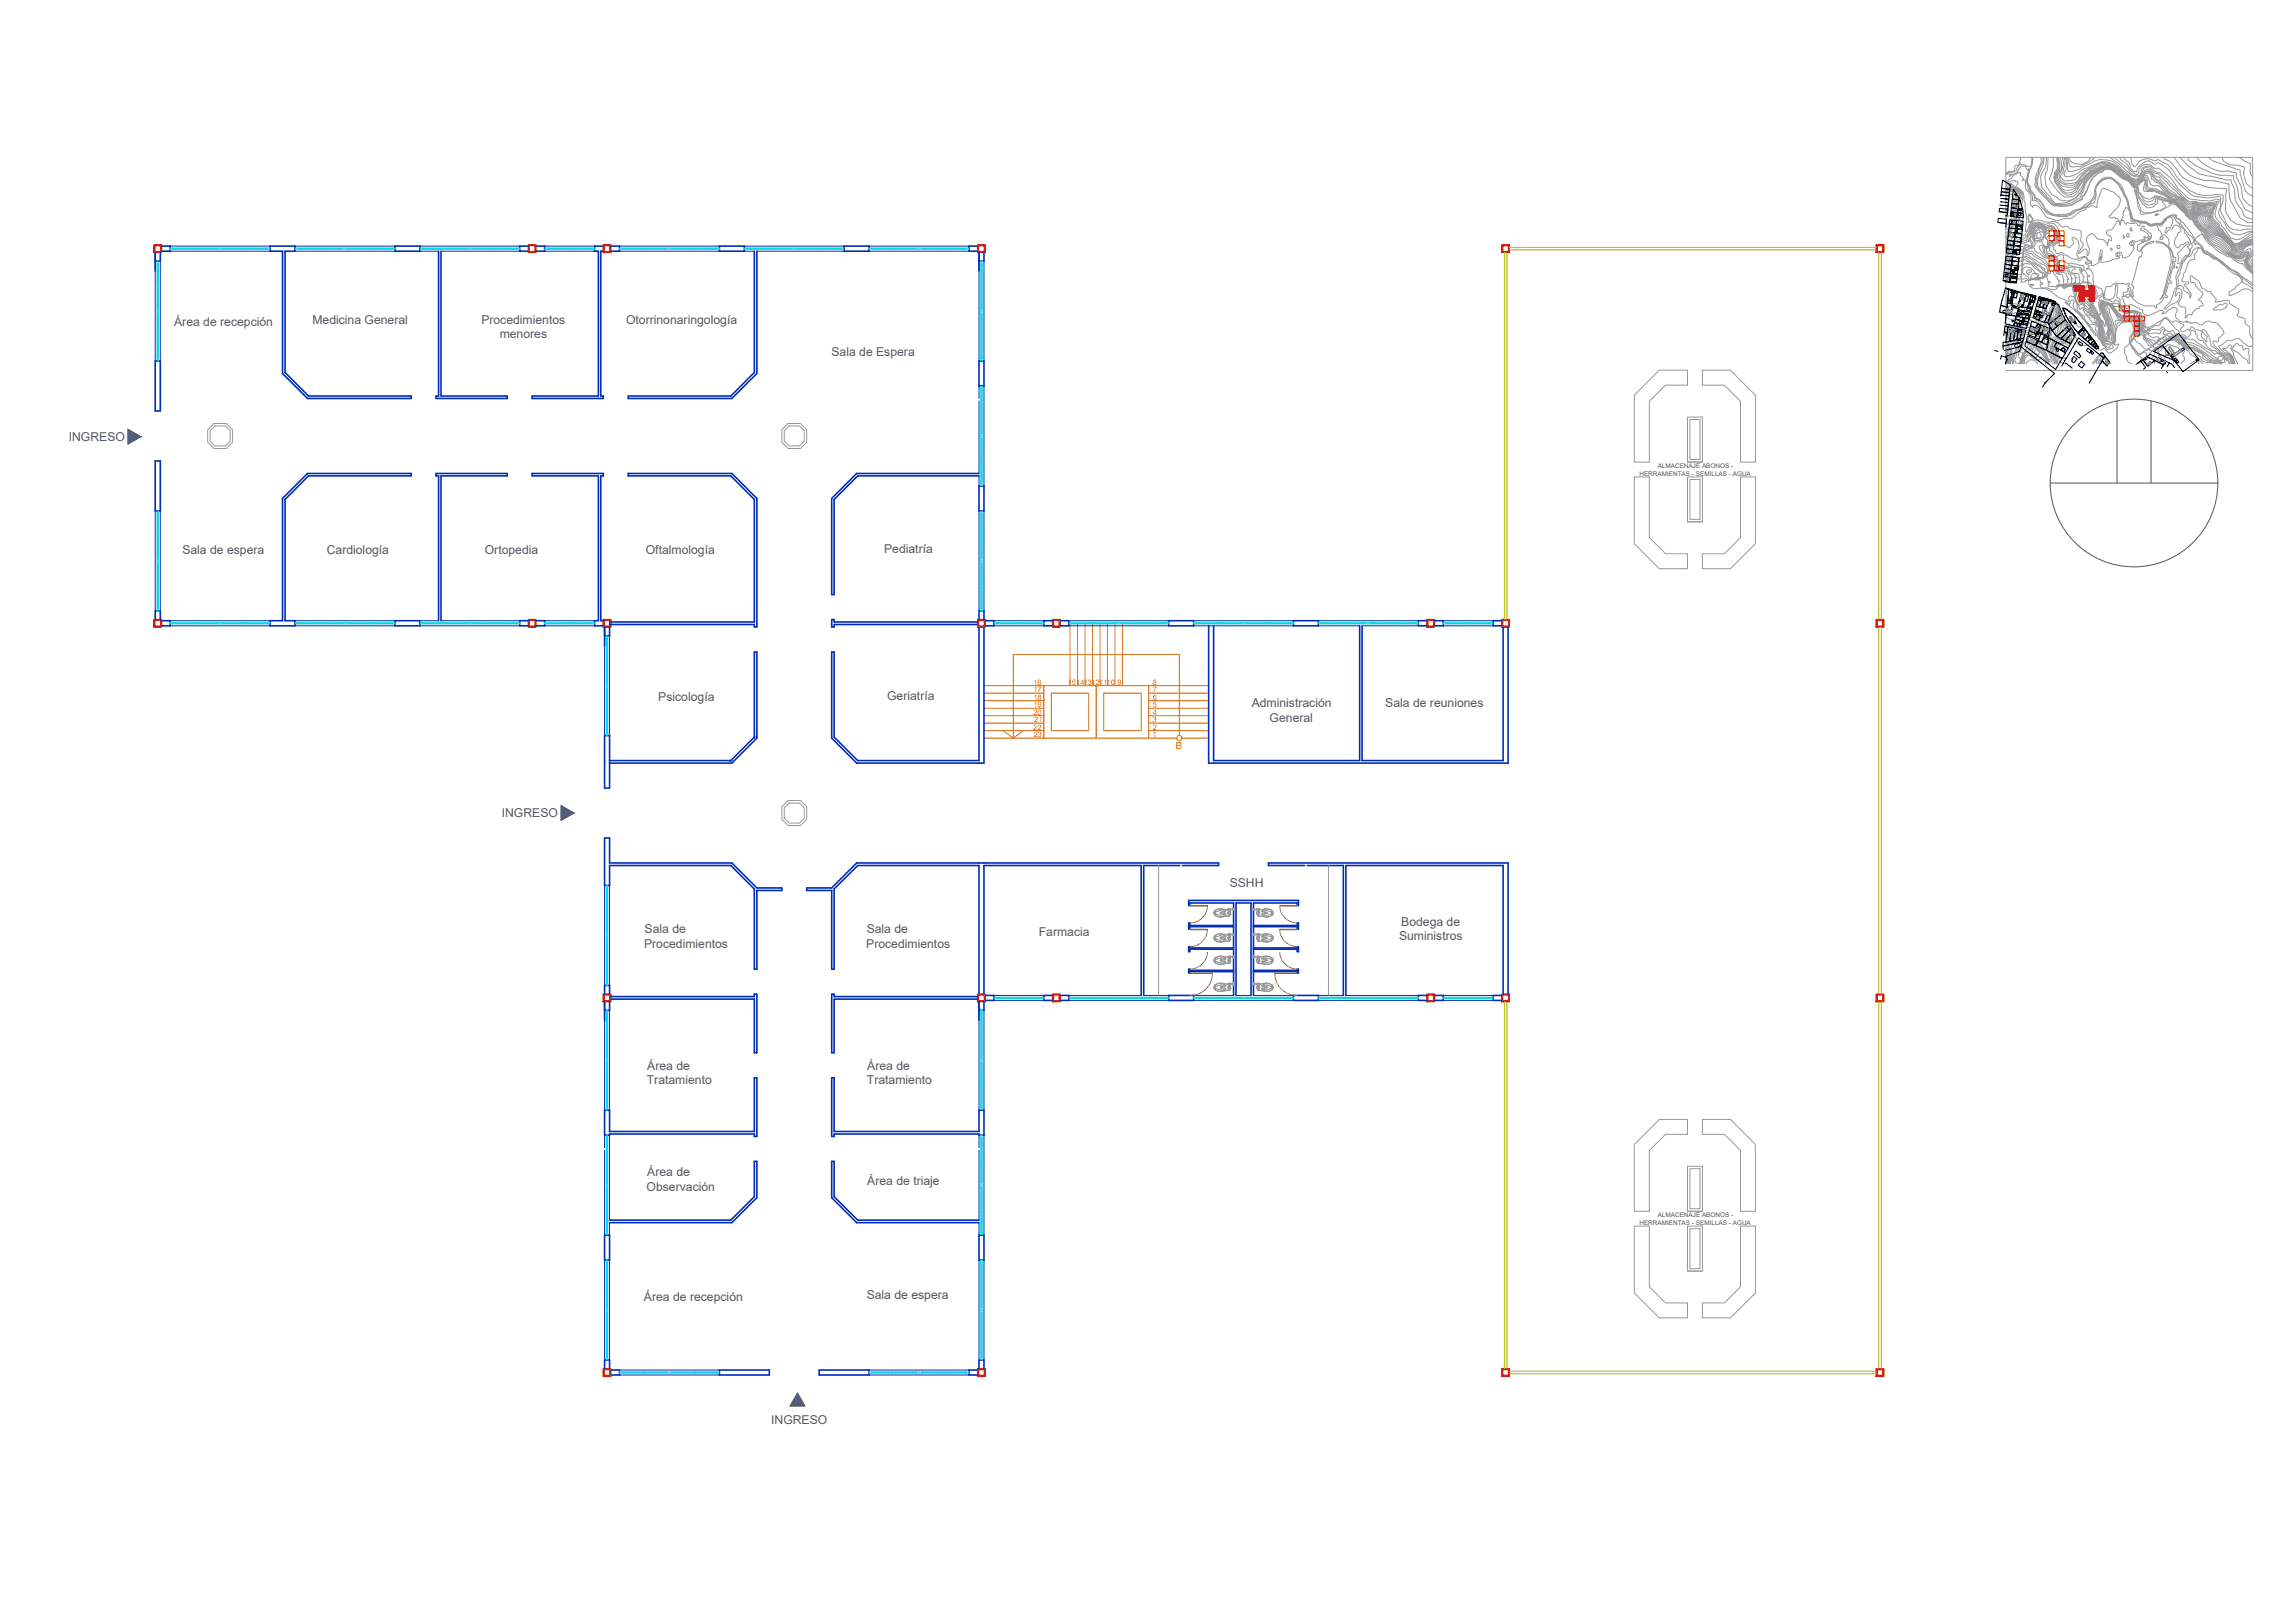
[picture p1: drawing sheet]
<svg xmlns="http://www.w3.org/2000/svg" width="841mm" height="594mm" viewBox="0 0 841 594" stroke-linecap="round" stroke-linejoin="round" font-family="sans-serif">
<defs><g id="words">
<g font-size="4.5" fill="#545454">
<text x="63.8" y="119.4">Área de recepción</text>
<text x="114.5" y="118.6">Medicina General</text>
<text x="176.4" y="118.6">Procedimientos</text>
<text x="229.4" y="118.6">Otorrinonaringología</text>
<text x="183.1" y="123.9">menores</text>
<text x="304.7" y="130.6">Sala de Espera</text>
<text x="25.2" y="161.5">INGRESO</text>
<text x="66.8" y="202.7">Sala de espera</text>
<text x="119.7" y="202.7">Cardiología</text>
<text x="177.7" y="202.7">Ortopedia</text>
<text x="236.7" y="202.7">Oftalmología</text>
<text x="324" y="202.7">Pediatría</text>
<text x="241.2" y="256.7">Psicología</text>
<text x="325.1" y="256.5">Geriatría</text>
<text x="458.7" y="259.1">Administración</text>
<text x="507.6" y="259.1">Sala de reuniones</text>
<text x="465.3" y="264.4">General</text>
<text x="183.9" y="299.4">INGRESO</text>
<text x="450.6" y="324.8">SSHH</text>
<text x="236.2" y="341.9">Sala de</text>
<text x="317.6" y="341.9">Sala de</text>
<text x="513.5" y="339">Bodega de</text>
<text x="236" y="347.2">Procedimientos</text>
<text x="317.4" y="347.2">Procedimientos</text>
<text x="380.7" y="343">Farmacia</text>
<text x="512.7" y="344.4">Suministros</text>
<text x="237.2" y="391.9">Área de</text>
<text x="317.8" y="391.9">Área de</text>
<text x="237.1" y="397.2">Tratamiento</text>
<text x="317.7" y="397.2">Tratamiento</text>
<text x="237.2" y="430.8">Área de</text>
<text x="237" y="436.2">Observación</text>
<text x="317.8" y="434.1">Área de triaje</text>
<text x="236" y="476.6">Área de recepción</text>
<text x="317.6" y="475.9">Sala de espera</text>
<text x="282.6" y="521.7">INGRESO</text>
</g>
<text font-size="3.6" fill="#dd6e00" x="430.9" y="274.4">B</text>
<g font-size="2.8" fill="#dd6e00">
<text x="378.7" y="250.8">16</text>
<text x="391.2" y="250.8">151413121110</text>
<text x="409.5" y="250.8">9</text>
<text x="422.5" y="250.8">8</text>
<text x="378.7" y="256.3">18</text>
<text x="378.7" y="253.5">17</text>
<text x="422.5" y="256.3">6</text>
<text x="422.5" y="253.5">7</text>
<text x="378.7" y="261.8">20</text>
<text x="378.7" y="259">19</text>
<text x="422.5" y="261.8">4</text>
<text x="422.5" y="259">5</text>
<text x="378.7" y="267.3">22</text>
<text x="379" y="264.5">21</text>
<text x="422.4" y="264.5">3</text>
<text x="422.5" y="267.3">2</text>
<text x="378.8" y="270">23</text>
<text x="422.3" y="270">1</text>
</g>
<g font-size="2.3" fill="#545454">
<text x="607.5" y="171.4">ALMACENAJE ABONOS -</text>
<text x="600.8" y="174.2">HERRAMIENTAS - SEMILLAS - AGUA</text>
<text x="600.8" y="448.6">HERRAMIENTAS - SEMILLAS - AGUA</text>
<text x="607.5" y="445.8">ALMACENAJE ABONOS -</text>
</g>
<text font-size=".4" fill="#939598" x="781.8" y="80.7" transform="rotate(14 781.8 80.7)">915</text>
<text font-size=".3" x="742.6" y="124.7">H</text>
</g></defs>
<!-- layer: Estructura -->
<g fill="none" stroke="#f00" stroke-width=".59">
<path d="M56.5 89.7h2.7v2.7h-2.7zM56.7 90h2.2v2.2h-2.2zM193.7 89.7h2.7v2.7h-2.7zM193.9 90h2.2v2.2h-2.2zM221.1 89.7h2.7v2.7h-2.7zM221.3 90h2.2v2.2h-2.2zM358.3 89.7h2.7v2.7h-2.7zM358.5 90h2.3v2.2h-2.3zM550.4 89.7h2.7v2.7h-2.7zM550.7 90h2.2v2.2h-2.2zM687.6 89.7h2.7v2.7h-2.7zM687.9 90h2.2v2.2h-2.2z"/>
<path d="M56.5 226.9h2.7v2.7h-2.7zM56.7 227.2h2.2v2.2h-2.2zM193.7 226.9h2.7v2.7h-2.7zM193.9 227.2h2.2v2.2h-2.2zM221.1 226.9h2.7v2.7h-2.7zM221.3 227.2h2.2v2.2h-2.2zM358.3 226.9h2.7v2.7h-2.7zM358.5 227.2h2.3v2.2h-2.3zM385.7 226.9h2.8v2.7h-2.8zM386 227.2h2.2v2.2h-2.2zM522.9 226.9h2.8v2.7h-2.8zM523.2 227.2h2.2v2.2h-2.2z"/>
<path d="M550.4 226.9h2.7v2.7h-2.7zM550.7 227.2h2.2v2.2h-2.2zM687.6 226.9h2.7v2.7h-2.7zM687.9 227.2h2.2v2.2h-2.2zM221.1 364.1h2.7v2.8h-2.7zM221.3 364.4h2.2v2.2h-2.2zM358.3 364.1h2.7v2.8h-2.7zM358.5 364.4h2.3v2.2h-2.3zM385.7 364.1h2.8v2.8h-2.8zM386 364.4h2.2v2.2h-2.2zM522.9 364.1h2.8v2.8h-2.8zM523.2 364.4h2.2v2.2h-2.2z"/>
<path d="M550.4 364.1h2.7v2.8h-2.7zM550.7 364.4h2.2v2.2h-2.2zM687.6 364.1h2.7v2.8h-2.7zM687.9 364.4h2.2v2.2h-2.2zM221.1 501.3h2.7v2.8h-2.7zM221.3 501.6h2.2v2.2h-2.2zM358.3 501.3h2.7v2.8h-2.7zM358.5 501.6h2.3v2.2h-2.3zM550.4 501.3h2.7v2.8h-2.7zM550.7 501.6h2.2v2.2h-2.2zM687.6 501.3h2.7v2.8h-2.7zM687.9 501.6h2.2v2.2h-2.2z"/>
</g>
<!-- layer: Escaleras -->
<g fill="none" stroke="#dd6e00" stroke-width=".37">
<path d="M392.1 228.5v22.6M394.9 228.5v22.6M397.6 228.5v22.6M400.4 228.5v22.6M403.1 228.5v22.6M405.8 228.5v22.6M408.6 228.7v22.4M411.3 228.7v22.4M360.6 251.1h21.9M360.6 253.9h21.9M360.6 256.6h21.9M360.6 259.4h21.9"/>
<path d="M382.5 251.1h19.2v19.3h-19.2zM382.5 251.1v19.3h-21.9M385.3 253.9h13.7v13.7h-13.7zM401.7 251.1h19.2v19.3h-19.2zM404.5 253.9h13.7v13.7h-13.7zM420.9 251.1h22M420.9 253.9h22M420.9 256.6h22M420.9 259.4h22M360.6 262.1h21.9M360.6 264.9h21.9M360.6 267.6h21.9"/>
<path d="M367.6 267.6l3.7 2.8v-30.7h60.9v29.7M375 267.6l-3.7 2.8M420.9 262.1h22M420.9 264.9h22M420.9 267.6h22M420.9 270.4h10.3M433.1 270.4h9.8"/>
<circle cx="432.2" cy="270.3" r=".95"/>
</g>
<!-- layer: envolvente -->
<g fill="none" stroke="#002eb8" stroke-width=".59">
<path d="M56.9 92.4v6.9M58.7 92.4v3.2h-1.8M59.2 90.1h3.2v1.9h-3.2M99 90.1h9.1v1.9h-3.6v44.4l8.6 8.6h37.6v.9h-38l-9.2-9.1v-44.8h-4.5zM144.7 90.1h9.2v1.9h-9.2zM160.7 92v53h-.9v.9h26.1v-.9h-24.3v-53M193.7 90.1h-3.3v1.9h3.3M196.4 90.1h3.2v1.9h-3.2M221.1 90.1h-3.2v1.9h1.4v53h-24.3v.9h26.1v-.9h-.9v-53h.9M223.8 90.1h3.2v1.9h-3.2M263.6 90.1h9.2v1.9h-9.2zM276.4 92v44.4l-8.6 8.6h-37.6v.9h38l9.2-9.1v-44.8"/>
<path d="M309.4 90.1h9.1v1.9h-9.1zM358.3 90.1h-3.2v1.9h3.2M358.8 92.4v6.9M360.6 92.4v3.2h-1.8M56.9 132.2h1.8v18.3h-1.8zM358.8 132.2h1.8v9.2h-1.8zM56.9 168.8h1.8v18.3h-1.8zM112.7 173.4h38v.9h-37.6l-8.6 8.6v44.4h3.6v1.9h-9.1v-1.9h4.5v-44.7zM358.8 178h1.8v9.1h-1.8zM358.8 173.4h-44.9l-9.1 9.2v35.2h.9v-34.9l8.6-8.6h44.5M56.9 226.9v-3.2h1.8v3.2M59.2 227.3h3.2v1.9h-3.2"/>
<path d="M144.7 227.3h9.2v1.9h-9.2zM160.7 227.3v-53h-.9v-.9h26.1v.9h-24.3v53M193.7 227.3h-3.3v1.9h3.3M196.4 227.3h3.2v1.9h-3.2M221.1 227.3h-.9v-53h.9v-.9h-26.1v.9h24.3v53h-1.4v1.9h3.2M221.6 229.6v6.9M223.4 229.6v3.2h-1.8M223.4 227.8h53v-44.9l-8.6-8.6h-37.6v-.9h38l9.2 9.2v47h-1v-.9h-53M358.3 227.8h-52.6v-.9h-.9v2.7h.9v-.9h52.6M358.8 226.9v-3.2h1.8v3.2M358.8 229.6v49h-44.5l-8.6-8.6v-31.2h-.9v31.6l9.1 9.1h46.7v-49.9M361 227.3h3.2v1.9h-3.2"/>
<path d="M385.7 227.3h-3.2v1.9h3.2M388.5 227.3h3.2v1.9h-3.2M428.3 227.3h9.1v1.9h-9.1zM442.9 229.2v50.3h109.7v-49.9M444.7 229.2v49.4h53.5v-49.4M474 227.3h9.1v1.9h-9.1zM499.1 229.2v49.4h51.7v-49M522.9 227.3h-3.1v1.9h3.1M525.7 227.3h3.2v1.9h-3.2M550.4 227.3h-3.2v1.9h3.2M221.6 269.4h1.8v19.2h-1.8zM223.4 278.6h44.8"/>
<path d="M276.4 270.4v-31.6h1v31.6l-9.2 9.1h-44.8M276.7 269.7l-9.2 9.2M221.6 306.9h1.8v9.2h44.8l9.2 9.1h9.1v1h-9.1v28.8h-1v-29.4l-8.6-8.6h-44.4v7.3h-1.8zM432.4 317h-13.3v47.6M433.3 317h13.3v-.9h-132.7l-9.1 9.1h-9.2v1h9.2v28.8h.9v-29.4l8.6-8.6h44.5v47.1M478.1 317h-13.3v-.9h87.8v48M479 317h13.3v47.6M459.3 339h16.1v-1h.4v2.3h-.4v-.9h-16.1M459.3 355.4h16.1v-.4h.4v1.3h-.4v-.4h-16.1M459.3 347.2h16.1v-.5h.4v1.8h-.4v-.8h-16.1M221.6 364.1v-3.2h1.8v3.2M221.6 366.9v6.8"/>
<path d="M223.4 366.9v3.1h-1.8M223.8 365h52.6v-.9h1v21.5h-1v-19.7h-52.6M358.3 365h-52.6v-.9h-.9v21.5h.9v-19.7h52.6M358.8 366.9v6.8M360.6 364.1v-47.1h57.6v47.6M360.6 366.9v3.1h-1.8M361 364.6h3.2v1.8h-3.2M385.7 364.6h-3.2v1.8h3.2M388.5 364.6h3.2v1.8h-3.2M428.3 364.6h9.1v1.8h-9.1zM452.1 364.6v-8.7h-16.1v.4h-.4v-1.3h.4v.4h16.1v-7.7h-16.1v.8h-.4v-1.8h.4v.5h16.1v-7.8h-16.1v.9h-.4v-2.3h.4v1h16.1v-8.3h-16.1v1h-.4v-1.9h40.2v1.9h-.4v-1h-16.1v33.9M453 364.6v-33.9h5.5v33.9"/>
<path d="M474 364.6h9.1v1.8h-9.1zM522.9 364.6h-3.1v1.8h3.1M525.7 364.6h3.2v1.8h-3.2M550.4 364.6h-3.2v1.8h3.2M550.8 364.1v-47.1h-57.6v47.6M304.8 394.8h.9v19.6h53.1v-7.8h1.8v9.2h-1.8v-.5h-53.1v.9h-.9zM221.6 406.6h1.8v7.8h53v-19.6h1v21.4h-1v-.9h-53v.5h-1.8zM221.6 452.4h1.8v9.1h-1.8zM223.4 446.9h44.4l8.6-8.6v-12.9h1v13.3l-9.2 9.1h-44.8M358.8 452.4h1.8v9.1h-1.8zM358.8 446.9h-44.5l-8.6-8.6v-12.9h-.9v13.3l9.1 9.1h44.9M221.6 501.3v-3.2h1.8v3.2"/>
<path d="M223.8 501.8h3.2v1.8h-3.2M263.6 501.8h18.3v1.8h-18.3zM300.2 501.8h18.3v1.8h-18.3zM358.3 501.8h-3.2v1.8h3.2M358.8 501.3v-3.2h1.8v3.2"/>
</g>
<!-- layer: ventanas -->
<g fill="none" stroke="#0dd" stroke-width=".37">
<path d="M57.6 95.6v36.6M57.6 96.6h.4M57.7 96.6v7.7M57.9 96.6v7.7M58 95.6v36.6M62.4 90.9h36.6M62.4 91.3h36.6M63.3 90.9v.4M63.3 91h7.8M63.3 91.2h7.8M71.1 90.9v.4M71.5 90.9v.4"/>
<path d="M72 91h7.7M72 91.2h7.7M72 90.9v.4M79.7 90.9v.4M81.6 91h7.8M81.6 91.2h7.8M81.6 90.9v.4M89.4 90.9v.4M89.8 90.9v.4M90.3 91h7.8M90.3 91.2h7.8M90.3 90.9v.4"/>
<path d="M98.1 90.9v.4M108.1 90.9h36.6M108.1 91.3h36.6M109 91h7.8M109 91.2h7.8M109 90.9v.4M116.8 90.9v.4M117.2 90.9v.4M117.7 91h7.8M117.7 91.2h7.8M117.7 90.9v.4M125.5 90.9v.4"/>
<path d="M127.3 91h7.8M127.3 91.2h7.8M127.3 90.9v.4M135.1 90.9v.4M135.6 90.9v.4M136 91h7.8M136 91.2h7.8M136 90.9v.4M143.8 90.9v.4M153.9 90.9h36.5M153.9 91.3h36.5M154.8 91h7.7"/>
<path d="M154.8 91.2h7.7M154.8 90.9v.4M162.5 90.9v.4M163 90.9v.4M163.5 91h7.7M163.5 91.2h7.7M163.5 90.9v.4M171.2 90.9v.4M173 91h7.8M173 91.2h7.8M173 90.9v.4M180.8 90.9v.4"/>
<path d="M181.3 90.9v.4M181.8 91h7.7M181.8 91.2h7.7M181.8 90.9v.4M189.5 90.9v.4M199.6 90.9h18.3M199.6 91.3h18.3M200.5 91h7.8M200.5 91.2h7.8M200.5 90.9v.4M208.3 90.9v.4M208.7 90.9v.4"/>
<path d="M209.2 91h7.8M209.2 91.2h7.8M209.2 90.9v.4M217 90.9v.4M227 90.9h36.6M227 91.3h36.6M228 91h7.7M228 91.2h7.7M228 90.9v.4M235.7 90.9v.4M236.2 90.9v.4M236.6 91h7.8"/>
<path d="M236.6 91.2h7.8M236.6 90.9v.4M244.4 90.9v.4M246.2 91h7.8M246.2 91.2h7.8M246.2 90.9v.4M254 90.9v.4M254.5 90.9v.4M254.9 91h7.8M254.9 91.2h7.8M254.9 90.9v.4M262.7 90.9v.4"/>
<path d="M272.8 90.9h36.6M272.8 91.3h36.6M273.7 91h7.8M273.7 91.2h7.8M273.7 90.9v.4M281.5 90.9v.4M281.9 90.9v.4M282.3 91h7.8M282.3 91.2h7.8M282.3 90.9v.4M290.1 90.9v.4M292 91h7.7"/>
<path d="M292 91.2h7.7M292 90.9v.4M299.7 90.9v.4M300.2 90.9v.4M300.7 91h7.7M300.7 91.2h7.7M300.7 90.9v.4M308.4 90.9v.4M318.5 90.9h36.6M318.5 91.3h36.6M319.4 91h7.8M319.4 91.2h7.8"/>
<path d="M319.4 90.9v.4M327.2 90.9v.4M327.6 90.9v.4M328.1 91h7.8M328.1 91.2h7.8M328.1 90.9v.4M335.9 90.9v.4M337.7 91h7.8M337.7 91.2h7.8M337.7 90.9v.4M345.5 90.9v.4M345.9 90.9v.4"/>
<path d="M346.4 91h7.8M346.4 91.2h7.8M346.4 90.9v.4M354.2 90.9v.4M359.4 95.6v36.6M359.4 96.6h.5M359.6 96.6v7.7M359.7 96.6v7.7M359.9 95.6v36.6M57.6 113h.4M57.6 104.8h.4M57.6 105.3h.4"/>
<path d="M57.6 104.3h.4M57.6 114.9h.4M57.7 105.3v7.7M57.7 114.9v7.7M57.9 105.3v7.7M57.9 114.9v7.7M359.4 113h.5M359.4 104.8h.5M359.4 105.3h.5M359.4 104.3h.5M359.4 114.9h.5M359.6 105.3v7.7"/>
<path d="M359.6 114.9v7.7M359.7 105.3v7.7M359.7 114.9v7.7M57.6 131.3h.4M57.6 123.1h.4M57.6 123.5h.4M57.6 122.6h.4M57.7 123.5v7.8M57.9 123.5v7.8M359.4 131.3h.5M359.4 123.1h.5M359.4 123.5h.5"/>
<path d="M359.4 122.6h.5M359.6 123.5v7.8M359.7 123.5v7.8M359.4 141.4v36.6M359.4 158.8h.5M359.4 142.3h.5M359.4 150.5h.5M359.4 151h.5M359.4 150.1h.5M359.6 142.3v7.8M359.6 151v7.8M359.7 142.3v7.8"/>
<path d="M359.7 151v7.8M359.9 141.4v36.6M359.4 177.1h.5M359.4 160.6h.5M359.4 168.8h.5M359.4 169.3h.5M359.4 168.4h.5M359.6 160.6v7.8M359.6 169.3v7.8M359.7 160.6v7.8M359.7 169.3v7.8M57.6 187.1v36.6"/>
<path d="M57.6 188h.4M57.6 196.3h.4M57.6 196.7h.4M57.6 195.8h.4M57.7 188v7.8M57.7 196.7v7.8M57.9 188v7.8M57.9 196.7v7.8M58 187.1v36.6M359.4 187.1v36.6M359.4 188h.5M359.4 196.3h.5"/>
<path d="M359.4 196.7h.5M359.4 195.8h.5M359.6 188v7.8M359.6 196.7v7.8M359.7 188v7.8M359.7 196.7v7.8M359.9 187.1v36.6M57.6 204.5h.4M57.6 206.3h.4M57.6 214.6h.4M57.6 215h.4M57.6 214.1h.4"/>
<path d="M57.7 206.3v7.8M57.7 215v7.8M57.9 206.3v7.8M57.9 215v7.8M359.4 204.5h.5M359.4 206.3h.5M359.4 214.6h.5M359.4 215h.5M359.4 214.1h.5M359.6 206.3v7.8M359.6 215v7.8M359.7 206.3v7.8"/>
<path d="M359.7 215v7.8M57.6 222.8h.4M62.4 228.1h36.6M62.4 228.5h36.6M63.3 228.1v.4M63.3 228.2h7.8M63.3 228.4h7.8M71.1 228.1v.4M71.5 228.1v.4M72 228.1v.4M72 228.2h7.7M72 228.4h7.7"/>
<path d="M79.7 228.1v.4M81.6 228.1v.4M81.6 228.2h7.8M81.6 228.4h7.8M89.4 228.1v.4M89.8 228.1v.4M90.3 228.1v.4M90.3 228.2h7.8M90.3 228.4h7.8M98.1 228.1v.4M108.1 228.1h36.6M108.1 228.5h36.6"/>
<path d="M109 228.1v.4M109 228.2h7.8M109 228.4h7.8M116.8 228.1v.4M117.2 228.1v.4M117.7 228.1v.4M117.7 228.2h7.8M117.7 228.4h7.8M125.5 228.1v.4M127.3 228.1v.4M127.3 228.2h7.8M127.3 228.4h7.8"/>
<path d="M135.1 228.1v.4M135.6 228.1v.4M136 228.1v.4M136 228.2h7.8M136 228.4h7.8M143.8 228.1v.4M153.9 228.1h36.5M153.9 228.5h36.5M154.8 228.1v.4M154.8 228.2h7.7M154.8 228.4h7.7M162.5 228.1v.4"/>
<path d="M163 228.1v.4M163.5 228.1v.4M163.5 228.2h7.7M163.5 228.4h7.7M171.2 228.1v.4M173 228.1v.4M173 228.2h7.8M173 228.4h7.8M180.8 228.1v.4M181.3 228.1v.4M181.8 228.1v.4M181.8 228.2h7.7"/>
<path d="M181.8 228.4h7.7M189.5 228.1v.4M199.6 228.1h18.3M199.6 228.5h18.3M200.5 228.2h7.8M200.5 228.4h7.8M200.5 228.1v.4M208.3 228.1v.4M208.7 228.1v.4M209.2 228.2h7.8M209.2 228.4h7.8M209.2 228.1v.4"/>
<path d="M217 228.1v.4M222.2 232.8v36.6M222.2 233.8h.5M222.4 233.8v7.7M222.5 233.8v7.7M222.7 232.8v36.6M359.4 222.8h.5M364.2 228.1h18.3M364.2 228.5h18.3M365.2 228.2h7.7M365.2 228.4h7.7M365.2 228.1v.4"/>
<path d="M372.9 228.1v.4M373.4 228.1v.4M373.8 228.2h7.8M373.8 228.4h7.8M373.8 228.1v.4M381.6 228.1v.4M391.7 228.1h36.6M391.7 228.5h36.6M392.6 228.1v.4M392.6 228.2h7.8M392.6 228.4h7.8M400.4 228.1v.4"/>
<path d="M400.8 228.1v.4M401.3 228.2h7.8M401.3 228.4h7.8M401.3 228.1v.4M409.1 228.1v.4M410.9 228.2h7.8M410.9 228.4h7.8M410.9 228.1v.4M418.7 228.1v.4M419.1 228.1v.4M419.6 228.2h7.7M419.6 228.4h7.7"/>
<path d="M419.6 228.1v.4M427.3 228.1v.4M437.4 228.1h36.6M437.4 228.5h36.6M438.3 228.2h7.8M438.3 228.4h7.8M438.3 228.1v.4M446.1 228.1v.4M446.6 228.1v.4M447 228.2h7.8M447 228.4h7.8M447 228.1v.4"/>
<path d="M454.8 228.1v.4M456.6 228.2h7.8M456.6 228.4h7.8M456.6 228.1v.4M464.4 228.1v.4M464.8 228.1v.4M465.3 228.2h7.8M465.3 228.4h7.8M465.3 228.1v.4M473.1 228.1v.4M483.1 228.1h36.7M483.1 228.5h36.7"/>
<path d="M484.1 228.2h7.8M484.1 228.4h7.8M484.1 228.1v.4M491.9 228.1v.4M492.3 228.1v.4M492.7 228.2h7.8M492.7 228.4h7.8M492.7 228.1v.4M500.5 228.1v.4M502.4 228.2h7.7M502.4 228.4h7.7M502.4 228.1v.4"/>
<path d="M510.1 228.1v.4M510.6 228.1v.4M511 228.2h7.8M511 228.4h7.8M511 228.1v.4M518.8 228.1v.4M528.9 228.1h18.3M528.9 228.5h18.3M529.8 228.2h7.8M529.8 228.4h7.8M529.8 228.1v.4M537.6 228.1v.4"/>
<path d="M538 228.1v.4M538.5 228.2h7.8M538.5 228.4h7.8M538.5 228.1v.4M546.3 228.1v.4M222.2 250.2h.5M222.2 242h.5M222.2 242.5h.5M222.2 241.5h.5M222.2 252.1h.5M222.2 259.9h.5M222.4 242.5v7.7"/>
<path d="M222.4 252.1v7.8M222.5 242.5v7.7M222.5 252.1v7.8M222.2 268.5h.5M222.2 260.3h.5M222.2 260.7h.5M222.4 260.7v7.8M222.5 260.7v7.8M222.2 324.3v36.6M222.2 325.2h.5M222.2 333.5h.5M222.2 333.9h.5"/>
<path d="M222.2 333h.5M222.4 325.2v7.8M222.4 333.9v7.8M222.5 325.2v7.8M222.5 333.9v7.8M222.7 324.3v36.6M222.2 341.7h.5M222.2 360h.5M222.2 343.5h.5M222.2 351.8h.5M222.2 352.2h.5M222.2 351.3h.5"/>
<path d="M222.4 343.5v7.8M222.4 352.2v7.8M222.5 343.5v7.8M222.5 352.2v7.8M222.2 371h.5M222.2 379.2h.5M222.2 379.7h.5M222.2 378.7h.5M222.2 370v36.6M222.4 371v7.7M222.4 379.7v7.7M222.5 371v7.7"/>
<path d="M222.5 379.7v7.7M222.7 370v36.6M359.4 370v36.6M359.4 371h.5M359.4 379.2h.5M359.4 379.7h.5M359.4 378.7h.5M359.6 371v7.7M359.6 379.7v7.7M359.7 371v7.7M359.7 379.7v7.7M359.9 370v36.6"/>
<path d="M364.2 365.3h18.3M364.2 365.7h18.3M365.2 365.4h7.7M365.2 365.6h7.7M365.2 365.3v.4M372.9 365.3v.4M373.4 365.3v.4M373.8 365.4h7.8M373.8 365.6h7.8M373.8 365.3v.4M381.6 365.3v.4M391.7 365.3h36.6"/>
<path d="M391.7 365.7h36.6M392.6 365.3v.4M392.6 365.4h7.8M392.6 365.6h7.8M400.4 365.3v.4M400.8 365.3v.4M401.3 365.3v.4M401.3 365.4h7.8M401.3 365.6h7.8M409.1 365.3v.4M410.9 365.3v.4M410.9 365.4h7.8"/>
<path d="M410.9 365.6h7.8M418.7 365.3v.4M419.1 365.3v.4M419.6 365.3v.4M419.6 365.4h7.7M419.6 365.6h7.7M427.3 365.3v.4M437.4 365.3h36.6M437.4 365.7h36.6M438.3 365.3v.4M438.3 365.4h7.8M438.3 365.6h7.8"/>
<path d="M446.1 365.3v.4M446.6 365.3v.4M447 365.3v.4M447 365.4h7.8M447 365.6h7.8M454.8 365.3v.4M456.6 365.3v.4M456.6 365.4h7.8M456.6 365.6h7.8M464.4 365.3v.4M464.8 365.3v.4M465.3 365.3v.4"/>
<path d="M465.3 365.4h7.8M465.3 365.6h7.8M473.1 365.3v.4M483.1 365.3h36.7M483.1 365.7h36.7M484.1 365.3v.4M484.1 365.4h7.8M484.1 365.6h7.8M491.9 365.3v.4M492.3 365.3v.4M492.7 365.3v.4M492.7 365.4h7.8"/>
<path d="M492.7 365.6h7.8M500.5 365.3v.4M502.4 365.3v.4M502.4 365.4h7.7M502.4 365.6h7.7M510.1 365.3v.4M510.6 365.3v.4M511 365.3v.4M511 365.4h7.8M511 365.6h7.8M518.8 365.3v.4M528.9 365.3h18.3"/>
<path d="M528.9 365.7h18.3M529.8 365.4h7.8M529.8 365.6h7.8M529.8 365.3v.4M537.6 365.3v.4M538 365.3v.4M538.5 365.4h7.8M538.5 365.6h7.8M538.5 365.3v.4M546.3 365.3v.4M222.2 387.4h.5M222.2 389.3h.5"/>
<path d="M222.2 397.5h.5M222.2 397.9h.5M222.2 397.1h.5M222.4 389.3v7.8M222.4 397.9v7.8M222.5 389.3v7.8M222.5 397.9v7.8M359.4 387.4h.5M359.4 389.3h.5M359.4 397.5h.5M359.4 397.9h.5M359.4 397.1h.5"/>
<path d="M359.6 389.3v7.8M359.6 397.9v7.8M359.7 389.3v7.8M359.7 397.9v7.8M222.2 405.7h.5M222.2 416.7h.5M222.2 415.8v36.6M222.4 416.7v7.8M222.5 416.7v7.8M222.7 415.8v36.6M359.4 415.8v36.6M359.4 405.7h.5"/>
<path d="M359.4 416.7h.5M359.6 416.7v7.8M359.7 416.7v7.8M359.9 415.8v36.6M222.2 433.2h.5M222.2 425h.5M222.2 425.4h.5M222.2 424.5h.5M222.2 435h.5M222.4 425.4v7.8M222.4 435v7.8M222.5 425.4v7.8"/>
<path d="M222.5 435v7.8M359.4 433.2h.5M359.4 425h.5M359.4 425.4h.5M359.4 424.5h.5M359.4 435h.5M359.6 425.4v7.8M359.6 435v7.8M359.7 425.4v7.8M359.7 435v7.8M222.2 451.5h.5M222.2 443.2h.5"/>
<path d="M222.2 443.7h.5M222.2 442.8h.5M222.4 443.7v7.8M222.5 443.7v7.8M359.4 451.5h.5M359.4 443.2h.5M359.4 443.7h.5M359.4 442.8h.5M359.6 443.7v7.8M359.7 443.7v7.8M222.2 478.9h.5M222.2 462.4h.5"/>
<path d="M222.2 470.7h.5M222.2 471.1h.5M222.2 470.2h.5M222.2 461.5v36.6M222.4 462.4v7.8M222.4 471.1v7.8M222.5 462.4v7.8M222.5 471.1v7.8M222.7 461.5v36.6M359.4 461.5v36.6M359.4 478.9h.5M359.4 462.4h.5"/>
<path d="M359.4 470.7h.5M359.4 471.1h.5M359.4 470.2h.5M359.6 462.4v7.8M359.6 471.1v7.8M359.7 462.4v7.8M359.7 471.1v7.8M359.9 461.5v36.6M222.2 497.2h.5M222.2 480.8h.5M222.2 489h.5M222.2 489.4h.5"/>
<path d="M222.2 488.5h.5M222.4 480.8v7.7M222.4 489.4v7.8M222.5 480.8v7.7M222.5 489.4v7.8M359.4 497.2h.5M359.4 480.8h.5M359.4 489h.5M359.4 489.4h.5M359.4 488.5h.5M359.6 480.8v7.7M359.6 489.4v7.8"/>
<path d="M359.7 480.8v7.7M359.7 489.4v7.8M227 502.5h36.6M227 502.9h36.6M228 502.5v.4M228 502.6h7.7M228 502.8h7.7M235.7 502.5v.4M236.2 502.5v.4M236.6 502.5v.4M236.6 502.6h7.8M236.6 502.8h7.8"/>
<path d="M244.4 502.5v.4M246.2 502.5v.4M246.2 502.6h7.8M246.2 502.8h7.8M254 502.5v.4M254.5 502.5v.4M254.9 502.5v.4M254.9 502.6h7.8M254.9 502.8h7.8M262.7 502.5v.4M318.5 502.5h36.6M318.5 502.9h36.6"/>
<path d="M319.4 502.5v.4M319.4 502.6h7.8M319.4 502.8h7.8M327.2 502.5v.4M327.6 502.5v.4M328.1 502.5v.4M328.1 502.6h7.8M328.1 502.8h7.8M335.9 502.5v.4M337.7 502.5v.4M337.7 502.6h7.8M337.7 502.8h7.8"/>
<path d="M345.5 502.5v.4M345.9 502.5v.4M346.4 502.5v.4M346.4 502.6h7.8M346.4 502.8h7.8M354.2 502.5v.4"/>
</g>
<!-- layer: envolvente -->
<g fill="none" stroke="#002eb8" stroke-width=".37">
<path d="M56.9 95.6v36.6M58.7 95.6v36.6M62.4 90.1h36.6M62.4 92h36.6M108.1 90.1h36.6M108.1 92h36.6M153.9 90.1h36.5M153.9 92h6.8M161.6 92h28.8M199.6 90.1h18.3M199.6 92h18.3M227 90.1h36.6"/>
<path d="M227 92h36.6M272.8 90.1h36.6M272.8 92h3.6M277.4 92h32M318.5 90.1h36.6M318.5 92h36.6M358.8 95.6v36.6M360.6 95.6v36.6M358.8 141.4v4.5M358.8 146.9v26.5M360.6 141.4v36.6M358.8 174.3v3.7"/>
<path d="M56.9 187.1v36.6M58.7 187.1v36.6M358.8 187.1v36.6M360.6 187.1v36.6M62.4 227.3h36.6M62.4 229.2h36.6M108.1 227.3h36.6M108.1 229.2h36.6M153.9 227.3h6.8M153.9 229.2h36.5M161.6 227.3h28.8M199.6 227.3h18.3"/>
<path d="M199.6 229.2h18.3M221.6 232.8v36.6M223.4 232.8v36.6M364.2 227.3h18.3M364.2 229.2h18.3M391.7 227.3h36.6M391.7 229.2h36.6M437.4 227.3h36.6M437.4 229.2h36.6M483.1 227.3h36.7M483.1 229.2h15.1M499.1 229.2h20.7"/>
<path d="M528.9 227.3h18.3M528.9 229.2h18.3M221.6 278.6v.9M221.6 324.3v36.6M223.4 324.3v36.6M221.6 370v36.6M223.4 370v36.6M358.8 370v36.6M360.6 370v36.6M364.2 364.6h18.3M364.2 366.4h18.3M391.7 364.6h26.5"/>
<path d="M391.7 366.4h36.6M419.1 364.6h9.2M437.4 364.6h14.7M437.4 366.4h36.6M453 364.6h5.5M459.3 364.6h14.7M483.1 364.6h9.2M483.1 366.4h36.7M493.2 364.6h26.6M528.9 364.6h18.3M528.9 366.4h18.3M221.6 415.8v4.6"/>
<path d="M223.4 415.8v31.1M358.8 415.8v4.6M360.6 415.8v36.6M221.6 421.3v31.1M358.8 421.3v25.6M223.4 447.8v4.6M358.8 447.8v4.6M221.6 461.5v36.6M223.4 461.5v36.6M358.8 461.5v36.6M360.6 461.5v36.6M227 501.8h36.6"/>
<path d="M227 503.6h36.6M318.5 501.8h36.6M318.5 503.6h36.6"/>
</g>
<!-- layer: Barandal -->
<g fill="none" stroke="#b8b800" stroke-width=".37">
<path d="M551.3 92.4v134.5M552.2 92.4v134.5M553.1 91.5h134.5M553.1 90.6h134.5M688.5 92.4v134.5M689.4 92.4v134.5M688.5 229.6v134.5M689.4 229.6v134.5M551.3 366.9v134.4M552.2 366.9v134.4M688.5 366.9v134.4M689.4 366.9v134.4"/>
<path d="M553.1 503.1h134.5M553.1 502.2h134.5"/>
</g>
<!-- layer: mobiliario -->
<g fill="none" stroke="#989898" stroke-width=".37">
<path d="M608.1 135.6h10.3v5.5h-8.1l-5.9 5.9v22.2h-5.5v-24.4zM623.9 135.6h10.2l9.2 9.2v24.4h-5.5v-22.2l-5.9-5.9h-8zM76.1 157.4l2.3-2.3h4.6l2.2 2.3v4.6l-2.2 2.3h-4.6l-2.3-2.3zM77 157.7l1.8-1.7h3.8l1.8 1.7v3.9l-1.8 1.7h-3.8l-1.8-1.7zM287.4 157.7l1.8-1.7h3.8l1.7 1.7v3.9l-1.7 1.7h-3.8l-1.8-1.7zM288.8 155.1h4.6l2.2 2.3v4.6l-2.2 2.3h-4.6l-2.3-2.3v-4.6zM618.4 152.8h5.5v16.4h-5.5zM619.3 153.6h3.7v14.7h-3.7zM598.9 174.7h5.5v22.2l5.9 5.9h8.1v5.5h-10.3l-9.2-9.1zM618.4 174.7h5.5v16.4h-5.5zM618.4 169.2h5.5M619.3 175.6h3.7v14.6h-3.7z"/>
<path d="M637.8 174.7h5.5v24.5l-9.2 9.1h-10.2v-5.5h8l5.9-5.9zM618.4 191.1h5.5M287.4 295.9l1.8-1.8h3.8l1.7 1.8v3.8l-1.7 1.8h-3.8l-1.8-1.8zM288.8 293.2h4.6l2.2 2.3v4.6l-2.2 2.3h-4.6l-2.3-2.3v-4.6zM424.6 317v47.6M486.8 317v47.6M445 334.3h.1M445 334.3l.4 .9M445.2 334.9l.6 .6 1 .3 1.2-.1 .4-.4M445.3 334.8h.5M445.4 334.4v.1M445.4 334.2v.2"/>
<path d="M445.4 334.5h.1M445.4 335.2l.2 .2M445.4 334.2h.1M445.4 334.5l.1 .3M445.4 333.5l-.4 .8M445.5 333.9l-.1 .3M445.6 333.3l-.2 .2M445.9 334.8h.1M447 332.9l3.3 .5M447.3 334.2h.1M447.2 334.4h.1M447.2 334.4l.1 .1"/>
<path d="M447.3 334.5h.1M447.3 334.2v.3M447.3 334.5l.4 .1M447.3 333.6l-1.3 .3M447.3 333.6h.1M447.4 333.5a.88 .88 0 0 1 .5 1.2 .88 .88 0 0 1-1.2 .5l-.8-.4M447.7 334.2h-.4M447.9 334.4l-.2-.2v.4M447.9 334.4l-.2 .2M447.9 334.3v.1M447.9 334.4h.1M448.4 333.4l-.9-.4h-1l-1.3 .8 .7 .1"/>
<path d="M448.4 333.4h.1M448.4 333.5h.1M448.5 335.3h-.1M448.5 335.3h.1M448.5 333.5v.2M448.5 335h.1M448.5 333.7h.1M448.5 335.1v.2M448.5 335.1h.1M448.6 333.7v.1M448.6 334v.7M448.6 335h.1"/>
<path d="M448.6 333.8v.1M448.6 334.7v.2M448.6 334.1h.1M448.6 334.7h.1M448.6 334.9h.1M448.6 334.9l.3 .1M448.6 333.7h-.1M448.6 333.7h.1M448.6 333.9h.3M448.6 333.9h.2M448.6 335h.2M448.6 333.7v.4"/>
<path d="M448.6 334.8h.3M448.6 333.7h.3M448.7 334.8v.2M448.9 334.8h.1M448.9 335h.1M448.9 333.7h.1M448.9 333.9h.1M448.9 334.8v.1M448.9 334.9v.1M448.9 333.7v.1M448.9 333.8v.1M448.9 333.7v.2"/>
<path d="M448.9 334.8v.2M449.8 333.3l-2.7-.5-1.1 .3-1 .5-.2 .9 .4 .8 1.2 .5 1.2 .1M449.8 335.4l-2.3 .5M449.8 333.3h.1M449.9 333.3l.4 .1M449.9 335.4h-.1M450 333.1v.1M450 333.1h.1M450 333.2h.1M450 333l.2 .3M450 333h.1M450 333v.1"/>
<path d="M450.1 334.4h.1M450.1 334.3h.1M450.1 332.9v.4M450.1 332.9v.1M450.1 334.3l.1 .3M450.2 333.6h.1M450.2 333.6h.4M450.2 333.5h.3M450.2 333.5h.2zM450.2 333.3h.3zM450.2 332.9v.4M450.2 333.3h.3"/>
<path d="M450.2 333.3v.2M450.2 333.5h.1M450.2 333.3h.1M450.2 332.9v.4zM450.2 332.9h.1M450.2 333v.3M450.2 333.2v-.3v.4M450.3 334.6h.1M450.2 334.3h.1M450.2 334.7h.1M450.2 334.8h.1M450.2 334.7v.1"/>
<path d="M450.2 334.5h.1M450.2 332.9l-.2 .1M450.2 332.9h.5M450.2 334.6h.1M450.2 333.9h.1M450.2 334.6v.1M450.2 334.2h.1M450.2 333.9l.2 .3M450.2 333.5h.2M450.2 334.2v.3zM450.2 334.8h.3M450.2 334.8h.4"/>
<path d="M450.2 333.6v.6M450.2 334.1v.5M450.2 334v.6M450.2 334.1h.1M450.2 334.6h.3M450.2 333.9h.3v.3M450.2 334.7h.3M450.2 333.9v.2M450.3 334.1l-.2 .2M450.3 334.1h.2M450.3 333.5l.2 .1zM450.3 333.6h.1"/>
<path d="M450.3 335.5h.1M450.3 335l.2 .5zM450.3 333.5v.1M450.3 334.1h.1M450.3 334.9v.1M450.3 333.4l.4 .1M450.3 335.2l-.5 .2M450.3 334v.1M450.5 334.6h.1M450.3 334.2h.1M450.3 334.3h.1M450.3 334.4h.1"/>
<path d="M450.4 334.4h.1M450.3 334.5h.1M450.3 334.6h.2M450.3 334.6v.1M450.3 334.2v.3M450.4 334.1h.1M450.4 333.5h.1M450.4 334.3h.1M450.4 334.5h.1M450.4 334h-.1M450.4 334h.1M450.4 334.2v.3"/>
<path d="M450.4 334.2h.1M450.4 334.1l.1 .1M450.4 335.5h.1M450.5 334.1h.1M450.5 333.6h.1M450.5 334.2h.1M450.5 334.7h.1M450.5 333.5h.1M450.5 334l-.1 .1M450.5 334.9v.1M450.5 333.6v.6M450.5 334.6v.1"/>
<path d="M450.5 333.5h-.3M450.5 334.3h.1M450.5 333.3v.2M450.5 334.1l.2 .3M450.6 334v.6M450.6 334.1v.5M450.6 334.4l-.1 .2-.4-.2 .1-.2 .4 .2M450.6 333.5h.1M450.6 333.6h.1M450.6 333.5v.1M450.6 333.2l.2 .1zM450.6 333.2h.1"/>
<path d="M450.6 333l.2 .2zM450.8 333h.1M450.6 333h.1M450.6 333h.2M450.6 333.3h.1M450.6 334.4h.1M450.6 334.3h.1M450.6 334.2h.1M450.6 334.7h.1M450.6 334.2v.1M450.6 334.7v.1M450.6 335.2h.1"/>
<path d="M450.6 333.1h.1M450.6 332.9h.1M450.6 332.9v.4M450.6 332.9h1.3M450.7 333.3h-.1M450.7 335.2l-3.7 .6M450.7 334.4l-.2 .2M450.7 333.6l.1 1.3M450.8 332.9h.1M450.8 334.9h.1M450.9 334.9l-.2 .3M451.9 332.8l.2 .6z"/>
<path d="M451.9 333.3h-1.3M451.9 332.8h.1M451.9 333.4h.1M459.3 332.8l.2 .6zM459.5 332.8h.1M459.5 333.4h.1M459.5 333.3h1.3M459.5 332.9h1.3M459.5 332.8v.6M460.6 333.9v1M460.6 334.9h.1M460.6 334.9l.2 .3"/>
<path d="M460.8 333.3h.1M460.8 333.2h.1M460.7 333l.1 .2zM460.7 333h.1M460.7 332.9h.1M460.8 333.6h.1M460.8 335.2h.1M460.8 334.4h.1M460.8 333.1h.1M460.8 332.9h.1M460.8 332.9v.4M460.8 334.4l.1 .2"/>
<path d="M460.8 335.2l3.7 .6M460.8 333.6l-.2 .2M460.8 333.6h.4M460.8 333.5h.1M460.8 333.5v.1M460.8 333h.1M460.8 334.3h.1M460.8 334.2h.1M460.8 334.8l.4 .2-.3-.2M460.8 334.7h.1M460.8 334.2v.1M460.8 334.7v.1"/>
<path d="M460.9 334.7h.1M460.9 334.6v.1M460.9 333.5h.3M460.9 333.3h.3zM460.9 333.5h.1M461 334.2h.1M460.9 334.3h.1M460.9 334.1v.5M460.9 334l-.1 .6M460.9 334.1l-.1 .3M460.9 334.2h.3v.4l-.4-.2zM460.9 334.2h.1"/>
<path d="M460.9 334.6h.1M460.9 334.6h.3M460.9 333.6v.6M461 334.6h.1M461 334.1h.1M461 333.5l.1 .1zM461 333.6h.1M461 334.7h.1M461 334.9v.1M461 334.1h-.1M461 334v.1M461.2 334.2h.1"/>
<path d="M461 334.1v.1M461.1 334.2h.1M461.1 334.3h.1M461.1 334.4h.1M461 334.4h.1M461.1 334.5h.1M461 335.5h.1M461 335l.1 .5zM461 333.5h.2zM461 333.5h.1M461 333.5h.2M461 334.3h.1"/>
<path d="M461 334.5h.1M461 334.2v.3M461.1 334h-.1M461.1 334h.1M461.1 334.6h.1M461.1 334.2v.3M461.1 333.6h.1M461.1 335.5h.1M461.1 333.6h.2M461.1 334.1h.1M461.1 333.9v.2M461.1 334.6v.1"/>
<path d="M461.1 335.2l.5 .2M461.2 333.4l-.4 .1M461.2 334.9l-.1 .1M461.2 334.6h.1M461.2 334.7h.1M461.2 333.9h-.3v.3M461.2 333.9h.1M461.2 333.6h.1M461.2 334.7h-.2M461.2 334v.1M461.2 334.1h-.3M461.2 334.1v.5"/>
<path d="M461.2 334.6v.1M461.2 333.9l-.2 .3M461.2 333.5h.1M461.2 334.2v.3zM461.2 334.5h.1M461.2 333.6v.6M461.2 334.6h-.3M461.2 334.1l.1 .5M461.2 334v.8M461.2 332.9v.4M461.2 333.3h-.4l.1 .2M461.2 333.3v.2"/>
<path d="M461.2 333.3h.1M461.2 332.9v.4zM461.2 332.9h.1M461.2 333v.3M461.2 333.2v-.3v.4M461.2 334.3h.1M461.2 334.8h.1M461.2 332.9l.2 .1M461.3 332.9h-.5M461.3 334.4h.1M461.3 334.3h.1M461.3 332.9l-.1 .4"/>
<path d="M461.3 333.5v.1M461.3 333l-.1 .3M461.4 333h.1M461.4 333.2h.1M461.4 333v.1M461.4 333.1v.1M461.4 333.1h.1M461.4 333v.2M461.6 335.4h.1M461.7 335.4l2.3 .5M462.5 334.8v.1M462.5 334.9h.1"/>
<path d="M462.5 333.7v.1M462.5 333.8h.1M462.5 334.8h.1M462.5 335h.1M462.5 333.7h.1M462.5 333.9h.1M462.5 333.9h.3M462.5 334.8h.3M462.5 333.7h.3M462.6 333.9h.2M462.6 335h.2M462.8 334.8v.2"/>
<path d="M462.8 335h.1M462.8 333.8v.1M462.8 334.7v.2M462.8 334.1h.1M462.8 334.7h.1M462.8 334.9h.1M462.8 334.9l-.3 .1M462.8 333.7h.1M462.8 333.7v.4M462.8 333.7v.1M462.8 334v.7M462.9 333.7h.1"/>
<path d="M462.9 335.1h.1M462.9 335h.1M462.9 335.3h.1M462.9 333.5v.2M462.9 333.4h.1M462.9 335.1v.2M463 333.4l.9-.4h.8l.9 .2 .6 .7M463 335.3h.1M463 333.4h.1M463 333.5h.1M463.5 334.4h.1M463.5 334.2h.2v.4z"/>
<path d="M463.5 334.3v.1M463.8 334.2h.3M463.8 332.8l2 .4 .8 1.1-.1 .6-.4 .5-1.1 .4-1.2 .1M464 332.8l-2.7 .7M464.1 333.6l1.3 .3M464.1 333.6h.1M464.1 333.5a.88 .88 0 0 0-.5 1.2 .88 .88 0 0 0 1.1 .5l.8-.4M464.1 334.2h.1M464.1 334.5h.1M464.1 334.2v.3M464.1 334.5l-.3 .1M464.2 334.4h.1"/>
<path d="M464.2 334.4l-.1 .1M464.5 332.9l-3.3 .5M465.5 333.9h.7M465.6 334.8h.6M465.6 334.8h-.1M465.8 333.3l.7 1M466 333.9l.1 .3M466 334.3v.1M466.1 334.2h.1M466.1 334.5l-.1 .3M466.1 334.2v.1M466.1 334.5h.1"/>
<path d="M466.1 334.4v.1M466.2 334.8v.1M466.2 334.9l-.6 .6-1 .3-1.1-.1-.5-.4M466.5 334.3l-.1 .6-.6 .5M466.5 334.3h.1M445 343.5h.1M445 351.7h.1M445 343.5l.4 .9M445 351.7l.4 .9M445.4 351.8h.1M445.4 343.4l.1 .6M445.4 351.6h.1"/>
<path d="M445.4 351.8l.1 .4M445.4 344.4l.2 .1M445.4 352.6l.2 .1M445.4 343.4h.1M445.4 351.5v.1M445.4 351.7v.1M445.4 342.6l-.4 .9M445.4 350.9l-.4 .8M445.5 343.1l-.1 .3M445.5 351.2l-.1 .3M445.6 342.5l-.2 .2M445.6 350.7l-.2 .1"/>
<path d="M445.8 344l-.6 .1 1.2 .8h1.2l.8-.4M445.8 352.2l-.6 .1 1.4 .8h1.1l.7-.4M445.9 344h.1M445.9 352.1v.1M446 343.1h-.1M446 351.2l-.1 .1M447 353.1l.4 .1M447 342.1l3.3 .5M447 350.3l3.3 .5M447.2 343.5h.1M447.2 343.5l.1 .2M447.3 351.6h.1"/>
<path d="M447.2 351.7h.1M447.2 351.7l.1 .2M447.3 343.4h.1M447.3 343.7h.1M447.3 343.4v.3M447.3 351.9h.1M447.3 351.6v.3M447.3 343.7h.4M447.3 351.9h.4M447.3 342.7l-1.3 .4M447.3 342.7h.1M447.3 350.9l-1.3 .4"/>
<path d="M447.3 350.9h.1M447.4 342.7a.86 .86 0 0 1 .5 1.1 .86 .86 0 0 1-1 .6l-1-.4M447.4 350.9a.86 .86 0 0 1 .5 1.1 .86 .86 0 0 1-1 .5l-1-.3M447.7 343.3l-.4 .1M447.7 351.5h-.4M447.9 343.6l-.2-.3v.4M447.9 343.6l-.2 .1M447.9 351.8l-.2-.2v.3M447.9 351.8l-.2 .1M447.9 351.7h.1M447.9 343.5v.1M447.9 343.5h.1"/>
<path d="M447.9 351.7v.1M447.9 351.8h.1M448.4 342.6l-.8-.4h-1l-1.4 .8 .7 .1M448.4 342.6h.1M448.4 350.8h.1M448.4 342.5h.1M448.4 350.8l-.7-.4-1-.1-1.5 .8 .7 .2M448.5 344.4h-.1M448.5 352.7h-.1M448.5 344.4h.1M448.5 342.6v.2M448.5 342.6h.1"/>
<path d="M448.5 352.7h.1M448.5 350.8v.3M448.5 342.9h.1M448.5 342.8h.1M448.5 344.2h.1M448.5 351h.1M448.5 352.4h.1M448.5 351.1h.1M448.5 344.2v.2M448.5 352.4v.3M448.6 351.1v.2M448.6 343.2v.7"/>
<path d="M448.6 351.4v.6M448.6 344.1v.1M448.6 342.9v.1M448.6 343.8h.1M448.6 343.2h.1M448.6 343.9h.1M448.6 344.1h.1M448.6 344.2h.1M448.6 344.1l.3 .1M448.6 342.9h.1M448.6 352.1v.1M448.6 351.4h.1"/>
<path d="M448.6 352.1h.1M448.6 352.2h.1M448.6 352.4h.1M448.6 352.2l.3 .2M448.6 351l-.1 .1M448.6 351.1h.1M448.6 351h.1M448.6 351.3h.3M448.6 342.9v.3M448.6 343.9v.1M448.6 351v.4M448.6 343.1h.3"/>
<path d="M448.6 344h.3M448.6 344.2h.2M448.6 342.9h.3M448.6 351.3h.2M448.6 352.4h.2M448.6 351h.3M448.7 344v.2M448.9 344h.1M448.9 344.2h.1M448.9 342.9h.1M448.9 343.1h.1M448.9 352.1l-.3 .3"/>
<path d="M448.9 352.2h.1M448.9 352.4h.1M448.9 351.1h.1M448.9 351.3h.1M448.9 344v.1M448.9 344.1v.1M448.9 342.9v.1M448.9 343v.1M448.9 352.2v.2M448.9 351.1v.2M448.9 342.9v.2M448.9 344v.2"/>
<path d="M449.8 342.4l-2.2-.4-1.3 .1-1.3 .7-.1 1.2 .6 .6 1.5 .5 3.3-.7M449.8 350.6l-2.4-.4-1.3 .2-1.1 .6-.2 1.1 .5 .6 1.6 .6 3.4-.7M449.8 342.4l.1 .1M449.8 350.6h.1M449.9 342.5l.4 .1M449.9 350.6l.4 .2M450 342.2v.1M450 342.2h.1M450 342.3h.1M450 350.4v.1M450 350.5h.1M450 350.4h.1"/>
<path d="M450 350.3v.3M450 342.4h.1M450 350.3h.1M450 350.6h.1M450 350.6h.2M450.1 342.1v.3M450.1 343.5h.1M450.1 343.5l.2 .3zM450.1 351.7h.1M450.1 350.3v.3M450.1 342.4h.1M450.1 350.3h.1"/>
<path d="M450.1 350.3h-.1M450.1 343.5l.1 .3M450.1 351.7l.1 .2M450.2 342.8h.1M450.2 342.8h.4M450.2 342.6h.2M450.2 342.5l.3-.1zM450.2 342.1v.4M450.2 342.4l.4 .1M450.2 342.5h.1M450.2 342.7h.1M450.2 342.1v.3z"/>
<path d="M450.2 342.1h.1M450.2 342.2v.2M450.2 342.4v-.3v.3M450.2 343.5h.1M450.2 343.7h.1M450.2 343.8h.1M450.2 343.9h.1M450.2 343.8v.1M450.2 351h.1M450.2 351h.4M450.2 350.8h.2zM450.2 350.8h.3l-.3 .1"/>
<path d="M450.2 350.7h.3zM450.2 350.2v.5M450.2 350.7h.3M450.2 350.7v.1M450.2 350.9h.1M450.2 350.7h.1M450.2 350.8v.1M450.2 350.3v.3zM450.2 350.3h.1M450.2 350.4v.2M450.2 350.5v-.2v.3M450.2 350.6h.1"/>
<path d="M450.3 352h.1M450.2 351.7h.1M450.2 351.9h.1M450.2 352h.1M450.2 352.1h.1M450.2 352v.1M450.2 342.5v.1M450.2 342.1l-.2 .3M450.2 342l.5 .1M450.2 350.2l.5 .1M450.2 343.1h.1M450.2 343.3h.1"/>
<path d="M450.2 342.7h.3M450.2 343.6h.1M450.2 343.9h.3M450.2 351.3h.1M450.2 351.5h.1M450.2 351.3l.2 .1M450.2 350.8h.1M450.2 351.6v.2zM450.2 351v.5M450.2 352.1h.3M450.2 342.8v.5M450.2 343.8h.3"/>
<path d="M450.2 343.9h.4M450.2 351.9h.2M450.2 352.1h.4M450.2 343.3v.5M450.2 351.4v.5M450.2 343.2v.6M450.2 351.4v.6M450.2 343.2v.1M450.2 351.9h.3M450.2 343.1l.3 .2M450.4 343.1h.1M450.2 343.4h.1"/>
<path d="M450.2 351.3h.3M450.2 352h.3M450.2 351.3v.1M450.2 351.4h.1M450.3 343.3l-.2 .2M450.3 351.5l-.2 .2M450.3 343.3h.2M450.3 351.4l.2 .1M450.3 342.7l.2 .1zM450.3 342.8h.1M450.3 343.8h.1M450.3 344.1l.1 .6"/>
<path d="M450.3 344.7h.1M450.3 350.9l.2 .1zM450.3 351h.1M450.3 352.9h.1M450.3 343.1l-.1 .2M450.3 344.1v.6M450.3 352.4v.5M450.3 342.7v.1M450.3 350.9v.1M450.3 351.4h.1M450.3 344.1h.1M450.3 352.3h.1"/>
<path d="M450.3 351.4h.2M450.3 342.6l.5 .2v1.3M450.3 344.4l-3.3 .5M450.3 350.8l.6 .4M450.3 352.6l-2.9 .5M450.5 343.8h.1M450.3 343.4h.1M450.3 343.5h.1M450.4 343.6h.1M450.3 343.6h.1M450.3 343.7h.1M450.3 352l.3-.2z"/>
<path d="M450.3 351.9h.1M450.3 351.6h.1M450.3 351.7h.1M450.4 351.8h.1M450.3 351.8h.1M450.4 351.9h.1M450.3 343.3h.1M450.3 352h-.1M450.3 343.3v.4M450.3 351.5v.4M450.4 343l-.2 .1M450.4 342.7h-.2h.3"/>
<path d="M450.4 343.5h.1M450.4 350.8h.1M450.4 351.7h.1M450.4 342.6v.1M450.4 343.1v.2M450.4 343.5v.1M450.4 351.6v.1M450.4 343.3v.4M450.4 351.5v.4M450.4 343.3h.1M450.4 344.7h.1M450.4 351.6h.1"/>
<path d="M450.4 351.5h.1M450.4 352.9h.1M450.5 342.8h.1M450.5 343.3h.1M450.5 351.4h.1M450.5 351h.1M450.5 351.5h.1M450.5 352h.1M450.5 351.9v.1M450.5 342.7h.1M450.5 350.9h.1M450.5 343.2h-.1"/>
<path d="M450.5 351.4h-.1M450.5 343.2v.1M450.5 343.2l-.3 .1M450.5 344.1h.1M450.5 352.3h.1M450.6 342.8h.1M450.5 351.9h.1M450.5 342.8v.5M450.5 351v.6M450.5 342.6l-.3 .1M450.5 343.4h.1M450.5 351.3v.2"/>
<path d="M450.5 350.8l-.3 .1M450.5 350.7l-.1 .1M450.5 350.8h.1M450.5 350.8v.1M450.5 351.6h.1M450.5 342.5v.1M450.5 343.3l.2 .2M450.5 351.5v.4M450.6 351.4v.6v-.6M450.6 343.2v.6M450.6 343.3v.6M450.6 351.4v.5"/>
<path d="M450.6 343.5l-.4 .3-.1-.3 .4-.2 .1 .2M450.6 342.7h.1M450.6 342.7v.1M450.8 342.4h.1M450.6 342.4h.1M450.6 342.2l.2 .2zM450.6 342.2h.1M450.6 342.5h.1M450.6 343.6l-.1 .2zM450.6 343.4h.1M450.6 343.6h.1M450.6 343.9h.1"/>
<path d="M450.6 351.8l-.1 .2-.4-.3 .4-.2 .1 .3M450.6 350.9h.1M450.6 351h.1M450.6 350.9v.1M450.6 350.6h.1M450.6 350.4l.2 .1zM450.6 350.4h.1M450.6 350.3h.1M450.6 350.5h.1M450.6 350.7h.1M450.6 351.6h.1M450.6 351.8h.1"/>
<path d="M450.6 352.1h.1M450.6 352v.1M450.6 344.3h.1M450.6 343.5h.1M450.6 342.3h.1M450.6 342.4l-.1 .1M450.6 342.4h.2M450.6 342.1v.3M450.6 342.1h.1M450.6 352.5h.1M450.6 350.3v.3M450.6 342.1h1.3"/>
<path d="M450.6 350.6h1.3M450.6 350.3h1.3M450.7 342.4h-.1M450.7 350.6l-.1 .1M450.7 344.3l-.4 .1M450.7 343.6l-.2 .2M450.8 350.3h.1M450.8 342.1h.1M450.8 342.4h1.1M450.8 344.1h.1M450.8 351.2v1.1M450.8 352.3h.1"/>
<path d="M450.9 344l-.2 .3M450.9 352.2l-.6 .4M451.9 341.9v.7M451.9 341.9h.1M451.9 342.6h.1M451.9 350.2h.1M451.9 350.7h.1M451.9 350.1l.2 .7zM459.3 350.1l.2 .7zM459.5 341.9h.1M459.5 342.6h.1M459.5 350.2h.1"/>
<path d="M459.5 350.7h.1M459.5 341.9v.7M459.5 342.4h1.2M459.5 350.6h1.3M459.5 350.3h1.3M459.5 350.2v.5M460.6 343v1.1M460.6 344.1h.1M460.6 351.2v1.1M460.6 352.3h.1M460.6 344l.2 .3M460.6 352.2l1 .5 2.5 .4"/>
<path d="M460.7 342.4h.1M460.7 342.2l.1 .2zM460.8 342.2h.1M460.8 350.6h.1M460.7 350.4l.1 .1zM460.8 350.4h.1M460.8 350.3h.1M460.7 350.3h.1M460.7 342.1h.1M460.8 342.8h.1M460.8 344.3h.1M460.8 343.5h.1"/>
<path d="M460.8 342.3h.1M460.8 342.4l.1 .2M460.8 342.1v.3M460.8 342.1h.1M460.8 342.4h.1M460.8 343.6l.1 .2zM460.8 351h.1M460.8 352.5h.1M460.8 351.8h.1M460.8 350.5h.1M460.8 350.3v.3M460.8 351.8l.3 .2z"/>
<path d="M460.8 342.1h-1.3M460.8 343.6l.1 .2M460.8 344.3l3.7 .6M460.8 350.6l.1 .1M460.8 350.9l-.2 .3M460.8 342.8h.4M460.8 342.7h.1M460.8 342.7v.1M460.8 343.4h.1M461 343.3h.1M460.8 343.9l.4 .2-.3-.2M460.8 343.9h.1"/>
<path d="M460.8 343.8h.1M460.8 351h.4M460.8 350.9h.1M460.8 350.9v.1M460.8 350.7h.1M460.8 351.6h.1M460.8 352l.4 .3-.3-.2M460.8 352.1h.1M460.8 352h.1M460.8 343.8v.1M460.9 343.8h.1M460.9 342.7h.3h-.2"/>
<path d="M460.9 342.7h.3zM460.9 342.4l.3 .1zM460.9 342.7h.3M460.9 342.7h.1M460.9 343.4h.1M460.9 351.3h.3M460.9 351.3v.2M460.9 352h.1M460.9 350.8l.3 .1M460.9 350.8h.1M460.9 350.9h.1M460.9 350.8v.1"/>
<path d="M461 351.5h.1M460.9 351.6h.1M460.9 343.3v.5M460.9 343.2l-.1 .6M460.9 351.4l-.1 .6M460.9 343.3l-.1 .2M460.9 351.5v.4M460.9 343.3l.4 .2-.1 .3-.4-.3zM460.9 343.3h.1M460.9 351.5h.3v.4l-.4-.1zM460.9 351.5h.1M460.9 350.6l.3 .1z"/>
<path d="M460.9 343.8h.3M460.9 342.8l.1 .5M460.9 351v.6M460.9 351.9v.1M460.9 343.2v.1M461 343.8h.1M461 342.7l.1 .1zM461 342.8h.1M461 343.8v.1M461 352h.1M461 351.4h.1M461 350.9l.1 .1z"/>
<path d="M461 351h.1M461 351.9h.1M461 352h.2M461 343.2v.1M461 344.1h.1M461 352.3h.1M461 351.4h.2M461 343.2l-.1 .1M461 351.4h-.1M461 343.2h.1M461.2 343.3h.1M461 343.3l.1 .4"/>
<path d="M461.1 343.4h.1M461.1 343.5h.1M461 343.6h.1M461.1 343.6h.1M461 344.1v.6M461 344.7h.1M461.2 351.5h.1M461 351.6h.1M461.1 351.6h.1M461.1 351.7h.1M461 351.8h.1M461.1 351.8h.1"/>
<path d="M461 352.9h.1M461 351.9h.2M461 352.4l.1 .5M461 352.4h.1M461 343l.2 .1M461 343.1h.1M461 342.6h.2M461 343.5h.1M461 350.8h.2zM461 350.8h.1M461 351.7h.1M461 342.6v.1"/>
<path d="M461 343.1v.2M461 343.5v.1M461 351.6v.1M461 343.3v.4M461 351.5v.4M461.1 343.2h-.1M461.1 343.2h.1M461.1 343.8h.1M461.1 343.7h.1M461.1 351.9h.1M461.1 352h.1M461.1 351.5v.4"/>
<path d="M461.1 342.8h.1M461.1 344.7h.1M461.1 351h.1M461.1 352.9h.1M461.1 342.8h.2M461.1 351.3l.1 .1M461.1 350.9h.2M461.1 351h.2M461.1 343.1v.1M461.1 344.1v.6M461.1 352.4v.5M461.1 343.2l.1 .1"/>
<path d="M461.1 344.4l.5 .2M461.1 352.6l.5 .2M461.2 342.6l-.6 .4M461.2 350.8l-.4 .1M461.2 344.1h-.1M461.2 352.3h-.1M461.2 343.1l-.3 .2M461.2 343.1h.1M461.2 342.8h.1M461.2 343.4h.1M461.2 343.8h.1M461.2 343.8l-.2 .1"/>
<path d="M461.2 351.9h.1M461.2 351.3h.1M461.2 351h.1M461.2 352h.1M461.2 343.2h.1M461.2 351.4h.1M461.2 343.3h-.3M461.2 351.4l-.3 .1M461.2 343.3l.1 .2M461.2 351.5v.4M461.2 342.7h.1M461.2 342.6v.1"/>
<path d="M461.3 343.5h.1M461.2 343.6h.1M461.2 351.3l-.2 .1M461.2 350.8h.1M461.2 351.6v.2zM461.2 351.5l-.2 .1M461.2 342.8v.5M461.2 351v.6M461.2 343.8h-.3M461.2 351.9h-.3M461.2 343.3v.5M461.2 351.4l.1 .6"/>
<path d="M461.2 343.2l.1 .6M461.2 351.4l.1 .5M461.2 342.1v.4M461.2 342.4l-.4 .1M461.2 342.5h.1M461.2 342.1v.3zM461.2 342.1h.1M461.2 342.2v.2M461.2 342.4v-.3v.3M461.2 343.7h.1M461.2 343.9h.1M461.2 343.8v.1"/>
<path d="M461.2 350.8h-.3l.3 .1M461.2 350.2v.5M461.2 350.7h-.4l.2 .1M461.2 350.7v.1M461.2 350.9h.1M461.2 350.7h.1M461.2 350.8v.1M461.2 350.3v.3zM461.2 350.3h.1M461.2 350.4v.2M461.2 350.5v-.2v.3M461.2 350.6h.1"/>
<path d="M461.2 352.1h.1M461.2 352v.1M461.2 342.1l.1 .3M461.2 350.6h.2M461.2 342.1l.1 .7M461.3 342l-.5 .1M461.3 350.2l-.5 .1M461.3 343.5l-.2 .3zM461.3 351.7h.1M461.3 350.3v.3M461.3 350.9v.1M461.3 350.3h.1"/>
<path d="M461.3 343.5l-.1 .3M461.3 342.4h.1M461.4 342.2h.1M461.4 342.4h.1M461.4 350.3h.1M461.4 350.6h.1M461.4 342.2v.1M461.4 350.5v.1M461.4 342.3h.1M461.4 350.4v.1M461.4 350.5h.1M461.4 350.4h.1"/>
<path d="M461.4 342.2v.2M461.6 344.6l2.4 .5M461.6 352.8l2.4 .5M462.5 344v.1M462.5 344.1h.1M462.5 342.9v.1M462.5 343h.1M462.5 352.2v.2zM462.5 351.1v.2zM462.5 344h.1M462.5 344.2h.1M462.5 342.9h.1"/>
<path d="M462.5 343.1h.1M462.5 352.1l.3 .3M462.5 352.2h.1M462.5 352.4h.1M462.5 351.1h.1M462.5 351.3h.1M462.5 351.3h.3M462.5 343.1h.3M462.5 344h.3M462.5 342.9h.3M462.5 351h.3M462.6 351.3h.2"/>
<path d="M462.6 344.2h.2M462.6 352.4h.2M462.8 344v.2M462.8 344.1v.1M462.8 342.9v.1M462.8 343.8h.1M462.8 343.2h.1M462.8 343.9h.1M462.8 344.1h.1M462.8 344.2h.1M462.8 344.1l-.3 .1M462.8 342.9h.1"/>
<path d="M462.8 352.1v.1M462.8 351.4h.1M462.8 352.1h.1M462.8 352.2h.1M462.8 352.4h.1M462.8 352.2l-.3 .2M462.8 351l.1 .1M462.8 351.1h.1M462.8 351h.1M462.8 342.9v.3M462.8 343.9v.1M462.8 351v.4"/>
<path d="M462.8 351.1v.2M462.8 343.2v.7M462.8 351.4v.6M462.9 344.2h-.1M462.9 342.8h.1M462.9 344.2h.1M462.9 351h.1M462.9 352.4h.1M462.9 342.9h.1M462.9 344.4h.1M462.9 342.6v.2M462.9 342.6h.1"/>
<path d="M462.9 352.7h.1M462.9 350.8v.2M462.9 350.8h.1M462.9 344.2v.2M462.9 352.4v.3M463 342.6l.8-.4h1l1.2 .5 .2 .4M463 344.4h.1M463 342.6h.1M463 352.7h.1M463 350.8h.1M463 350.8l.7-.4 1-.1 1.2 .4 .3 .6M463 342.5h.1"/>
<path d="M463.5 343.5v.1M463.5 343.5h.1M463.5 351.7v.1M463.7 343.3l-.2 .3M463.7 343.3v.4l-.2-.1M463.7 351.6l-.2 .2M463.7 351.6v.3l-.2-.1M463.8 343.3l.3 .1M463.8 351.5h.3v.4M463.8 342h1l1.1 .4 .7 1-.2 .9-.5 .3-2.1 .5M463.8 350.2l2.1 .4 .7 1-.5 1.1-1.3 .5-1 .1M464 342l-2.7 .7"/>
<path d="M464 350.1l-2.9 .7M464.1 342.7l1.3 .4M464.1 342.7h.1M464.1 350.9l1.3 .4M464.1 350.9h.1M464.1 342.7a.86 .86 0 0 0-.5 1.1 .86 .86 0 0 0 1.1 .5l.8-.3M464.1 350.9a.88 .88 0 0 0-.5 1.1 .88 .88 0 0 0 1.1 .5l.8-.3M464.1 343.4l.1 .1zM464.1 343.7h.1M464.1 343.4v.3M464.1 351.6h.1M464.1 351.9h.1"/>
<path d="M464.1 343.7h-.3M464.1 351.9h-.3M464.2 343.5h.1M464.2 343.5l-.1 .2M464.2 351.7h.1M464.2 351.7l-.1 .2M464.5 342.1l-3.3 .5M464.5 350.3l-3.3 .5M464.5 353.1l-.4 .1M465.5 343.1h.1M465.5 351.2v.1M465.5 343.1h.7"/>
<path d="M465.5 351.3h.7M465.6 344h.6M465.6 352.2h.6M465.6 344h-.1M465.6 352.1l-.1 .1M465.8 342.5l.5 .3 .2 .7M465.8 350.7l.3 .1M466 343.1l.1 .3M466 351.2l.1 .3M466 343.5v.1M466 351.7v.1M466.1 350.9l.4 .8"/>
<path d="M466.1 343.4h.1M466.1 351.5v.1M466.1 352.6l-.3 .1M466.1 343.4v.1M466.1 351.6h.1M466.1 351.8l-.1 .4M466.1 343.6l-.1 .4M466.1 351.8h.1M466.2 344l-.3 .5-1.1 .4h-1l-.8-.4M466.2 352.1l-.6 .8-1 .3-1.1-.2-.5-.3M466.5 343.5l-.7 1M466.5 351.7l-.4 .9"/>
<path d="M466.5 343.5h.1M466.5 351.7h.1M445 361.6h.1M445 361.7l.4 .8M445.2 361.2h.7M445.4 361.7h.1M445.4 361.5h.1M445.4 361.7l.1 .4M445.4 362.5l.2 .1M445.4 361.6v.1M445.4 360.8l-.4 .8M445.5 361.1l-.1 .4"/>
<path d="M445.6 360.6l-.2 .1M445.8 362.1l-.6 .1 1.4 .8h1.2l.6-.4M445.9 362v.1M446 361.1l-.1 .1M447.3 361.5h.1M447.2 361.6h.1M447.2 361.6l.1 .2M447.3 361.8h.1M447.3 361.5v.3M447.3 361.8h.4M447.3 360.8l-1.3 .4M447.3 360.8h.1"/>
<path d="M447.4 360.8a.86 .86 0 0 1 .5 1.1 .86 .86 0 0 1-1 .5l-1-.3M447.4 360.2l2.9 .5M447.4 360.2h-.4M447.5 360l2.3 .5M447.6 360.1l-1.4 .1-1.2 .7-.2 .6 .2 .9 1.9 .8 2.9-.5M447.7 361.5h.2l-.1 .3zM447.7 361.4l-.4 .1M447.9 361.6h.1M447.9 361.7h.1M447.9 361.6v.1M448.4 360.7l-.8-.5h-.9l-1.2 .5-.2 .5M448.4 360.7h.1"/>
<path d="M448.4 360.6v.1M448.5 362.6h-.1M448.5 362.5h-.1M448.5 362.6h.1M448.5 360.7v.3M448.5 360.9h.1M448.5 362.3h.1M448.5 361h.1M448.5 362.3v.3M448.6 361v.1M448.6 361.3v.6M448.6 362v.1"/>
<path d="M448.6 361.3h.1M448.6 362h.1M448.6 362.1h.1M448.6 362.3h.1M448.6 362.1l.3 .2M448.6 360.9l-.1 .1M448.6 360.9h.1M448.6 361h.1M448.6 360.9v.4M448.6 361.2h.2M448.6 362.3h.2M448.6 360.9h.3"/>
<path d="M448.9 362l-.3 .3M448.9 362.1h.1M448.9 362.3h.1M448.9 361h.1M448.9 361.2h.1M448.9 362.1v.2M448.9 361v.2M448.9 361l-.3 .2M449.8 360.5h.1M449.9 360.5l.4 .2M449.9 362.7h-.1M450 360.3v.1"/>
<path d="M450 360.4h.1M450 360.3h.1M450 360.2v.3M450 360.2h.1M450 360.5h.1M450 360.5h.2M450.1 360.5h.1M450.1 361.6h.1M450.1 360.2v.3M450.1 360.2h.1M450.1 361.6l.1 .2M450.2 360.9h.1"/>
<path d="M450.2 360.9h.4M450.2 360.7h.2zM450.2 360.7h.3zM450.2 360.6h.3zM450.2 360.6h.3M450.2 360.6v.1M450.2 360.8h.1M450.2 360.6h.1M450.2 360.2v.3zM450.2 360.2h.1M450.2 360.3v.2M450.2 360.4v-.2v.3"/>
<path d="M450.2 360.5h.1M450.3 361.9h.1M450.2 361.6h.1M450.2 361.8h.1M450.2 361.9h.1M450.2 362h.1M450.2 361.9v.1M450.2 360.2h-.2M450.2 361.2h.1M450.2 361.4h.1M450.2 361.2l.2 .1M450.2 360.7h.1"/>
<path d="M450.2 361.4v.4zM450.2 362v.2l.3-.2M450.2 360.9v.5M450.2 361.8l.3 .1M450.2 361.4l.2 .1M450.2 362h.4M450.2 361.3v.6M450.2 361.2h.3M450.2 361.9h.3M450.2 361.2v.1M450.2 361.3h.1M450.3 361.4l-.2 .2"/>
<path d="M450.3 361.4h.2M450.3 360.8l.2 .1zM450.3 360.9h.1M450.3 362.8h.1M450.3 362.3v.5M450.3 360.8v.1M450.3 361.3h.1M450.3 362.2h.1M450.3 360.7l.4 .1M450.3 362.5l-3.3 .6M450.3 362.5l-.5 .2M450.3 361.9l.3-.2z"/>
<path d="M450.3 361.8h.1M450.3 361.5h.1M450.3 361.6h.1M450.4 361.7h.1M450.3 361.7h.1M450.3 361.4v.4M450.4 360.7h.1M450.4 361.6h.1M450.4 361.8h.1M450.4 361.5v.1M450.4 361.3h-.1M450.4 361.3h.1"/>
<path d="M450.4 361.4v.4M450.4 361.4h.1M450.4 362.8h.1M450.5 361.8h.1M450.5 361.3h.1M450.5 360.9h.1M450.5 361.4l.1 .3zM450.5 361.9h.1M450.5 360.8h.1M450.5 361.3h-.1M450.5 362.2h.1M450.5 361.4h.1"/>
<path d="M450.6 360.9h.1M450.5 360.9v.6M450.5 361.2v.2M450.5 360.7l-.3 .1M450.5 360.6l-.1 .1M450.5 360.7v.1M450.5 361.5h.1M450.5 361.4v.5M450.6 361.3v.6M450.6 361.7l-.4 .1-.1-.2 .4-.2 .1 .3M450.6 360.8h.1M450.6 360.8v.1"/>
<path d="M450.6 360.5h.1M450.6 360.3l.2 .1zM450.6 360.3h.1M450.6 360.2h.1M450.6 360.4h.1M450.6 360.6h.1M450.6 361.7h.1M450.6 361.5h.1M450.6 362h.1M450.6 361.9v.1M450.6 362.4h.1M450.6 360.2v.3"/>
<path d="M450.6 360.1h.1M450.6 360.5h1.3M450.6 360.2h1.3M450.7 360.2l-.5-.1v.5M450.7 360.5l-.1 .1M450.7 362.4l-.4 .1M450.7 360.8l.2 .3M450.8 360.2h.1M450.8 361.1v1.1M450.8 362.2h.1M450.9 362.2l-.2 .2M451.9 360.1h.1"/>
<path d="M451.9 360.7h.1M451.9 360v.7M459.5 360.1h.1M459.5 360.7h.1M459.5 360v.7M459.5 360.5h1.3M459.5 360.2h1.3M459.5 360.1v.6M460.6 361.1v1.1M460.6 362.2h.1M460.6 362.2l.2 .2M460.8 360.5h.1"/>
<path d="M460.7 360.3l.1 .1zM460.8 360.3h.1M460.8 360.2h.1M460.7 360.2h.1M460.8 360.9h.1M460.8 362.4h.1M460.8 361.7h.1M460.8 360.4h.1M460.8 360.2v.3M460.8 360.1h.1M460.8 361.7l.3 .2zM460.8 362.4l3.7 .7"/>
<path d="M460.8 360.2l.4-.1v.5M460.8 360.5l.1 .1M460.8 360.8l-.2 .3M460.8 360.9h.4M460.8 360.8h.1M460.8 360.8v.1M460.8 360.6h.1M461 361.4h.1M460.8 361.5h.1M460.8 362h.4v.2l-.3-.2M460.8 362h.1M460.8 361.9h.1"/>
<path d="M460.8 361.9v.1M460.9 361.2h.3M460.9 361.2v.2M460.9 361.9h.1M460.9 360.7l.3 .1M460.9 360.7h.3zM460.9 360.6h.3zM460.9 360.7h.1M460.9 360.8h.1M460.9 360.7v.1M460.9 361.5h.1M460.9 361.9h.3"/>
<path d="M460.9 361.3l-.1 .6M460.9 361.4v.5M460.9 361.4h.3v.4l-.4-.1zM460.9 361.4h.1M460.9 360.9v.6M461 361.8h.1M461 361.3h.1M461 360.8l.1 .1zM461 360.9h.1M461 361.9h.1M461 361.9v.1M461 362.2h.1"/>
<path d="M461 361.3h-.1M461.2 361.4h.1M461.1 361.5h.1M461.1 361.6h.1M461 361.7h.1M461.1 361.7h.1M461 362.8h.1M461 362.3l.1 .5M461 362.3h.1M461 360.7h.2zM461 360.7h.1M461 361.6h.1"/>
<path d="M461.1 361.8h.1M461 361.5v.1M461 361.4v.4M461.1 361.3h-.1M461.1 361.3h.1M461.1 361.4v.4M461.1 360.9h.1M461.1 361.9h.1M461.1 362.8h.1M461.1 360.8h.2M461.1 360.9h.2M461.1 361.2v.1"/>
<path d="M461.1 362.3v.5M461.1 362.5l.5 .2M461.2 362.2h-.1M461.2 361.8h.1M461.2 361.2h.1M461.2 360.9h.1M461.2 361.9h.1M461.2 361.9l-.2 .1M461.2 361.3h.1M461.2 361.4h-.3M461.2 361.4v.4M461.2 361.2l-.2 .1"/>
<path d="M461.2 360.7h.1M461.2 361.4v.4zM461.2 361.4l-.2 .1M461.2 360.9v.5M461.2 361.8l-.3 .1M461.2 361.3l.1 .6M461.2 360.6l-.3-.1 .1 .2M461.2 360.6v.1M461.2 360.8h.1M461.2 360.6h.1M461.2 360.7v.1M461.2 360.2v.3z"/>
<path d="M461.2 360.2h.1M461.2 360.3v.2M461.2 360.4v-.2v.3M461.2 360.5h.1M461.2 362h.1M461.2 361.9v.1M461.2 360.2h.2M461.3 361.6h.1M461.3 360.2v.3M461.3 360.8v.1M461.4 360.2h.1M461.4 360.5h.1"/>
<path d="M461.4 360.5h-.2M461.4 360.3v.1M461.4 360.4h.1M461.4 360.3h.1M461.4 360.2v.3M461.6 362.7h.1M461.7 362.7l2.3 .5M462.5 362.1v.2zM462.5 361.2h.1M462.5 362l.3 .3M462.5 362.1h.1M462.5 362.3h.1"/>
<path d="M462.5 361h.1M462.5 361.2h.3zM462.5 360.9h.3M462.6 362.3h.2M462.8 362v.1M462.8 361.3h.1M462.8 362h.1M462.8 362.1h.1M462.8 362.3h.1M462.8 362.1l-.3 .2M462.8 360.9l.1 .1M462.8 360.9h.1"/>
<path d="M462.8 361h.1M462.8 360.9v.4M462.8 361v.1M462.8 361.3v.6M462.9 360.9h.1M462.9 362.3h.1M462.9 362.6h.1M462.9 360.7v.2M462.9 360.7h.1M462.9 362.3v.3M463 360.7l.8-.5h.9l1.2 .5 .3 .5M463 362.6h.1"/>
<path d="M463 360.7h.1M463 362.5h.1M463 360.6v.1M463.5 361.6v.1M463.7 361.5l-.2 .2M463.7 361.5v.3l-.2-.1M463.8 361.4l.3 .1v.3M463.8 360.1l2.1 .4 .5 .4 .2 .6-.5 1.1-1.3 .5h-1M464 360l-2.9 .7M464.1 360.8l1.3 .4M464.1 360.8h.1M464.1 360.2l-3.3 .6"/>
<path d="M464.1 360.8a.87 .87 0 0 0-.6 1.1 .87 .87 0 0 0 1.1 .5l.9-.3M464.1 360.2h.4M464.1 361.5h.1M464.1 361.8h.1M464.1 361.8h-.3M464.2 361.6h.1M464.2 361.6l-.1 .2M465.5 361.1v.1M465.5 361.2h.7M465.6 362.1h.6M465.6 362l-.1 .1M465.8 360.6l.7 1"/>
<path d="M466 361.1l.1 .4M466 361.6v.1M466.1 362.5l-.3 .1M466.1 361.7l-.1 .4M466.1 361.7h.1M466.2 362l-.6 .8-1 .3-1-.1-.6-.4M466.5 361.7l-.4 .8M466.5 361.6h.1M598.9 419.2l9.2-9.2h10.3v5.5h-8.1l-5.9 5.9v22.2h-5.5zM623.9 410h10.2l9.2 9.2v24.4h-5.5v-22.2l-5.9-5.9h-8zM618.4 427.2h5.5v16.4h-5.5zM619.3 428h3.7v14.7h-3.7z"/>
<path d="M598.9 449.1h5.5v22.2l5.9 5.9h8.1v5.5h-10.3l-9.2-9.1zM618.4 449.1h5.5v16.5h-5.5zM618.4 443.6h5.5M619.3 450h3.7v14.7h-3.7zM637.8 449.1h5.5v24.5l-9.2 9.1h-10.2v-5.5h8l5.9-5.9zM618.4 465.6h5.5"/>
<circle cx="450.4" cy="334.4" r=".24"/>
<circle cx="450.4" cy="334.3" r=".15"/>
<circle cx="450.4" cy="334.3" r=".28"/>
<circle cx="450.4" cy="334.3" r=".32"/>
<circle cx="450.4" cy="334.3" r=".19"/>
<circle cx="461.1" cy="334.4" r=".24"/>
<circle cx="461.1" cy="334.3" r=".15"/>
<circle cx="461.1" cy="334.3" r=".28"/>
<circle cx="461.1" cy="334.3" r=".32"/>
<circle cx="461.1" cy="334.3" r=".19"/>
<circle cx="450.4" cy="351.7" r=".24"/>
<circle cx="450.4" cy="343.5" r=".24"/>
<circle cx="450.4" cy="343.5" r=".23"/>
<circle cx="450.4" cy="351.7" r=".23"/>
<circle cx="450.4" cy="343.5" r=".15"/>
<circle cx="450.4" cy="343.5" r=".32"/>
<circle cx="450.4" cy="351.7" r=".32"/>
<circle cx="450.4" cy="343.5" r=".28"/>
<circle cx="450.4" cy="351.7" r=".28"/>
<circle cx="450.4" cy="343.5" r=".19"/>
<circle cx="450.4" cy="351.7" r=".19"/>
<circle cx="461" cy="351.8" r=".25"/>
<circle cx="461.1" cy="343.5" r=".24"/>
<circle cx="461.1" cy="343.5" r=".23"/>
<circle cx="461.1" cy="351.7" r=".23"/>
<circle cx="461.1" cy="343.5" r=".15"/>
<circle cx="461.1" cy="343.5" r=".32"/>
<circle cx="461.1" cy="351.7" r=".32"/>
<circle cx="461.1" cy="351.7" r=".28"/>
<circle cx="461.1" cy="343.5" r=".28"/>
<circle cx="461.1" cy="343.5" r=".19"/>
<circle cx="461.1" cy="351.7" r=".19"/>
<circle cx="450.4" cy="361.7" r=".24"/>
<circle cx="450.4" cy="361.6" r=".23"/>
<circle cx="450.4" cy="361.6" r=".28"/>
<circle cx="450.4" cy="361.6" r=".19"/>
<circle cx="461" cy="361.7" r=".25"/>
<circle cx="461.1" cy="361.6" r=".23"/>
<circle cx="461.1" cy="361.6" r=".28"/>
<circle cx="461.1" cy="361.6" r=".19"/>
</g>
<!-- layer: Texto -->
<g fill="#545454" stroke="#545454" stroke-width=".37">
<path d="M292.3 510.3l2.6 4.7h-5.4z"/>
<path d="M46.9 157.3l4.6 2.6h-4.6zM46.9 159.9v2.7l4.6-2.7z"/>
<path d="M205.6 295.1l4.7 2.7h-4.7zM205.6 297.8v2.7l4.7-2.7z"/>
</g>
<g fill="none" stroke="#545454" stroke-width=".37">
<path d="M46.9 157.3l4.6 2.6-4.6 2.7zM775.8 146.9v30M788.3 146.9v30M751.3 176.9h61.4M205.6 295.1l4.7 2.7-4.7 2.7zM292.3 510.3l2.6 4.7h-5.4z"/>
<circle cx="782" cy="176.9" r="30.7"/>
</g>
<!-- layer: puertas -->
<g fill="none" stroke="#b85c5c" stroke-width=".37">
<path d="M436 331.7h6.5v.2h-6.5zM442.5 331.9a6.5 6.5 0 0 1-6.4 6.1M469 331.7h6.4v.2h-6.4zM469 331.9a6.5 6.5 0 0 0 6.4 6.1M436 340.3h6.5v.2h-6.5zM436 356.3h8.3v.2h-8.3zM442.5 340.5a6.5 6.5 0 0 1-6.4 6.2M442.5 348.8a6.5 6.5 0 0 1-6.4 6.1M444.3 356.5a7.9 7.9 0 0 1-8.3 8M467.1 356.3h8.3v.2h-8.3zM467.2 356.5a7.9 7.9 0 0 0 8.2 8M469 340.3h6.4v.2h-6.4z"/>
<path d="M469 340.5a6.5 6.5 0 0 0 6.4 6.2M469 348.8a6.5 6.5 0 0 0 6.4 6.1"/>
</g>
<!-- layer: 01_Fina -->
<g fill="none" stroke="#939598" stroke-width=".37">
<path d="M740.6 57.6l-.7 1.7 .5 .4a1.45 1.45 0 0 1-1.7 .9l-.3 .3a1.42 1.42 0 0 1-.4 1.6 1.42 1.42 0 0 1-1.6 .2l-1.3 .6M744.4 57.6l.1 1.3a1.73 1.73 0 0 1-.9 2.1l-.6-.1a2.39 2.39 0 0 0-3.9 .8 2.36 2.36 0 0 1-2.9 1.4l-1.1 .6M744.7 57.6a5.4 5.4 0 0 1-1 4.4l-.4-.1 .3 .8-.2 .5a6.4 6.4 0 0 0 0 4.9 6.8 6.8 0 0 0 2.2 3.8l-.2 1 .6-.1a6.1 6.1 0 0 1 3.3 3.7 5.2 5.2 0 0 0 5 2.4l2.4 .1a8.1 8.1 0 0 0 4.1-1.9l.8-.3a9.6 9.6 0 0 0 6.4-5.3 4.9 4.9 0 0 1 6.2-6 9.9 9.9 0 0 1 3.4 3.7l1.8 3.8 1.5 5.3a2.24 2.24 0 0 0 2.7 2.6l3.2 .8a2.3 2.3 0 0 0 2.4 .4l1.2-.1a2.43 2.43 0 0 0 2.8-1.6l1.7-1.1a2.49 2.49 0 0 1 2.4-.2l.1 .6 .4 .4a1.02 1.02 0 0 1 1.3 1.1l-.4 .6 .9 .8 2.8 3.6a1.81 1.81 0 0 1 1.1 2.8l-.4 .2a1.5 1.5 0 0 1-.3 2.2l-.3 1.5-.6 1.1 .6-.2 .6-.7a2.71 2.71 0 0 1 3.9-2.1 3.6 3.6 0 0 0 2.9 2.5l.9 .8 1.9 .7 7.8 5.9a1.9 1.9 0 0 1 1.3 2.4l2.1 1.2 1.6 1.4M744.8 57.6l.1 1.3-.2 1.5-.5 1.4-.5 .4-.5 2.8a2.66 2.66 0 0 0 .7 3.2l.1 .3a2.71 2.71 0 0 0 1.3 2.5l.5 .8-.1 .8a4.7 4.7 0 0 1 3.6 3.4 6.2 6.2 0 0 0 6.6 2.6l1-.1a3.5 3.5 0 0 0 2.9-1.4 8.2 8.2 0 0 0 4.9-2.5 5.3 5.3 0 0 0 3-5.1 4.8 4.8 0 0 1 6.6-4.1 7.8 7.8 0 0 1 3.9 4.3l.3 .9a18.5 18.5 0 0 1 2.1 6.4l.8 2.7a5 5 0 0 0 3.3 1.3l.5 .2a2.8 2.8 0 0 1 2.4 .7l.8 .3 2.1-.4a2.05 2.05 0 0 0 2.4-1.1 4.4 4.4 0 0 1 4.8-1.8l-.1 .8 .3 .2a11.8 11.8 0 0 1 4 4l.3 .4a6.1 6.1 0 0 1 2.1 4.7l.1 .5 .6-.2a3.6 3.6 0 0 1 2.2 1.9 3.3 3.3 0 0 0 2.5 1.8l1.6 1.2 1 .3 3.6 3.1 3.6 2.1 6 5.1M748 57.6a5 5 0 0 1-1 4.2l-1.1 3.5-.2 2.4a14.3 14.3 0 0 0 4.1 5.1 5.4 5.4 0 0 0 5.7 2.7 8.5 8.5 0 0 0 6.6-2l.9-.4 .2-.9a11.1 11.1 0 0 0 2.6-5.1 7.1 7.1 0 0 1 4.6-4.1l1.3-1a5.5 5.5 0 0 1 4.7 2.4l1.1 .9a6 6 0 0 1 4.2 3.3l.5 .4 1.3 6.7 .8 1.7a1.07 1.07 0 0 0 .6 1.2 1.07 1.07 0 0 0 1.3-.3l5.8-1.2 3.3-1.8 .2-.4-.7-.6 2.4 .6 1.1 1.1a9.1 9.1 0 0 1 3.1 3.2l1.1 1.2 .5 .1 .7-1.4-.1 1a4.4 4.4 0 0 0 1.5 3.2l1 1.1a23.9 23.9 0 0 0 7.7 7.4l5.8 3.4a2.1 2.1 0 0 0 2.8-.1 4.7 4.7 0 0 0 2.4 4.2l.7 .8M748.7 57.6v1.3a17 17 0 0 0-2.1 5.7l-.4 1.3-.1 2.4 5.2 5.6a3.9 3.9 0 0 0 4.2 1.4 8.5 8.5 0 0 0 6.1-1.8l1.2-.5a1.53 1.53 0 0 1 1-1.7l1.8-3.6a8 8 0 0 1 4.9-5.1 2.72 2.72 0 0 1 3.8-.2l4.2 3.2 1.3 .5 2.3 2.4a.65 .65 0 0 1 .8 .4 .65 .65 0 0 1-.3 .8l.8 3.6 .7 2a2.55 2.55 0 0 0 3.3 2.6l4.6-1.1a1.42 1.42 0 0 0 1.4-1.2 1.42 1.42 0 0 0-1-1.6l.9-.5 3.7 1.1 5 5a.69 .69 0 0 0 .8 .6 .69 .69 0 0 0 .6-.8 1.52 1.52 0 0 1 1.5-1.1 2.79 2.79 0 0 0 .2 4.6l1.9 1.8 .5 .2 .2 1 .9 1.2 2.1 2a13 13 0 0 1 4.6 3.2l.2 .1a9.4 9.4 0 0 0 6.4 2.3l1.3-1.2-.3 2.3 .5 1.7 2.1 2.4M749 57.6v.4a8.7 8.7 0 0 1-1.2 4.5l-1.1 2.7-.1 2.8 .8 1.2 5.3 5.4 1.1 .3h1.5a8.4 8.4 0 0 0 5.6-1.7l1.3-.6 1.4-2.8a8.4 8.4 0 0 1 4-6.2 7 7 0 0 1 5.4-2l1.4 .7 4 3.2a6.6 6.6 0 0 1 3.6 2.8l1.1 .4 .1 .8-.3 .4a9.2 9.2 0 0 0 3.3 5.6 2.77 2.77 0 0 0 3.6-.4 1.18 1.18 0 0 0 .6-1.9l.1-.4h.3l.8 .4 2.6 .3 2.8 .9 5.4 5.4a1.09 1.09 0 0 0 1.2-1.1l.6-.5 .9-.2 .4 .2a2.58 2.58 0 0 0-.2 4.5l1.6 1.4a1.77 1.77 0 0 1 1.2 1.8l.9 1.1 2.1 1.6 3 1.8 2.4 2.4 2.9 1.6a2.77 2.77 0 0 0 3-.7l1.2-.8v.8a3.9 3.9 0 0 0 1.5 5.3l.4 .5M749.9 57.6l-.4 3.9-1.7 3 .1 1.9a4.7 4.7 0 0 0 1.8 3.9l3.4 4.2a9.8 9.8 0 0 0 10.2-5.3 11.2 11.2 0 0 1 9.7-7.7l1.3 .6 4.1 3.3 1.5 .6 1.3 1.3a2.35 2.35 0 0 0 2 1.3l.1 .9-.4 .6 .6 .8a8.4 8.4 0 0 0 3.3 4 2.51 2.51 0 0 0 3.2-.9l-.2-.9 .5-.7 2 .8 2.4 .3 2.3 .7 3.6 3.2a3.6 3.6 0 0 0 2.1 2.1l.2-.2a2.61 2.61 0 0 1 2.1-1.5l1.1 .3a2.57 2.57 0 0 0-1.6 2.2 2.57 2.57 0 0 0 1.3 2.4l1.1 1.1a2.71 2.71 0 0 1 1.7 2l1 1.1 2.2 1.3a11 11 0 0 1 4.8 4.3l2 1.3 1.3 .4a1.76 1.76 0 0 0 2.2-.5l1-1.1 .8-.3v1a4.7 4.7 0 0 0-.5 3.5l2.1 2.5M750.6 57.6l-.4 4.8-.4 .7a7 7 0 0 0 1 6.4 3.9 3.9 0 0 0 2.9 2.7 4.7 4.7 0 0 0 5.2 1.1 8.4 8.4 0 0 0 4.8-6.1l1.1-1.4a8.3 8.3 0 0 1 3.9-3.2l1.7-.9 2-.4 .8 .1 7.8 5.5a3.4 3.4 0 0 0 2.4 1.7v.2a2.63 2.63 0 0 0 .9 2.4 4.5 4.5 0 0 0 2.4 2.7l.7-.1a1.79 1.79 0 0 0 2.1-1.5l.5-.3 3 1 1.9 .3 1.6 .6a3.6 3.6 0 0 1 2.4 2l1.7 1.4 1 1.4 .9 .5 1.1-1.1 1.1-.6 1.9 .6a2.42 2.42 0 0 0-1.8 2 2.42 2.42 0 0 0 1.2 2.4l2.1 1.7 .4 .9a4.7 4.7 0 0 0 3.2 2.3l1.6 .8 1.6 1.3 1.8 2 .2 .8 1.9 1.4 2.3 .3 1.8-1.6 1.1-.4 .1 1.1-.7 2.1a3.8 3.8 0 0 0 2.1 3.8M752.3 57.6a11.3 11.3 0 0 1-1.3 8l3.5 4.9 2 1.7 3.2-.1 1.7-1.5 1.9-2.9a2.08 2.08 0 0 1 1.1-1.9 4.1 4.1 0 0 1 2.6-2.3 9.2 9.2 0 0 1 6.2-2.2l7.8 5.5a2.31 2.31 0 0 0 2 1.5 1.91 1.91 0 0 1 .8 1.9l.1 .2a5.9 5.9 0 0 0 4 2.6l.5-.3a2.27 2.27 0 0 1 3-.7l4.1 1.3 .4 .4a2.34 2.34 0 0 1 2.1 .9l2.8 2.6 .9 1.3 .8 .3a3.4 3.4 0 0 1 4.4-1.1l.5 .2a2.53 2.53 0 0 0-2.2 3l1.5 2 1.6 1.1 .5 .9a3.9 3.9 0 0 0 3 1.9l2.2 1 1.6 1.5a4.9 4.9 0 0 1 1.9 3.3l1.6 1h2a6.3 6.3 0 0 1 3.7-2.5 4.3 4.3 0 0 1-.7 3.1 2.43 2.43 0 0 0 1.4 4M753.7 57.6l.2 4.2a4.3 4.3 0 0 0 0 6.2 6.1 6.1 0 0 0 4.1 3.5l1.3-.3 1.6-1a24.3 24.3 0 0 1 4.6-6.3l1.2-.6a15.1 15.1 0 0 1 6-2.3 20.2 20.2 0 0 1 5.8 4.2l1 .3 2 1.6a1.5 1.5 0 0 0 1.6 1.1 1.5 1.5 0 0 0 1.3-1.3l1.5-1.1 .1 .8-.2 1.2a1.4 1.4 0 0 0-.3 1.5 1.4 1.4 0 0 0 1.2 .9h1.6a1.82 1.82 0 0 1 2.2 .3l2.7 1.1 1.4 1.1 1.2 .4a1.18 1.18 0 0 0 1.5 .7l1.9 2 1.6 1.3 1 1.3 .6 .1 1.6-1.2a3.2 3.2 0 0 1 3.1 .3l.8 .1-.3 .2a3.5 3.5 0 0 0-2.1 1.9 3.7 3.7 0 0 0 1.9 3.3l1 .7a4.1 4.1 0 0 0 4 2.4l1.9 1.1 2.7 2.6a2.44 2.44 0 0 1 .6 2.4 2.66 2.66 0 0 0 4.1 .3l.3-.6a3.2 3.2 0 0 1 3.5-2.3M753.9 57.6l.3 3.3a2.65 2.65 0 0 1-.9 2.4l-.4 1.4a7 7 0 0 0 2.8 5.1 3.7 3.7 0 0 0 5.8-1.5l1.7-2.2a9.3 9.3 0 0 1 4.6-3.6 6.4 6.4 0 0 1 6.1-1.2l2.3 1.6a12.1 12.1 0 0 0 4.3 3.2l1 .8a1.57 1.57 0 0 0 1.5 .9 1.57 1.57 0 0 0 1.4-1.1l.8-.4a.56 .56 0 0 1 .5-.7 .56 .56 0 0 1 .6 .5l-.1 1.2a1.59 1.59 0 0 0 1.4 2.4l1.9 .1 .9 .3a18.4 18.4 0 0 1 5.9 3.4h.4a4 4 0 0 1 2.8 2.2l2.6 2.4 2.3-1.5h.4l3.5 1-.8 .7a2.11 2.11 0 0 0-1.3 1.8 2.11 2.11 0 0 0 1 2l1.6 1.5a4.8 4.8 0 0 0 4 2.6l1.6 .9 .6 .6a7.4 7.4 0 0 1 2.9 3.4 1.95 1.95 0 0 0 1.4 2 1.95 1.95 0 0 0 2.2-1l.9-1.5 1.8-1 1.3-.2"/>
<path d="M754.1 57.6a9.6 9.6 0 0 1 .3 4.9 2.99 2.99 0 0 0-.2 4.6 4.2 4.2 0 0 0 3.7 2.6 4.7 4.7 0 0 0 4.2-2.8l3.3-3.4 4.6-2.4 1.3-.2a4.2 4.2 0 0 1 4.4 1.6l.9 .5 1.9 1.8 3 2a1.4 1.4 0 0 0 1.4 .9 1.4 1.4 0 0 0 1.3-1l.6-.4a.91 .91 0 0 1 1.3-.8 .91 .91 0 0 1 .4 1.4l.1 .7a1.5 1.5 0 0 0 .5 1.6 1.5 1.5 0 0 0 1.6 .2l2 .6a14.4 14.4 0 0 1 5 2.7l1.4 .7a1.86 1.86 0 0 1 1.8 1.2l3 3.1h.5l2.3-1.5 3.5 .9 .5 .4-.7 1a2.04 2.04 0 0 0-1.1 1.8 2.04 2.04 0 0 0 1.1 1.8l1.2 1.3a6 6 0 0 0 3.8 2.6l1.6 1 2.8 2.6 .7 1.2 .1 .7a1.69 1.69 0 0 0 1.5 1.1 1.69 1.69 0 0 0 1.6-1.1l.9-1.1 1-.6 .9-.4 1.4-.2M754.3 57.6v.2a6.8 6.8 0 0 1 0 5.3l-.3 .2a2.7 2.7 0 0 0 .4 3.4 4.1 4.1 0 0 0 4.3 2 4.7 4.7 0 0 0 3.3-2.1l1.1-1.2a16 16 0 0 1 7.3-4.5 4.7 4.7 0 0 1 5.3 1.4l1 .7a6.9 6.9 0 0 0 3.5 2.5l1.3 .9a1.31 1.31 0 0 0 1.9 .8l1.5-1.4a1.02 1.02 0 0 1 1.1-.9 1.02 1.02 0 0 1 .9 1.2 3.1 3.1 0 0 0 .6 2.8 13.9 13.9 0 0 1 7.8 3.4l1 .5a5.1 5.1 0 0 1 3.9 2.9l2 1.7 1.6-.8 .6-.9 1.2 .6 2.6 .5a.58 .58 0 0 1 .7 .2 .58 .58 0 0 1-.1 .7v.1a2.52 2.52 0 0 0-.9 3.2l2.9 3.5 3.8 2.3 2.6 2.4 1.1 1.5 .2 .8a1.37 1.37 0 0 0 2.4 0l1.2-1.4 2-.9 1.4-.2M755.1 57.6v.5a5.3 5.3 0 0 1-1.1 5.9v1a4.5 4.5 0 0 0 7 2l.8-.8a10.9 10.9 0 0 1 5.8-4.6 6.4 6.4 0 0 1 8.7 .9l2 1.8 2.9 1.8a1.48 1.48 0 0 0 2.1 .6l1.8-1.5a1.51 1.51 0 0 1 1.7-.8l1.1 2.3a1.55 1.55 0 0 0 1.7 1.4l1.4-.1a14.5 14.5 0 0 0 4.6 3.9l1.3 1a2.54 2.54 0 0 1 2.8 1.8l1.4 1.9a1.66 1.66 0 0 0 2.5-.2l.7-1 .4-.1 1 .7 3.7 .6 .4 .2v.3a3.8 3.8 0 0 0-1.4 3.6l1.5 2.2 1.2 1.3 3.9 2.6 2.6 2.5 1.4 2.2 1 .3 .4-.4a5.9 5.9 0 0 1 3.8-2.4l1.3-.4M755.8 57.6l.4 2.3-.6 2.5-1.1 1.7 .5 1.9 1.7 1.1 2.3 .1 1.6-.3 1.1-1.1a14.7 14.7 0 0 1 8.4-5.9 8.2 8.2 0 0 1 7.7 3.7 1.34 1.34 0 0 0 1.4 .8l1.6 1.2a2.55 2.55 0 0 0 2.8 .7l2.1-2.2 1.1-.8h.5a1.65 1.65 0 0 1 1.1 2 4.8 4.8 0 0 0 2.8 1.8 13.9 13.9 0 0 0 6 5.1l.3 .6 1.3 .1 .5 .3 1.7 3a1.72 1.72 0 0 0 2.9-.7l.3-.5a1.07 1.07 0 0 1 1.4 .7l3.8 .4a.54 .54 0 0 1 .8 .1 .54 .54 0 0 1-.1 .8v.1a4.4 4.4 0 0 0-1.2 2.8l1.3 2.8 5 3.9 2.3 2.2 1.3 1.7a.9 .9 0 0 0 .8 .9 .9 .9 0 0 0 .9-.8l1.9-1.3 1.9-.8 1.2-.1M756.4 57.6a9.3 9.3 0 0 1-.6 5.9l-.9 .9 1.1 1.4 .5 .4h2.3a2.99 2.99 0 0 0 2.7-1.7 28.2 28.2 0 0 1 7.4-4.5 7.2 7.2 0 0 1 7.5 1.7l.3 .2a5.7 5.7 0 0 0 3 2.5l1.2 1a2.22 2.22 0 0 0 2.9 .4l1-1.1a4 4 0 0 1 2.4-1.9l1 .7a6.7 6.7 0 0 0 3.4 3.5l.3 .3a15.1 15.1 0 0 0 7.4 5.6l2 2.8a1.46 1.46 0 0 0 2.4-.5l.6-.5h.5a3.8 3.8 0 0 0 3.1 .9l2.9 .1a2.91 2.91 0 0 1-1.1 2.5 3.8 3.8 0 0 0 .8 4l1.6 1.7 3.4 2.7 4 4.3 1.9-1.4a7.6 7.6 0 0 1 4.1-1.4M756.8 57.6a6.5 6.5 0 0 1-.1 5.3l-.4 .4 .3 1.1a4.2 4.2 0 0 0 4.1-.6l3.1-2.1 4.3-1.7a6.1 6.1 0 0 1 6.5 .2l1.7 1.1 2.3 2.3 2.5 1.7a2.12 2.12 0 0 0 3.4-.7l.2-.3a3.5 3.5 0 0 1 2.8-1.7l.9 .7 .8 1.1a3.6 3.6 0 0 0 2.2 1.8l1 1.2a17.3 17.3 0 0 0 7.5 5.6l1.7 2.3 .8 .2a1.45 1.45 0 0 0 1.4-.9l1-.1 1.2 .7 3.9 .1 1.4-.3-.8 2.6a2.2 2.2 0 0 0-.3 3.3l2.2 2.8 7.1 6.8 2.6-1.7 3.4-1.1M757.2 57.6l.4 2.6a2.82 2.82 0 0 0 .5 2.6 11.2 11.2 0 0 0 6.6-2.3l1.6-.8a7.7 7.7 0 0 1 7.9-.5l5.4 4.4 1 1.1a2.2 2.2 0 0 0 2.1 1 2.2 2.2 0 0 0 1.8-1.5l.3-.4a2.18 2.18 0 0 1 2.1-1.6 2.18 2.18 0 0 1 2.1 1.5 2.53 2.53 0 0 0 2.3 1.2l.8 1.3 1.3 1.2a8.8 8.8 0 0 0 3.8 3.6l.7 .8 1.3 .4 1 .7 1.8 2.1 .9-.1 1-.7h.8l1 .7 1.1 .1 4.8-.3-1 3.2a1.93 1.93 0 0 0-.1 2.6l2.7 3.5 6.3 6.1 3.4-1.9 2.6-.8M757.8 57.6l.5 2.5a1.55 1.55 0 0 0 2.2 1 7.2 7.2 0 0 0 4.7-1.6l2.6-1.9M758.2 57.6v.7a4.8 4.8 0 0 0 8.1-.7M773 57.6l2.9 1.9 2.7 2.4a7.3 7.3 0 0 0 4.8 2.9l1.1-.9 1.1-2.2a2.33 2.33 0 0 1 3.5 1.3l1.8 .6a103.4 103.4 0 0 0 11.2 10.8l.4 .1 1.9-.5a8.9 8.9 0 0 0 5.6 .6l1.9-.2-1.4 4.3 .2 1.3 1.2 1.7 1 .8 .4 1.1 4.8 5.1a1.47 1.47 0 0 0 2.1 .6l5.3-2.7M774.9 57.6l4.7 4 1.5 2a2.71 2.71 0 0 0 3.1 .5l.2-.3a2.57 2.57 0 0 1 1.8-2.8 2.57 2.57 0 0 1 3 1.3l1.2 .8a2.88 2.88 0 0 1 2.3 1.4l1.7 1.3 6.4 6.9 1.6 1.2 1.1-.1a2.25 2.25 0 0 1 2.1 .5l2.5 .1 4.5-.6-.7 1.7a5.3 5.3 0 0 0-.8 4.4l2.1 2.3a2.15 2.15 0 0 0 1.3 2l.8 1.2 2.2 2.3a2.17 2.17 0 0 0 1.7 1.6 2.17 2.17 0 0 0 2.1-.9l3.4-2.4h.8M776.8 57.6l.6 1.2a4.3 4.3 0 0 1 3 3.1 5.1 5.1 0 0 0 2.9 2l.4-.5a3.1 3.1 0 0 1 3.9-3.2l1.8 1.4 .9 .3 .6-.4 1.9 1.5a15.1 15.1 0 0 1 5.3 5.9l.6 .6a10.8 10.8 0 0 0 4.1 3.5l3.9 .5a12.9 12.9 0 0 0 5.8-.6l.8 .2-.3 1.2a7.8 7.8 0 0 0-.9 5.6l1.7 1.8 .3 .9 1.9 2.5a3.8 3.8 0 0 0 5.8 2l3-1.9h.7"/>
<path d="M778.2 57.6l.9 1.1a2.24 2.24 0 0 1 1.6 2.7l.9 1.3 1.4 .3a5 5 0 0 1 4.6-4.1l2.1 1.4 1-.8 3.9 2.5a30.4 30.4 0 0 0 9.2 9.9l5 .6 4.7-.5 .4 .5-.2 3.4-.7 1.8 .4 1.4 2 2.9a5.2 5.2 0 0 0 8 3.1l2.1-.3M780.8 57.6l.5 2.5 .9 1 1-.8 .8-1.4a5.9 5.9 0 0 1 6.1 .1l.6-.7 2.4 1.4a8.2 8.2 0 0 1 4.3 4.6l2.3 2.6a11.1 11.1 0 0 0 12 4.3l2.7 .1 .3 .3a8.6 8.6 0 0 1-1.1 5.1l1.8 4a4.9 4.9 0 0 0 6.8 3.3l3.3-.1M792.9 57.6l.3 .6 2 .9 2.3 2.7a8.1 8.1 0 0 0 6.3 5.1l1.6 .7 1.4 .1a20.1 20.1 0 0 0 7.8 1.4l1.4 .1-.5 2.4 .2 1.7-.1 1.2a6.9 6.9 0 0 0 7 8.2l2.9 .1M796.6 57.6a24.2 24.2 0 0 0 7 7.1l4.1 1.4 3.6 .1 5.6 1.3 .2 5.4 3.8 6.8 2.8 1.9 1.8-.2M798.9 57.6l2.8 3 4.3 3.2 8.3 1.6 1.1 .5h2.2l.2 1.1 1 2.1 .1 1.6a8 8 0 0 0 2.7 6.2l.6 1.8 .4 .5 .6 .5 2.3 .7M801.7 57.6l.3 1.2a30.2 30.2 0 0 0 12 5.4l4.5 .2v1.3l1.4 2.9 .5 3.7 2.2 4.3 2.9 1.4M805.2 57.6l1.9 2.1a16.8 16.8 0 0 0 7.3 3.2l1.9-.3 3.2 .7v1.4l1.8 3.6 .2 1.5a5.2 5.2 0 0 0 2.9 5.4l1.1 .5M809.3 57.6l1.7 1.3 9.9 3.5 .1 1.4 1.8 6 1.2 1.2 1.5 .9M814.3 57.6l.6 1.5 2.4 1.3 2.9 .1 2.4 .8-.5 2.5 1.1 3.5 2.3 1.8M820.2 57.6l4.5 2.4-.1 3 .3 1.2 .6 .5M735.1 66.8l2.5-.7 1.1 .3a.74 .74 0 0 1 .9 .5 .74 .74 0 0 1-.6 .9l-.3 .7 1.2 .5 1.4 1.4 .3 .6 1 8.8-.5 5 .6-.2 .5-.8a3.8 3.8 0 0 1 6-2.5l3.9-.1a2.33 2.33 0 0 1 1.9 1.4l1.3 .6a1.48 1.48 0 0 1 2.2 .5l2 .4a1.87 1.87 0 0 1 1.9 .6 1.87 1.87 0 0 1 .3 2 1.63 1.63 0 0 0 .6 2.3 3.5 3.5 0 0 1-1.1 2.7l-.6 1.2 .7-.4a2.31 2.31 0 0 1 2.3-1.1l.3 1-.1 1.2 .4-.1a3.8 3.8 0 0 0-.2-4 2.38 2.38 0 0 1-.2-2.5 2.38 2.38 0 0 1 2.1-1.3l1.7 1.8 .6 .1a2.89 2.89 0 0 1 3.2 2.2l-.1-1 .4-.1v-.9l.9 .4 .2-.3a2.15 2.15 0 0 0-1.7-2.1 1.01 1.01 0 0 1 0-1.2 1.01 1.01 0 0 1 1.2-.3l.9-.6 1.4-2.7a1.16 1.16 0 0 1 1.3 1.5l.5-1.7 .2-.1h.6l.3 .9 .7 .5 .3-.6 1.9 .3a1.43 1.43 0 0 1 2 .6l.6 .4a1.2 1.2 0 0 1 .6-1.1 1.2 1.2 0 0 1 1.3 .1l.9 .2 .7 .7 1.2 .1a1.4 1.4 0 0 1 1.7-.1 1.4 1.4 0 0 1 .6 1.6l.7 .4 .7 1.5 .8-.2 1.3 1.3 .5 2-.5 .6a6.5 6.5 0 0 1 2 4.3l.9 .1-.1 1-.1 .5-.8-.2v.4a1.31 1.31 0 0 1-.1 2.3l-.3 .1-.9 4.1v.3l.6 .3 .1 .4-.2 .3-.8-.2-1.3 4.2v.3l.8 .5-.2 .4-.8-.2a8.9 8.9 0 0 1-3.2 3.1l.3 .7-.6 .1a1.02 1.02 0 0 0-1.5-.6 7.8 7.8 0 0 1-8.4-6.6l-.3 .3M735.1 67.4l1.8-.3 .2 .3-.1 .4 .2-.2 .6 .1a2.46 2.46 0 0 0 2.1 1.6l1.2 1.4a6.3 6.3 0 0 1-.3 4.1l-.2 3.3 .5 .8-.1 1a2.76 2.76 0 0 1-.5 2.9l.7 1.3-.2 .6-2.3 .9 2.9 .8 1.9-2.1a3.3 3.3 0 0 1 5.2-2.3 1.5 1.5 0 0 0 1.8-.2h1.7a6.3 6.3 0 0 1 2.9 5.4l-.1 1.3a1.11 1.11 0 0 1 1.5 1.3l.5 .2a1.2 1.2 0 0 0 1.8 .3l.4-.4a1.36 1.36 0 0 0 .1-2.3v-.5a2.67 2.67 0 0 1 2.5 3.6v.3a2.58 2.58 0 0 0-.2 3.3l.1 .4 .8-.3a1.72 1.72 0 0 1 2.8 .9 1.19 1.19 0 0 1 1.2 .6 1.19 1.19 0 0 1-.2 1.3l.6 .1 2.2-1.2 .1-1.5 .4-1.3a1.27 1.27 0 0 1 .6-1.7l.3 .4-.3 1.2 .2 .3-.5 2.6 2.2-.2 2.5-.9 1.6-.3 .6-.3-.2-.4a.9 .9 0 0 1-1.3-.9 .9 .9 0 0 1 1.3-.8 1.77 1.77 0 0 1 1.3 2l.8 .1 1.3-.5 2-2.7a1.1 1.1 0 0 0-1.2-1.4 .83 .83 0 0 1-.4-.9 .83 .83 0 0 1 .8-.6l.8-.2a.9 .9 0 0 0 .7 .6 .9 .9 0 0 0 .9-.4l2.3-.8-.2-.8 .5 .2a.83 .83 0 0 0 1.2-.5 .83 .83 0 0 0-.7-1l-2.3-1.3 .5-.4v-.9l.8 .2a1.58 1.58 0 0 0 1.3 1.7l.5 .4a1.65 1.65 0 0 1 .9 1.9 1.65 1.65 0 0 1-1.6 1.2l-2.7 1.1a1.07 1.07 0 0 0-.7 1.7l-.3 .5 1 .6a6.7 6.7 0 0 1 5-3.7v.4l-1 .3a4.4 4.4 0 0 0-3.4 2.8 1.98 1.98 0 0 1-.2 2.3l-.5-.2-2.5 9.3a.91 .91 0 0 0 .3 1.6l-.3 2 .4 1.7-.4 .2-1-3.6-.6-.5 .4-.5v-.4l-.4-.1-.6 .6-1.3-.5-1.7 .1a2.28 2.28 0 0 0-2.8 1l-1.7 .1-.5 2.7a1.29 1.29 0 0 0 0 1.6 1.29 1.29 0 0 0 1.5 .4h.5a2.6 2.6 0 0 0 1.9-3.1l.1-2.2 .5-.1 .2 2.6-.3 2.1 1.2 .6a4.1 4.1 0 0 0 2.6 4.2 6.2 6.2 0 0 1 5.2 1.1 .78 .78 0 0 0 0 1.1 .78 .78 0 0 0 1.1-.1l.4 .1-.3 1 .2 2.1a1.31 1.31 0 0 0 2.2 .5l4-2.5a1.44 1.44 0 0 1 1.4-.9 1.44 1.44 0 0 1 1.3 1.1l.5 .3a.79 .79 0 0 0 .7 .4 .79 .79 0 0 0 .7-.4l.5-.2 2.8 1.5 .1 .3-.9 .8a.9 .9 0 0 0 0 1.4 .9 .9 0 0 0 1.3-.1l1.1-.7 .4 .5 .8-1.4 .7 .3a3.1 3.1 0 0 0 2.7 1.1 1.93 1.93 0 0 1 .3 2.1l.4 .6 1 .8 .2 .6 .3 .1 .2-2-1-.9a1.3 1.3 0 0 1-.6-1.7 2.33 2.33 0 0 1 2 2l.9 2.9a1.36 1.36 0 0 0 1.4 1.8l2.3 2 1.6 .5a2.97 2.97 0 0 1 2.9 3.3"/>
<path d="M735.1 64l1.7-.2-.3 .9 .9-.8a2.94 2.94 0 0 0 2.3-1.8l.2 .1-.1-.3a1.7 1.7 0 0 1 2.6-.8l.1 .6a1.71 1.71 0 0 1 .6 2.1l-.3 1.1a2.78 2.78 0 0 0 .3 2.9l.3 1.9 1.4 2.2v1.5h.4a2.83 2.83 0 0 1 2.7 2.3l.8 .8a8.4 8.4 0 0 0 7.2 2.8 7.1 7.1 0 0 0 5.2-2.2l3.6-1.3 1.3-1a1.92 1.92 0 0 0 1.9-2.3l.2-1.1a4.8 4.8 0 0 1 6.2-5.6l2 1.9 2.8 5.1 2 7.2a1.18 1.18 0 0 0 1.8 .9l.5 .1a11.3 11.3 0 0 1 4.8 1.5l1.9-.4a2.36 2.36 0 0 0 2.7-.7l1.7-1.8a1.62 1.62 0 0 1 1.8-.4 1.62 1.62 0 0 1 1 1.5l2.2 2.5a1.75 1.75 0 0 1 1 1.9 8 8 0 0 1 2.3 3.9l-1.2 1.3 .4 .7a1.99 1.99 0 0 1-.3 2.8l-.5 1a10.7 10.7 0 0 0-2.6 5.8 3.2 3.2 0 0 0-.3 2.9l-.1 1.5a1.21 1.21 0 0 1 1.5-.2 1.21 1.21 0 0 1 .6 1.5l.5 .4a2.02 2.02 0 0 1 1.7 2.4 2.02 2.02 0 0 0-.7-3l-.4-.9-1-.7 .3-.4a1.17 1.17 0 0 0 1.5-.5l-.5-.4h-1.2a.65 .65 0 0 1-.9-.1 .65 .65 0 0 1 .1-.9l1.6-4.1a2.94 2.94 0 0 1 3-3.2l.1-.4a1.3 1.3 0 0 1 .4-2l.3-.6a.97 .97 0 0 1 1-1 .97 .97 0 0 1 1 1 3.6 3.6 0 0 0 2.5 1.7l1.6 1.2 1.8 .7 2.9 2.4a11.3 11.3 0 0 0 4.5 3.3 1.6 1.6 0 0 1 .4 2.7l-.6 .5a1.01 1.01 0 0 0-1.1 1.1l-2.3 1.4v1.3l2.8-.8 2.8-1.6h1.4l1.8 1M735.1 68.2l.6 .5 .6 .1 .5-.4 .8 .2a4.6 4.6 0 0 1 3 2.5l-1.1 4.3-.4 3.3 .4 .2 .2 .9-.8 .7 .7 .5-.1 .8a7 7 0 0 0-3 4.7l-.7 .5 .4 .6 .3 4.6 .6-1.6a3.7 3.7 0 0 1 5.4-2.5l.3-.3a3.7 3.7 0 0 1 1.3-3 2.8 2.8 0 0 1 4.4-2.4l1.6 .9a2.57 2.57 0 0 1 3.8 2.2v3l-.4 .5-2.4 1.4-.1 1.5a1.66 1.66 0 0 1 1.5 1.2l1.1 .9 1.3-.7 .9 .1 .3 .2 .1 .6a1.85 1.85 0 0 0 1.3 2.2l.5 .3 .9-.4 4.7 1v1.5l.8 .8 .8 1.3 .6 .1-.8 .3v1.2l.3 .6-.4 .2 .4 .2a1.99 1.99 0 0 1 1.6 2.5l.4 .7-.6 1.5 .4 1.2-.2 1.5a1.84 1.84 0 0 0 .7 2.3l1.7 2.5 .6 1.4a3.9 3.9 0 0 1 1.5 2.5 4.3 4.3 0 0 0-.9-4.2 6.1 6.1 0 0 1-.7-5.5l4.4 1.4a1.77 1.77 0 0 1 2.7 1.2l.3 .5a2.01 2.01 0 0 0 2.3 1.4l1.7-.3a1.85 1.85 0 0 1 2.2 1v.8l.5 .2a5.6 5.6 0 0 1 1.7 4.3 .88 .88 0 0 0 .7 .8 .88 .88 0 0 0 1-.6l.3-.1-.1 .8a4.2 4.2 0 0 1 3.4-.5l1.7-1 1.8 1.7 1.7-.5 .7 1 .8 .2a1.57 1.57 0 0 0 2 .8l1.3 .6a1.06 1.06 0 0 0 1.4 .6l2 .5 1.3 1.1 5 3a1.17 1.17 0 0 0 1.9 .6l4.6 1.8 .4 .4 .4 1.6M735.1 68.9l1.4 .3 .2-.3 .6-.1a4.1 4.1 0 0 1 2.9 2.5l-.5 2a10 10 0 0 0-.8 5.7l.1 .7-.4 .8 .5 1-1.4 1.1-2.3 4.4 .5 1.2 .2 5.1 .5-.5 .4-1a3.5 3.5 0 0 1 1.7-2.7l1.7-.7h1a.93 .93 0 0 0 1.5 0l.5 .1a2.34 2.34 0 0 1 .8-3.1 2.54 2.54 0 0 1 2.4-3.1 5.9 5.9 0 0 1 3.6 1.4 1.81 1.81 0 0 1 3 .8 4.4 4.4 0 0 1 .4 3.9l-1 .7h-.9l-1.1 1.7-.9 .1 .3 1a2.03 2.03 0 0 0 1.7 1.3l.7 .5a2.65 2.65 0 0 1 2.1 2.8l.5 1.4 1.2-.1a6.6 6.6 0 0 1 5.1 .1 1.59 1.59 0 0 1 2 1.2l-1 .7 1.5 1.6-.4 .1v1.5l-.2 .2h.2a2.33 2.33 0 0 1 2.1 .9l-.3 1.1 .3 .6-.1 .6 .5 1.9 .6 .9v2.7l1.9 3.2 .8 .7 .2 1.4 1.2 .8 .1 1.9 .4 1.9 .6 .9a3.9 3.9 0 0 0 .1-4.6l-.3-1.1a14.2 14.2 0 0 1-1.8-5.6l.7-1.1 3.7 1.2 .8 .8 1.4-.1 .7 .7a2.86 2.86 0 0 0 2.3 1.8l1.2-.3a2.39 2.39 0 0 1 2.6 .6l-.2 .8 .4 .2a5 5 0 0 1 1.9 4.7 1.42 1.42 0 0 0 2.3 0l-.3 1.4 3.4-.1a.77 .77 0 0 0 1.2-.2l.2-.8 1-.3 .3 .3-.5 .9 .5 .8 2.1-.8 .4 .7 1.2 .1 2.5 1.1a.94 .94 0 0 1 1.3 1 2.05 2.05 0 0 0 2 .8l.8 .1 2.2 1 5.5 4 1.5 .5a.97 .97 0 0 1 .8-.8 .97 .97 0 0 1 1 .5l2.5 .8 .6 1.5M735.1 66.3l.6 .1 .6-.7a1.61 1.61 0 0 0 1.5-1.5l1.2-.5 .3-.6 .9 .3 .1-.2 .1 .9 1.1 1.4-.5 .6a.78 .78 0 0 1 .9-.1 .78 .78 0 0 1 .4 .7l-.1 1.1a3 3 0 0 0 1.5 2.9 4.4 4.4 0 0 1 .3 3.7l.9 1.6 .1-.7a3.1 3.1 0 0 1 3.5 2.3l1.2 1.7a3.9 3.9 0 0 0 2.9 1.1 4.1 4.1 0 0 0 3.7-.3l1.3-.1a2.46 2.46 0 0 0 2.4-.7l1.6-1.5 1.9-.7 1.1-.9 .8-.3a2.05 2.05 0 0 1 2.9 .1l.2-.1-.1-.8 .4-2.6 .8-1.7a1.6 1.6 0 0 1 2.1-1.7l2.9 1.3 .7 .8a2.8 2.8 0 0 1 .8 4.6l-3.1 3.6 .7 .5 1.1-.3 .4 .4h.8l.5 1 .3 .1 .6-.4 .7-1.8a2.25 2.25 0 0 1 .6-2.1l.2-.7a1.99 1.99 0 0 1 1.6 2.5l.3 1a1.23 1.23 0 0 0 1.1 1.7l1-.1 1 .3h.9a3.5 3.5 0 0 1 2.8 1.1l1.4-.1a3.1 3.1 0 0 1 2.8 .3l1.5-1.8a1.06 1.06 0 0 0 .9-1.2l.4-.1a1.14 1.14 0 0 1 1.4 .2 1.14 1.14 0 0 1 .1 1.4l-.8 2.2-1.6-.1 .2 .8-.5 .8 .2 .4a3.3 3.3 0 0 1 2.3-1.5 2.3 2.3 0 0 1 1.7-1.5l.6 .4a1.37 1.37 0 0 1 1 1.3 1.37 1.37 0 0 1-1 1.3l-.3 .8a2.79 2.79 0 0 0 .2 4.6l1.1-1.2 .7 .1 .6-.4a1.07 1.07 0 0 1 1.7-.4l-.1 .4-1 .4-2 2.1-1 .6 .3 2.1-.4 2 .7 .2 1.1-1.9 1.1-1.2 .5-.2v.4a13.2 13.2 0 0 0-3 5.2l-1.1 2.5 .4 2.5a1.21 1.21 0 0 0 1.2 1.8 4.4 4.4 0 0 1-.7 5.3 2.41 2.41 0 0 0 2.5 1.5l.4 .8-.3 .9 .3 1.2-.4 .9 .4-.1a1.34 1.34 0 0 1 2.1-.9 3.6 3.6 0 0 1 1.6-2.3l1-.1 .5-.8a.75 .75 0 0 0 1.1-.5 .75 .75 0 0 0-.6-.9l-1.1-.9 1.3-1.7a.87 .87 0 0 0-.4-1.4l-1.1-1.2a2.55 2.55 0 0 1-1.2-2l-1.3-.2-.3-.9v-1.4h.7l1.5 1.3a2.45 2.45 0 0 1 1.5 2.1 3.8 3.8 0 0 0 2.2 2l.4 .3a1 1 0 0 1 1.5 1l1.6 1.6-.3 1.2 3.4-.5a1.11 1.11 0 0 1 1.2-.1 1.11 1.11 0 0 1 .6 1.1l1.9 1.2a1.82 1.82 0 0 1 1.5 2.1l-.6 1.1 1.7 .8a1.23 1.23 0 0 1 1.2 .5 1.23 1.23 0 0 1 0 1.3l.4 .6a2.36 2.36 0 0 1 1.3 3.2l.2 .9 1 1.3M735.1 69.7l1.6-.2a2.28 2.28 0 0 1 2.8 1.6l-.2 1.1a6.9 6.9 0 0 0-.9 4.8l.1 2.4a3.7 3.7 0 0 1-1.7 3.3l-1.2 2.4-.5 .1M735.1 69.4h1.4a2.75 2.75 0 0 1 3.5 1.8 12.5 12.5 0 0 0-1.3 8.1l.1 .5-.4 .8 .2 .4-.2 .5a13.5 13.5 0 0 0-3.1 5.2h-.2M735.1 67.9l.6 .2 .8-.3v.3l.8 .1 .9 .5a3.6 3.6 0 0 1 2.8 3.3l-.6 1.5-.8 3.3v.9l.8 1.1-.1 .4a.69 .69 0 0 1-.5 1.1l.6 .2 .2 .8-1 1a2.77 2.77 0 0 0-1.4 2.9l-.4 .8 .2 .4a3.4 3.4 0 0 0-1.2 4l1.2-2.1 .7-.7a1.51 1.51 0 0 1 2-.5h1.3l.4-.3a7.8 7.8 0 0 0 1.8-3.9 3.7 3.7 0 0 1 5.4 0 2.73 2.73 0 0 1 4.1 1.6l.5 2a2.71 2.71 0 0 1-2 3.7l.4 1.2 .6 .3a1.1 1.1 0 0 0 1.1 1.2l1.3-.4 1.5 1.1 1.9 1 2.2 .4 .4 .5 .9-.2a1.23 1.23 0 0 1 .9-1 1.23 1.23 0 0 1 1.2 .4l.2 .6 1.2 .7 .1 .3-.7 .2-1.2-.6 .2 .8 1.2 .8-1 1.1 1-.2 .2 .3a3.7 3.7 0 0 1 1.2 3.8l.6 3.2a2.94 2.94 0 0 1-.1 3.1l-.1 1.2a1.82 1.82 0 0 0 .5 2.7l.9 2.2 1.1 .4-.3-1a7 7 0 0 1 0-5.3l.9-.6 .4-.9 .1 .8a1.26 1.26 0 0 0 .3 1.4 1.26 1.26 0 0 0 1.4 .3l1.7 .6 .8-.8 1.2 .6 .5 1.5 .8 1.3a1.45 1.45 0 0 0 2.2 .9l2.3-.2 2.1 .9-.3 1.4 .6-.1 .5 .6-.3 .3 .3 .4 .4-.1 .2 .2v1.3a1.14 1.14 0 0 0 .3 1.3 1.14 1.14 0 0 0 1.4 0 1.57 1.57 0 0 0 2-.6l.6-.3a1.66 1.66 0 0 0 2-1.5 1.55 1.55 0 0 1 2.2-.7l2.8 3.2a2.51 2.51 0 0 1 1.6 1.9v.4l.6 .2a1.99 1.99 0 0 1 2.2 .8l.5-.1 .8-.8 .2-1.5a1.26 1.26 0 0 1 1.7 1.3 .72 .72 0 0 1 .5 1.1l.5 .8 .7 .4 1.2 .2a.7 .7 0 0 0 .6 1l.8 1.2 1.7 1.2 1.2 .3a11.3 11.3 0 0 0 5 1.9 2.83 2.83 0 0 1 1.4 2.7M735.1 70.8l.8-.1 .3 .3-.2 3.7a8.2 8.2 0 0 1-.7 4.6h-.2M735.1 70.3l1.8-.1a1.2 1.2 0 0 1 1.4 .2 1.2 1.2 0 0 1 .3 1.4l-.1 .5a9.2 9.2 0 0 0-.9 5.4l-1.6 4.4h-.7l-.2 .8M735.1 70.5h1l.2 .6 1.2 .1 .4 1.4-.9 5.8-.5 .8-.8-.1-.3 .5-.3 2.2M735.1 71.1l1-.1-.2 3.8a8 8 0 0 1-.8 4.3M735.1 69.9l1.7-.1a1.73 1.73 0 0 1 1.9 .6 1.73 1.73 0 0 1 .2 1.9l-.9 2.6 .1 5-.3 .5-.7 .1-.2 1.3-1.1 2.1h-.7"/>
<path d="M735.1 72.5l.5 .4a5.2 5.2 0 0 1-.4 4l-.1 1.7M743.5 79l.5-.1 .8 1.4-.1 .4-.5 .3-.7-.1zM743.6 78.4l.4 .1 .5 1.1a1.06 1.06 0 0 1 .2 1.4 1.06 1.06 0 0 1-1.4 .3l-.1-2.2zM788.3 64.7h.1M789.7 78.7l.5-.3 1 .1-1.2 .4zM790.1 66.7h.1M796.4 74.1h.1M798.2 75.5h.1M799.7 73.2h.1M799.9 73h.1M801.8 79.2h.1M803.6 74.1h.1"/>
<path d="M803.8 74.3h.1M803.9 74.5h.1M804.7 74.7h.1M804.8 74.5h.1M804.9 74.4h.1M805 74.1h.1M805 78.6h.1M805.8 76.3h.1M805.8 76.1h.1M808.3 79.2h.1M809.3 79.1h.1M809.6 79.3h.1"/>
<path d="M735.1 87.3a6.8 6.8 0 0 1 .6 4.5l.2 2-.6 1.3 .4-.1 .1 .2 1.3-2.2a2.91 2.91 0 0 1 3-3.2l.8-.8 1.8 .5a1.52 1.52 0 0 0 2 .3l-1-1.9 .9-3.3a2.7 2.7 0 0 1 2.3-2.2 2.7 2.7 0 0 1 2.8 1.5l.4 .7h.4a1.23 1.23 0 0 1 1.1-1 1.23 1.23 0 0 1 1.2 .8l.8 1.5v1.8l-1.2 1.1h-1l-1.1 1.9-1.1-.1 .1 .8a1.14 1.14 0 0 0 .8 1.5 3.4 3.4 0 0 0 2.5 1.1l1.2 1.2 .7 3.3 .5 .1 1-.5h2.2a1.61 1.61 0 0 1 2.2 .3l-1 .7-.2 .7 2.4 .5 .6 1.3-.3 .2 .3 1.1-.3 .6 .3 .3 .6-.1a1.62 1.62 0 0 1 2.3 .5l-.8 1-.7-.5-.6-.1 1.8 2.4a2.51 2.51 0 0 0 1.1 2.4l.4 1.1a6.5 6.5 0 0 0 2.3 5l.4 .5 .3 1.4a1.32 1.32 0 0 1 1 2l.7 3.2 .7 1.1 .1-.3a6.1 6.1 0 0 0 .3-5.7l-.7-1.5a8.6 8.6 0 0 1-1.2-5.1l.3-.6 2.1 .7a2.2 2.2 0 0 1 2.3 1.7l1.5 1.8 1.8 1.1 .5-.9 2.9-.5 .8 .4-.3 .1-.1 .9h.3a2.31 2.31 0 0 1 2.3 2.3l.2 1a1.63 1.63 0 0 0 1.2 2.3l.8 .3 .1 .4 1.1 1a1.67 1.67 0 0 0 2.2 .3l.7-.1 .3 .5-.6 1 3.6-2.2 .6 .7a3.4 3.4 0 0 1 4.2 1.3l.6-.3 .4 .5a2.11 2.11 0 0 0 2.1 1.4l3.3 1.3 4 2.8a3.7 3.7 0 0 0 3 1.3l1.4 .7 .8-.9h.6a2.22 2.22 0 0 1 2.1 1.8M735.1 89.3l.3 .3 .2 2.7a3.3 3.3 0 0 1-.5 2.7M735.1 90.8l.3 2.2-.3 1.3M735.1 97.9l.5-2.2 .3 .6a4.9 4.9 0 0 1 1.5-3l.4-1.1a5.4 5.4 0 0 1 3.9-2l.6-.3a2.21 2.21 0 0 0 2.7 .1 2.36 2.36 0 0 0-1-2.1l.8-2.1a2.87 2.87 0 0 1 1.3-3 3.2 3.2 0 0 1 4 2.7l.5 .1 .2-.4a1.1 1.1 0 0 1 1.1-1.2 1.1 1.1 0 0 1 1.1 1.2l.5 1.9-.7 .7a2.25 2.25 0 0 1-1.9 1l-.7 1.8-1.2-.3-.4 .2 .2 1.7 1.1 1.5 2.1 .4a3.9 3.9 0 0 1 2.1 4.2 1.31 1.31 0 0 0 2.1 .1l1.6-.1 .3 .3a1.73 1.73 0 0 0 1.7 1.7l.5 .3 .2 1.1h.6l-.7 .3 .2 1.4-.8 .3 .6 .1a2.94 2.94 0 0 1 3.2 2.5 6.1 6.1 0 0 0 2.3 4.2 7.8 7.8 0 0 0 2.9 5.7l.3 1.2 1.1 .9-.1 1.1 .6 3.3 .5 1.2 .5 .4a7.9 7.9 0 0 0-.5-8.9l-.6-2a2.53 2.53 0 0 1 .1-2.7l2 .6a1.98 1.98 0 0 1 1.9 1.6l1 1.2a4.6 4.6 0 0 0 4.2 1.9l1.8-.2a2.07 2.07 0 0 1 2.4 1.5 4.8 4.8 0 0 1 .5 3.7l2 .8v.6l-.3 .6 .6 1 .8 .1 .6 .5h1.3l.4 .8 3.4-2.2h.3l.2 .7 .6-.1a3.4 3.4 0 0 1 4.6 1l.5-.1a5.1 5.1 0 0 0 4.4 2.6l3.2 1.7 2.2 1.9a4.7 4.7 0 0 0 3.9 1.2l1 .7 1.2-.1-.4-1.1h.3a2.26 2.26 0 0 1 1.7 1.6M741.5 95.3l.8-.1 2.6 1.5 3.1 2.9a1.08 1.08 0 0 1 1.2 1.1 1.08 1.08 0 0 1-1.3 1l-5.4 1-.6 .6h-1.3l.2-.4a3.6 3.6 0 0 1 .1-3zM741.5 98.2a2.5 2.5 0 0 1 3.9 1.3l1.6 .9a1.32 1.32 0 0 1-1.5 1.6l-1.7 .2-1-1a1.91 1.91 0 0 1-1.3-3zM741.6 96.8a2.95 2.95 0 0 1 3.4 .6l3.4 2.8 .2 1.1-5.1 1.2-1.2-.6-1.4 .3-.2-.6 .2-1.7 .3-2.1zM742.8 99.2l1.1-.4 .6 .3-.3 .6h-.7v.9a1.08 1.08 0 0 1-.7-1.4zM745.9 83.6a2.39 2.39 0 0 1 3.1 .9l.5 .9a1.81 1.81 0 0 0 .8 2.4l-.2 2.4a1.79 1.79 0 0 1-1.8-1.6h-1.3a1.26 1.26 0 0 1-1.9-1.1l.4-3zM746 84.3a1.68 1.68 0 0 1 1.7-.5 1.68 1.68 0 0 1 1.2 1.3 2.27 2.27 0 0 1-1.5 3.2l-.1-.2a1.36 1.36 0 0 1-1.5-.3 1.36 1.36 0 0 1-.4-1.4zM746.4 84.5l.8-.3 .4 .6a1.24 1.24 0 0 1 1.2 .6 1.24 1.24 0 0 1-.1 1.3l-.3 .3-.3 .7-2-.3a1.55 1.55 0 0 1 .1-2.3zM746.5 85.4l.8-.3a1.28 1.28 0 0 1 .5 1.9 1.06 1.06 0 0 1-1.5-.3z"/>
<path d="M762.2 98.5h.3l.4 .6h-.8zM769.8 94.9l-.6 .2 .8-1.4a.82 .82 0 0 1-.3 1.3M773.4 91l.6 .2-.2 .6zM775.9 92.7a.68 .68 0 0 1 .9 .2 .68 .68 0 0 1-.1 .9h-.7zM778.6 87.1l-.4-.9a.61 .61 0 0 0-.2 .6 .61 .61 0 0 0 .5 .5l.1-.2M780.7 83.5a.63 .63 0 0 1 .6 .4 .63 .63 0 0 1-.2 .7zM780.9 88.8l.1-.1a.76 .76 0 0 1 .8 0 .76 .76 0 0 1 .4 .7 .71 .71 0 0 1-1 .3 .71 .71 0 0 1-.3-.9zM784.8 88.3a.91 .91 0 0 1 1.5-.1 1.14 1.14 0 0 1-1.6 .3zM787.5 86.7l.5-.1a.75 .75 0 0 1-.1 .9 .75 .75 0 0 1-.9 .2zM790.1 88.4a5.7 5.7 0 0 1 5.4 3.2l.8 2.5-.1 1.5a1.05 1.05 0 0 0 .3 1.6l.1 .3a1.2 1.2 0 0 0-1.1 1.6l-1.6 5.9a7.1 7.1 0 0 1-2.4 4.7 16.9 16.9 0 0 0 2.5-7l.6-2.8a10.4 10.4 0 0 0 0-9.1 5.5 5.5 0 0 0-4.4-2zM791.9 86.5l.7 .5a.62 .62 0 0 1-.4 .8 .62 .62 0 0 1-.8-.5zM797.6 97.6l.4 .3-.3 .4z"/>
<path d="M804.4 81.5h.1M805.3 82.7h.1M808.7 86.6h.1M809.4 83h.1M809.5 83.2h.1M817.6 93.4h.1M817.7 88.7h.1M817.8 88.6h.1M818.6 91.6h.1M818.9 91.4h.1M820.2 89.3h.1M820.4 89.5h.1"/>
<path d="M825.5 94.8l-.5 .6a.86 .86 0 0 0 .3 1.4h.2M825.5 93.1l-.6 1.2a2.44 2.44 0 0 0-.7 2.4l.6 .5h.7M825.5 91.8l-.8 2a2.33 2.33 0 0 0 .1 3.9l.7-.1M735.1 100.5l.8-2.2a3.3 3.3 0 0 0 .6-2.9 6.1 6.1 0 0 1 3.6-3.2l.4-.7h.9a.78 .78 0 0 1 .2-.8 .78 .78 0 0 1 .8-.2 2.39 2.39 0 0 0 3.4-1.1l-.3-.9a2.19 2.19 0 0 1-.6-2.1l.3-2.1a1.98 1.98 0 0 1 3.4-.7 2.76 2.76 0 0 1 1 3.3l.4 .2a1.82 1.82 0 0 1 2.8-.3 1.7 1.7 0 0 1-1.9 1.6l-.7 2-.5 .1-1.1-.5a.83 .83 0 0 0-1.2 .1 .83 .83 0 0 0 .2 1.2l1.9 2.5 1.2 .6a3.7 3.7 0 0 1 3.2 4.2l.2 1.1 2.1-.8 1.6 .3 .2 1 .7 .4 .4 1.3 .3 .1-.3 .2 .1 1.2-.6 .5h2.3a1.5 1.5 0 0 1 1.8 1.6 4.1 4.1 0 0 1 .5 2.9l1 1.3a11.2 11.2 0 0 1 2.6 4.8l2 2 .2 .6a5.8 5.8 0 0 1 1.1 3.4l.2 1.9 1 2.4 1.4-.9v-1.5a9.7 9.7 0 0 0-1.5-8l-.7-3 .3-.6 1.4 .5a3.4 3.4 0 0 1 2.8 2.2 5.3 5.3 0 0 0 4.3 2.8l2-.3a2.02 2.02 0 0 1 2.7 2.1l.3 1.1-.2 1.8 1.9 1.3a2.14 2.14 0 0 0 1.9 2.6l.6 .5a1.63 1.63 0 0 0 2.5-.5l1.4-.8 .6 .6a4.9 4.9 0 0 1 4.2-.8l1.3 .8 .3 .6a.95 .95 0 0 1 1.3 .8l.5 .4a3.1 3.1 0 0 0 3.2 1.1l.6 .6 2.8 1.1a3.9 3.9 0 0 0 3.2 2.8l3.4 .5 .5 .6M735.1 100.9l.7-.9 1.3-3.3a2.57 2.57 0 0 1 1.5-2.8l1.4-.7 .3-.4h.9l.6-1.9 1.1 .5 2.4-.6 .6 1.4a5 5 0 0 1 3.3 2.2l2.6 .7 .8 .8 .3 .7a4.6 4.6 0 0 1 .9 3.2l.4 .4a2.46 2.46 0 0 1 2.7-.1l.9 2h.3l-.5 .4 .3 1.1-1.7 .7 4.1-.3a1.13 1.13 0 0 1 1.3 .1 1.13 1.13 0 0 1 .3 1.2l.6 1.6a4 4 0 0 0 2.5 4.6l.5 .6a4.7 4.7 0 0 0 2.6 3.9l.5 .7 .2 .9a8.9 8.9 0 0 1 1.3 4.9l1.1 2.7 2-.9a11.9 11.9 0 0 1 .2-5.3l-1.1-3.3a6.2 6.2 0 0 1-1.3-4.7l.5 .1a6.3 6.3 0 0 1 4.4 3.9 3.5 3.5 0 0 0 4.7 1h.7a2.3 2.3 0 0 1 2.5 2.3l.2 3 .6 .5v.7l.6-.3 .5 .7a6.2 6.2 0 0 0 3.3 3.5l2.3-1.5a.94 .94 0 0 0 .8 .5 .94 .94 0 0 0 .9-.5 3.8 3.8 0 0 1 5.4 .3l.5 .4a.8 .8 0 0 1 1.1 .7l.6 .2a2.59 2.59 0 0 0 2.8 1.2l.8 .8 1.9 .7a1.25 1.25 0 0 1 1.1 1.8l.7 .8 1.2 .5 4.3 .4 .8 .5M735.1 101.8l.5 .2v-.7l.7-1.4a8.1 8.1 0 0 1 3.1-5.1l.8-.6 .7 .1 .9-2.9 1.4 .6a1.76 1.76 0 0 1 2.3 .9l1.5 1.1a5.9 5.9 0 0 1 4 3.5l.4 .1 .7-.3a3.3 3.3 0 0 1 1.5 2.7l.5 .4 1.7 .4 .3 1.5 .3 .2-.3 .3 .3 1.1-1.2 .4h.4a1.89 1.89 0 0 0 2.4 .1l2.9-.2 .6 1.6 .3 2.8a3.5 3.5 0 0 0 2 2.7l.4 .6a3.4 3.4 0 0 1 1.6 2.7l1.3 1.1a3.9 3.9 0 0 1 2 2.9 4.2 4.2 0 0 1 .6 3.2l.9 2.8 .6 .8 .7-.3a1.21 1.21 0 0 0 1.8-1.2l-.3-2.8a8.2 8.2 0 0 0-1.6-6.8l-.3-.6a2.07 2.07 0 0 1 0-2.3 2.71 2.71 0 0 1 3 1.9 4.8 4.8 0 0 0 4.1 3.3l1.2-.2a2.84 2.84 0 0 1 3.1 .5 2.84 2.84 0 0 1 .8 3 3.4 3.4 0 0 1-.6 3.3l.6-.2a1.02 1.02 0 0 1 1.8 .3v.8l1.5 1.7a1.25 1.25 0 0 0 1.7 .9 1.7 1.7 0 0 1 2.3-.6l.7-.2a5.3 5.3 0 0 1 6.5-.8l.4 .7h.8l.3 .6 .7 .4a1.94 1.94 0 0 0 2.3 1.1l.4 .6 2.1 1.5a1.57 1.57 0 0 1 1.5 1.8l.5 .5 1.1 .4 5.3 .3 .4 .2M735.1 102l.6 .1 .2-.6a8.6 8.6 0 0 0 2.3-3.7l1.6-2 1-.2 .8-3.2 .4-.4a3.6 3.6 0 0 0 2.6 1l1.2 1.2 1.5 .6 1.5 1.2a2.89 2.89 0 0 1 1.8 3.9l.6 .4 .3-1.1 .5 .1 1.8 2.2 .4 1.1h.5l.1 .3-.4 .2 .3 1.1-1.1 .3 .1 .2a2.32 2.32 0 0 1 3 .5l1.1-.6a2.23 2.23 0 0 1 3 1 9.6 9.6 0 0 0 1.4 5.4 1.47 1.47 0 0 1 1.8 1.8l1.2 .8a5.2 5.2 0 0 0 2.8 3.1l.3 .2a4 4 0 0 0 1.1 2.9 8.8 8.8 0 0 0 1.8 6.2l1.5-.4a1.22 1.22 0 0 0 1.3-.3 1.22 1.22 0 0 0 .3-1.4v-.3a10 10 0 0 1-.3-5.1l-1.8-4.7a1.71 1.71 0 0 1-.3-2.2 2.64 2.64 0 0 1 2.5 1.8l.5 1a4 4 0 0 0 5.7 2 2.65 2.65 0 0 1 2.9 3v.3a3.6 3.6 0 0 1-1.4 4.1l-.1 .6h.3l.7 .9 1.6 1a2.34 2.34 0 0 0 2.5 1.4l1.9-.9 .4 .6a3.9 3.9 0 0 0 2.6-1.5 4.9 4.9 0 0 1 6.1-.3l.4 .4h.8a1.41 1.41 0 0 0 1.2 1.2l.8 1a2.04 2.04 0 0 1 1.5 1.7l2.8 1.7 1.7 1.6M735.1 102.7l3.6 .4 .4-.2 .3-.8 1.1-.1 .7-5.2a2.57 2.57 0 0 1 .4-2.3 2.15 2.15 0 0 1 2.3 1.2l3.8 2 .6 .7a1.93 1.93 0 0 1 .7 3.2l-5.6 1.2 .2 1.5 1.5-.1 .1 .3-1.4 .3a2.94 2.94 0 0 0 3.4 .8 5.9 5.9 0 0 1 5.3 1.9l2.4 1.6 3.2 1.4 .1-.8a.86 .86 0 0 1 .1-1.2 .86 .86 0 0 1 1.3 .2l.3-.1a6.5 6.5 0 0 1 1.2 5l1.8 1.6a1.28 1.28 0 0 1 1 1.6l.8 .9a1.61 1.61 0 0 0 2.1 1.1 .94 .94 0 0 1 1.2 .3 .94 .94 0 0 1-.1 1.2v.6a2.13 2.13 0 0 1 .7 2.1l1.9 3.3 1.1 1a.93 .93 0 0 0 .8 .9 .93 .93 0 0 0 1-.6h.7l.3-.2a3.8 3.8 0 0 1 .6-2.8l-.1-1.1a11.1 11.1 0 0 1 1.2-5.1 9 9 0 0 1 4.7-.8 1.22 1.22 0 0 1 1.3 .3 1.22 1.22 0 0 1 .3 1.3l-.3 2.4-1.2 2.1 .1 .6a1.66 1.66 0 0 0 .1 2.5l.1 .7 1.1 1.1 .3 .7 2.4 1.9-1.4 1.8 1.2-.9a3.7 3.7 0 0 1 3.5-.9l.7-.4 .6-1.1a2.6 2.6 0 0 1 3.6-2.4l1.3 1.7a6.3 6.3 0 0 1 2 4.2M735.1 102.4l.8-.1 1-1a3.8 3.8 0 0 0 1.9-2.9 1.86 1.86 0 0 1 1.9-1.1l.8-4.3 .3-.2 .8 .5 .8 .1 4.4 3.1a2.83 2.83 0 0 1 2.5 2.4l-.2 3 .4 1.3 .7-.1 .1 .4-.7 .1 .2 1.3h1.9a1.21 1.21 0 0 0 1.8-.2l.3-.1a1.56 1.56 0 0 1 1.7 .8 3 3 0 0 1 3.2-.5l.6 1a10 10 0 0 0 1.3 5.5l.3 .4 1.1-.4 .5 .3a2.48 2.48 0 0 0 1.4 2.5l-.2 1.1a3.5 3.5 0 0 1 2.8 1.3l.1 .3a3 3 0 0 0 1.3 2.5l.3 .4a9.3 9.3 0 0 0 1.5 6.1 2.64 2.64 0 0 0 2.9 0 2.59 2.59 0 0 0 1-2.9v-.3a5 5 0 0 1-.1-4.2l-1.4-3.8a2.84 2.84 0 0 0-1.1-2.7v-.2a2.34 2.34 0 0 1 2.1 1.6l1.2 1.8a2.18 2.18 0 0 0 2 1.9 3.5 3.5 0 0 0 3.2-.4 2.14 2.14 0 0 1 2.7 2.3 5.8 5.8 0 0 1-1.7 5.4l-.8 1.3 2.7 3.6 .8 .3 1.6-1.1 1-.3a.9 .9 0 0 1 1.4 .3l.5-.2a5.6 5.6 0 0 1 5-1.4 2.49 2.49 0 0 1 3.1-.1l1.3 .5a1.91 1.91 0 0 0 2.2 1l.2 .3-.6 1.5 .5 .7a1.5 1.5 0 0 1-1 2.1v.3M735.1 107.2l.4 1.2-.1 1.5-.3 .5M735.1 102.5l1.7-.3h1.9l.7-1.7 1.2-.2 .7-6.1a2.34 2.34 0 0 1 3 .7l2.1 1.7 2.8 1.8 .1 .8a1.39 1.39 0 0 1 .8 1.7 1.39 1.39 0 0 1-1.5 1l-3 .5h2l.1 1.2 .8-.1 .1 .5-1 .2 .1 .5a1.57 1.57 0 0 0 2.1 .7l2 .6h1.5l.5-.4a1.23 1.23 0 0 1 1.8-.7l1 .8a2.51 2.51 0 0 1 2.9-.5v1l1 3.5 1.4 2.7v.8l.3 .1 1.1-.7 .3 1.3a3.7 3.7 0 0 0 2.4 2.6l-.2 .6 .6 .4a1.09 1.09 0 0 0 1.3 .8l.3 .2a2.07 2.07 0 0 1 .8 2.5l.2 .4a6.1 6.1 0 0 0 3.7 6l.5-.6a3.7 3.7 0 0 0 1.6-2.8 13.4 13.4 0 0 1 .6-6.6l.3-.1a11.5 11.5 0 0 0 5.5-.3 .8 .8 0 0 1 .9 .7 4.6 4.6 0 0 1 .6 3.5l-.1 1-1.7 2.9a1.43 1.43 0 0 0 .5 1.9l1.8 2.3a1.17 1.17 0 0 0 2 0l.9-.4 .4 .3 .3 1.2 .2 .1 .4-.3a5.6 5.6 0 0 1 5.8-3.1l4.5 6.1M735.1 113.3l2.6-1.9 3-.1a2.6 2.6 0 0 1 2.3 1.7 2.6 2.6 0 0 1-.7 2.8l-.7 1-1 .8a4.7 4.7 0 0 1-4.7 1.9l-.8 .1"/>
<path d="M735.1 114.6l3.3-1.5a3 3 0 0 1 3.6-.1 2.17 2.17 0 0 1-.5 2.6l-3.1 2.8a1.53 1.53 0 0 1-2.6 .2h-.7M735.1 106.6l.5 .2a3.1 3.1 0 0 1 .1 2.9l-.6 1.9M735.1 101.5l.2 .3M735.4 115.2a1.85 1.85 0 0 1 1.9-.2l1.8-.6a1.68 1.68 0 0 1-.1 2.3l-.4 .2a2.84 2.84 0 0 1-3-.5l-.5-.9zM744.9 100.3h.9a.95 .95 0 0 1 .8 1.1l-.5 .3a1.54 1.54 0 0 1-2 0zM750 119.8l.2 .1zM750.2 119.9l.3 .1zM750.8 120l.6-.5zM751.7 116l.3 1-.1 1.5a3.3 3.3 0 0 1-.3 2.8l-.9 2.4a7.9 7.9 0 0 0 1.1-5.8l.2-.9-.3-1-.2 .9a2.83 2.83 0 0 0-.1 2.6l-.3-1.3zM756.4 113.1l.5 .1 3.1 2.5 .7 2.4a1.54 1.54 0 0 0 1.8 1.6l.1-.2a2.69 2.69 0 0 1 1.8 1.9 6.2 6.2 0 0 1 2.1 4.2l-1 .9-.6-.2-1 .2a2.14 2.14 0 0 1-2.4-.4 .81 .81 0 0 0-.6-1.3l.2-.7-.6-.5a2.58 2.58 0 0 0-.8-2.4l-3-4.1a.94 .94 0 0 1 .3-1.6zM756.8 110.5l1.6 1 .4-.8a.64 .64 0 0 1 .8-.8 .64 .64 0 0 1 .3 1.1 3.5 3.5 0 0 0 1.3 3.2l1.4 1.2 5 6.3a.91 .91 0 0 1 .4 1.3l-5.6-7.3-2.4-2.4-2.8-2.1zM767.8 104.8l.2-.1 .8 .7a1.55 1.55 0 0 1 1.5 .9 1.55 1.55 0 0 1-.3 1.7l-.8 .2-1.2 1.4a1.63 1.63 0 0 1 .5-1.8z"/>
<path d="M779.6 106.1v.8l-1.6 .5 .2 .9a1.23 1.23 0 0 0 1.5-.6l.4 .1 .4 .7-.8 .6a1.37 1.37 0 0 0-2.1-.1l.6 1 .6 1.9a.84 .84 0 0 0 .9 1.1 .84 .84 0 0 0 .7-1.2l.8-.2 3.9 2a1.74 1.74 0 0 0 1.8 1.9v.2h.3l3.7-1.8 1.9-.1 .2 .4-.8 .7a2.75 2.75 0 0 0 2.5-1.3l.3-.2a2 2 0 0 1 2.8-.4v.7a2.53 2.53 0 0 0-.1 3l.3 .1a2.75 2.75 0 0 0 3.5 .8l-.1 .5 1.2-.1 .2 .5a2.61 2.61 0 0 1 3.4 .4l.4 .1a1.02 1.02 0 0 0 1.3-.9 2.16 2.16 0 0 1 2.8 0 2.57 2.57 0 0 1 2.7 1.3l1 1.3 .6 1.3-.1 .4-.7 .4a2.15 2.15 0 0 0-1.3 2.3l-.3 .2-1.5-.3a3.6 3.6 0 0 0 2 3.1l.2 .2a2.01 2.01 0 0 0 2.1 1.3 3 3 0 0 1 2.9 2.5l.3 1.1M797.3 105.4l.4 .5-.5 2.6 .8-1.2 .7-.1a3.3 3.3 0 0 1-2.6 4.1l-2.7 2a1.16 1.16 0 0 1 .8-1.7 14.2 14.2 0 0 0 2.9-6zM811.3 113l.7-.5a2.51 2.51 0 0 1 2.5-.9 .87 .87 0 0 1 .9-.6 .87 .87 0 0 1 .8 .8 3.4 3.4 0 0 1-4 1.8h-.9zM825.5 100.4l-2.3-2-1.4-2a4.6 4.6 0 0 1-4-2.1l-1.2-.3a17.4 17.4 0 0 1-6.6-4.4l-1.6-1.5-1.5-2.4-1.2 .6-1.3 1.3 .4 1.1h.5l1.7 1.5 .7 1.5 3.3 1.7 4.7 3.6a11.9 11.9 0 0 0 4.4 2.9l1.1 1.1 4.3 3.1M735.1 128.6a5 5 0 0 1 0 4.6v-75.6h90.4l.1 78.1h-90.5M735.1 127.5a7.9 7.9 0 0 1 .6 5.7M735.1 124.4l1.6-.3a11.5 11.5 0 0 1 6.5-1.6l.9-.6a2.71 2.71 0 0 1 2.7-.2h.3a3 3 0 0 0 2.1-2.1l.5-.2 .3-.7a4.9 4.9 0 0 0 1.5-3.1l.6-2 .6 .4a12.1 12.1 0 0 0 .1 5.6l-.2 .7-.8 1a6.7 6.7 0 0 1-1.4 4.3 7 7 0 0 0 1.1 5.3l.2 .7-.3 .3-.7-.3-1.1-2.6-2.5-3.1a9.5 9.5 0 0 0-4.5-.5l-1.1 .3-1 2.9-.1 .4 .8 .4-1 3.8M735.1 121.8a4.9 4.9 0 0 0 3.9-1.8l.6-.1a1.67 1.67 0 0 0 1.7-1.6l1-1 .8-.2 1-.9a2.09 2.09 0 0 0 2.4-.5 2.09 2.09 0 0 0 .4-2.4v-.6a2.56 2.56 0 0 1 1.1-2.6 9.1 9.1 0 0 1 6.2 1.6l.5 1.9a11.1 11.1 0 0 0 1.1 4.8v.3a3.7 3.7 0 0 0 1.9 2.6 1.54 1.54 0 0 0 .4 2.1l.6 .7a.77 .77 0 0 1 .4 .9 .77 .77 0 0 1-1 .5 3.3 3.3 0 0 0-5 2.8l1 4.2-.1 .7M735.1 120.8l1.2-.9 3.2-.3a4.7 4.7 0 0 1 2.5-2.5 6 6 0 0 0 2.9-5.2l.4-.4 .8-2.1a14.4 14.4 0 0 1 7.5 1.7 4.1 4.1 0 0 1 1.4 3.4l.3 1.3a15 15 0 0 0 3.1 5.7l.3 1.2a2.92 2.92 0 0 1 .4 2.8 1.83 1.83 0 0 1-2.4-.2l-.6 .1a3.3 3.3 0 0 0-2.8 2.8l1.1 2.9a1.51 1.51 0 0 0 1.4 1.9l-.1 .2M735.1 122.2a6.7 6.7 0 0 0 4.6-2.2 2.24 2.24 0 0 0 2.3-2.2l1.3-.1 .5-.5h.4l.3 .6 1.4 .3 .4-.9h1l1.2-3.1-.1-2a1.71 1.71 0 0 1 2.2-1.6 3.2 3.2 0 0 1 3.8 3.1 14.2 14.2 0 0 0 1.1 5.9 6.7 6.7 0 0 0 2.7 4.5l.8 1-.7 .2a3.9 3.9 0 0 0-5.8 2.4l.1 1.7 .6 1.9a2.03 2.03 0 0 1 .3 2M735.1 122.7a2.98 2.98 0 0 0 2.4-.8l3.2-1.3v-.4a2.33 2.33 0 0 0 2.7-1.9l.8 .2-.1 1.1a1.01 1.01 0 0 0 1.1 .6 1.01 1.01 0 0 0 .9-.9l1.6-1.9a2.78 2.78 0 0 0 1.2-3.1l.1-1-.3-.6 .2-.5h.4a2.77 2.77 0 0 1 4.8 .6l.1 1.1a8 8 0 0 0 .8 5.2 5.7 5.7 0 0 0 2.1 4.4l.9 .5 .9 1.1h-.6a5.9 5.9 0 0 0-4.4-.4l-.6 .6a2.23 2.23 0 0 0-1.1 2.8l.2 1.4a5.2 5.2 0 0 1 .7 3.7M735.1 123.8a4.2 4.2 0 0 0 3.6-1.4l.6-.2 1.6 .1 .9-.6a1.86 1.86 0 0 0 2.5-.6h.8a2.3 2.3 0 0 0 3.2-1 11.2 11.2 0 0 0 3.3-5.4l.7-1.7 .7 .3 .4 1.1a7.6 7.6 0 0 0-.2 4.7 3.9 3.9 0 0 0 1.4 4.2l-.7 .1a1.96 1.96 0 0 0-2.3 1.1 6 6 0 0 0 0 5.7l.5 1.6-.4 .8-.5-.2-.8-.9a9.6 9.6 0 0 0-4.4-5.5l-1.5-.1-1.2-.5-.4 2.1-1.4 1.8-1.2 3.9"/>
<path d="M735.1 123.6a5.1 5.1 0 0 0 3.4-1.3l.6-.2a18.2 18.2 0 0 1 7.9-1.6 3.4 3.4 0 0 0 2.4-2.4l.7-.6 .8-1.2 1-2.9a.86 .86 0 0 1 1-.7 .86 .86 0 0 1 .7 1v.7a14.5 14.5 0 0 0 .4 6.8l.1 .4a2.57 2.57 0 0 0 1.9 2l.5 .4a3.7 3.7 0 0 0-4.5 1.2 5.9 5.9 0 0 0 .4 5.7l-.2 2.3M735.1 127.8a8.2 8.2 0 0 1 .4 5.4M735.1 123.2h.8l4.2-1.8 1.1-.7 1-.1v-.3a2.59 2.59 0 0 1 2.6 .1 2.91 2.91 0 0 0 3.3-2.4 4.9 4.9 0 0 0 3-3.3l.2-2 1.2-.8a2.2 2.2 0 0 1 1.4 2.9 7.5 7.5 0 0 0 .4 4.8 4.1 4.1 0 0 0 3.5 4.5v.3a7.5 7.5 0 0 0-4.8 .2l-.5 .9a2.15 2.15 0 0 0-.6 2.4l.1 1.4 .5 .9 .5 2.1-.3 .9M735.1 129.3a4.7 4.7 0 0 1 0 3.4M736 133.2a10.3 10.3 0 0 0-.5-6.8v-.3a5.4 5.4 0 0 1 6.3-2.9l-1.1 3.9a4.3 4.3 0 0 0-.8 3.9l.6 .5-.4 1.7M736.2 133.2l.3-3.4a2.4 2.4 0 0 0-.3-2.6 1.25 1.25 0 0 1-.3-1.3 1.25 1.25 0 0 1 1-.8l.6-.4 .9-.2a1.85 1.85 0 0 1 2.7-.6l-.2 1.1a1.91 1.91 0 0 1-.9 2.3l-.9 1.8-.3 1.6a1.55 1.55 0 0 0-.2 2l1.3 .5M736.4 133.2l.2-2.7a3 3 0 0 0-.1-3.2v-1.5a4.4 4.4 0 0 1 3.9-.9l.3 .6a11.4 11.4 0 0 0-2.8 7.2l.1 .5M736.5 133.2l.4-2.9a2.86 2.86 0 0 0 .2-2.7 2.32 2.32 0 0 1 1.9-2.5 4 4 0 0 1-.6 3.8 7.4 7.4 0 0 0-.7 4.3M736.8 133.2l.3-2.1 .5-.9-.1 3M740.6 133.2l.9-3a1.26 1.26 0 0 1 .4-1.3 1.26 1.26 0 0 1 1.3-.2 1.93 1.93 0 0 0 .2-2.9l.3-.1 1.3 .6a5.7 5.7 0 0 1 4.7 4.4l1.4 2.5M741 133.2a9 9 0 0 1 1.3-4.3h.9l1.1 .7 .6-.7-.8-1 .6-1.4a10.7 10.7 0 0 1 6.1 6.7M741.3 133.2a5.2 5.2 0 0 1 1.3-4.2h.8l2.8 2.1 .5-.9-1.4-1-.7-1 .6-1.1a5.7 5.7 0 0 1 3.2 2.8l1.6 2 .5 1.3"/>
<path d="M741.7 133.2a3.8 3.8 0 0 1 1.7-4l.6 .6a5.5 5.5 0 0 0 3.2 2l.7-.6-.2-.4 1.7 .9a1.02 1.02 0 0 1 .1 1.5M742 133.2v-.3a2.45 2.45 0 0 1 1.4-2.9l5 3.2M742.6 133.2l.2-.6a2.32 2.32 0 0 1 3.7 .3l.2 .3M744 122.5l.5-.3a1.18 1.18 0 0 1 1.7-.1l-.6-.3-.8 .3a1.77 1.77 0 0 0-1.4 1.4 .8 .8 0 0 0-.5 .9 .8 .8 0 0 0 .9 .7 2.97 2.97 0 0 1 2.5 .2 5 5 0 0 1 2.7 2.1 1.06 1.06 0 0 0 .9-1.6l.8-2.1-.2 .6M744.2 122.8a2.69 2.69 0 0 1 2.5 0l2-1.2a3 3 0 0 0 2.3-1.1 .57 .57 0 0 1 .5 .4 .57 .57 0 0 1-.4 .6 3.6 3.6 0 0 1-1.9 2.4l-.1 .3a.97 .97 0 0 1 .3 1 .97 .97 0 0 1-.8 .7l-2-1-2.1-.3a.69 .69 0 0 1-1-.1 .69 .69 0 0 1 .2-1l.5-.3zM745.9 128.1l.5-.2 .5 .8a.58 .58 0 0 1 .5 .6 .58 .58 0 0 1-.7 .5l-.4-.2a.65 .65 0 0 1-.7-.3 .65 .65 0 0 1 .2-.8zM746.2 122.1l1.5-.1zM746.2 123.2h.9l1.5-1a1.03 1.03 0 0 1 1.7 .5l-1.9 1.4a.93 .93 0 0 1-.6 .8 .93 .93 0 0 1-1-.1 2.82 2.82 0 0 0-2.5-.5l-.3-.2 .7-.7 1.6-.2M748.9 120.5l-.2 .6-1 .9 1-.8zM749.1 120l.2-.2h.7a.74 .74 0 0 0-1.1 .7zM750.5 120h.3zM756.2 133.2l.7-2.2a1.6 1.6 0 0 1-2.1 0l-.5-1.4a2.13 2.13 0 0 1 .6-3.1 1.81 1.81 0 0 1 2.9 0 1.99 1.99 0 0 0 1.7-1.5l.1-.2a1.51 1.51 0 0 0 .2-2.3l-.2-.9-1.7-1.9a7 7 0 0 1-2.4-5.7l.6-.2-.1-.9 .9 .1 1.6 1.1 2.2 2.2 3.4 4 3.9 5.4 .8 2.2a1.62 1.62 0 0 0 2.3-.4l.4 .4a1.76 1.76 0 0 0 1.5 1.3 1.76 1.76 0 0 0 1.7-.9 2.52 2.52 0 0 0 1.6-2.3l-1.3 .3-.1-.5 .5-1.5a5 5 0 0 1 2.7-6.1l.8-.2a2.04 2.04 0 0 1 2.3 .3 2.04 2.04 0 0 1 .6 2.2 5.5 5.5 0 0 1-1.4 3.3l-.1 .5a2.41 2.41 0 0 1-1.5 2.9l-.3 .9a3.2 3.2 0 0 0 .9 2.6 2.03 2.03 0 0 0 1.5 2.5"/>
<path d="M766.6 133.2l2.3-2.7a1.44 1.44 0 0 1 2-.8l2.7 3.5M767.2 133.2l1.2-1.5a2.05 2.05 0 0 1 2.4-1.4l2.3 2.9M768.5 133.2l-.2-.5 .1-.6a2.25 2.25 0 0 0 1.8-1.3 3 3 0 0 1 2.5 2.4M769.1 133.2l-.2-.8 1.2-.7a.84 .84 0 0 1 1.1-.4 .84 .84 0 0 1 .5 1v.4l.4 .5M769.6 133.2l-.1-.3a.55 .55 0 0 1 .2-.6 .55 .55 0 0 1 .7 0l.6 .9M769.8 133.2h.3M783.7 133.2l1.1-.8 .3 .7 .6 .1M789.6 133.2a1.72 1.72 0 0 1 1-2.4l1.4 .6 .1-.5-1.1-.7 .9-.1a1.22 1.22 0 0 1-1.2-1.6 1.92 1.92 0 0 1 2.5-1l2.9 3.7-.2 .2-1.6-.4a.74 .74 0 0 0-1.1 .1 .74 .74 0 0 0 .3 1.1v1M791.2 133.2a1.01 1.01 0 0 1 .8-1.5 1.01 1.01 0 0 1 1.1 1.4l-.2 .1M791.3 128.6l.7-.4a.7 .7 0 0 1 .6-.8 .7 .7 0 0 1 .8 .5l.3 .6v1.5a.89 .89 0 0 1-1.5 0 .87 .87 0 0 1-.9-.4 .87 .87 0 0 1 0-1zM802.7 133.2l1.2-.7a.91 .91 0 0 1 1-.4 .91 .91 0 0 1 .6 1l.3 .1M811 133.2h1.2"/>
<path d="M813.3 133.2h.4M819.1 133.2a6.8 6.8 0 0 0-4.5-5.3l-.2-.3a2.17 2.17 0 0 0 2.5-1.3h.4l.7 .8h.5a1.12 1.12 0 0 1 .8-1.2 1.12 1.12 0 0 1 1.3 .6l1.2 .2 .1 1.2 .5 .2a.99 .99 0 0 1 1-.5 .99 .99 0 0 1 .9 .8l-.3 .8 .4 4M820 133.2l-.4-.7a5 5 0 0 1-1.1-3.2l-1.1-1.8 .3-.1 1.1 1.1 1.5 .8 1.9 1.9a1.81 1.81 0 0 1 1.7 2M825.6 126.5l-1.6 .3-3.6-2.8-1.4 .1a2.28 2.28 0 0 1-2.7 .5l-2.1 1.7-1.2 .5a5.2 5.2 0 0 0 3.9 2.9l1.1 1.2 .9 2.3"/>
<circle cx="776.3" cy="90.5" r=".58"/>
<circle cx="779.7" cy="86.2" r=".56"/>
</g>
<!-- layer: Traza Urbana -->
<g fill="none" stroke="#000" stroke-width=".37">
<path d="M732.3 79.9l3.1 .4-.2 1.5-3.1-.3zM732.6 77.5l3.1 .4-.2 1.2h-.5M732.7 76.3l3.1 .4-.1 1.2-3.1-.4zM732.9 75.1l3 .4-.1 1.2-.5-.1M733 73.9l3 .3-.1 1.3-.5-.1M733.1 72.7l1.8 .2M733.2 71.8v-.4l3.1 .4-.1 1.2-1.3-.1M733.4 70.2l3 .4-.1 1.2-3.1-.4zM733.5 69l3 .4-.1 1.2-3-.4zM733.9 66l2.9 1.8-.3 1.6-3-.4zM734.9 72.9l1.3 .1-.2 1.2M735.6 74.2h.4"/>
<path d="M736 74.2h.1M737.1 76.1l2.4 .3-.2 1.5-2.4-.3zM737.2 74.5l2.5 .3-.2 1.6-2.4-.3zM737.3 77.7l-.4-.1-.2 1.7 2.4 .2 .2-1.6-1.7-.2M737.3 77.7l-.2 1.2 .8 .1-.3-1.3M737.3 77.7h.3M737.4 73l2.4 .2-.1 1.6-2.5-.3zM737.8 69.3l2.1 3.2-.1 .7-2.4-.2zM738.4 71l.6 .3-.2 .3-.5-.3zM739 75l.5 .1-.2 1.1h-.4zM739.2 79h.3v.3zM739.3 77.9l2.1 .3 .2 1.6-2.5-.3z"/>
<path d="M739.3 77.9l.5 .1v.5l-.5-.1zM739.5 76.4l.2 .2zM739.5 76.4l1.7 .2 .2 1.6-2.1-.3zM739.8 78l.8 .1-.1 1-.8-.1zM739.8 76.8h.3v-.2h.8l-.1 .6-1-.1zM739.9 72.5l1.3 4.1-1.7-.2zM732.1 81.5l3.1 .3-.2 1.4M734.4 99.8l2.4 .4-.2 1.5-2.4-.4zM734.6 98.3l2.4 .4-.2 1.5-2.4-.4zM734.7 96.7l2.4 .5-.1 1.5-2.4-.4zM734.9 95.3l2.4 .3-.2 1.6-2.4-.5zM735.1 93.8l2.4 .3-.2 1.5-2.4-.3z"/>
<path d="M735.4 91.1l2.4 .3-.2 1.5-2.4-.3zM735.5 89.6l2.5 .3-.2 1.5-2.4-.3zM735.7 88.1l2.5 .3-.2 1.5-2.5-.3zM735.9 86.5l2.4 .3-.1 1.6 2.4 .2 .1-1.5-2.4-.3-.1 1.6-2.5-.3zM736 85l2.5 .3-.2 1.5-2.4-.3zM736.2 83.5l2.5 .3-.2 1.5-2.5-.3zM736.4 82l2.4 .3-.1 1.5-2.5-.3zM736.5 85.2l1.1 .2-.2 1.3-1.1-.1zM736.5 80.5l2.5 .2-.2 1.6-2.4-.3zM737 98.7l2.4 .2-.1 1.5-2.5-.2zM737.1 97.2l2.5 .1-.2 1.6-2.4-.2zM737.1 80.8l.4 .1-.2 .9h-.3z"/>
<path d="M737.3 95.6l2.5 .2-.2 1.5-2.5-.1zM737.3 99.2h.1M737.5 94.1l2.4 .3-.1 1.4-2.5-.2zM737.5 99.4v.5l.4 .1v-.3M737.5 99.4h.1M737.5 99.4l-.2-.6 .7 .1-.1 .8M737.8 91.4l2.4 .3-.1 1.5-2.5-.3zM737.9 80.8h.3zM737.9 99.7h.1M738 89.9l2.4 .2-.2 1.6-2.4-.3zM738.2 88.4l2.4 .2-.2 1.5-2.4-.2zM738.2 92.1l.6 .1-.1 .7-.6-.1z"/>
<path d="M738.2 91.5l.8 .1v.5l-.8-.1zM738.3 86.8l2.4 .3-.1 1.5-2.4-.2zM738.4 98.1l-.1 .3h.6v.4l.4-.2M738.4 98.1h.1M738.4 98.1h.9v.5M738.5 85.3l2.4 .3-.2 1.5-2.4-.3zM738.7 83.8l2.4 .3-.2 1.5-2.4-.3zM738.8 84.5l.5 .1-.3 .6-.3-.1zM738.8 82.3l2.4 .3-.1 1.5-2.4-.3zM738.9 98.4h.1M739 80.7l2.4 .3-.2 1.6-2.4-.3zM739.3 98.6h.1"/>
<path d="M739.3 82.7l1.4 .2 .1 1.1-1.6-.2zM732.8 114.3l2.4 .6-.1 .8M733.2 111.9l2.3 .6-.3 2.4-2.4-.6zM734 113.8l.3-.2 1.1 .1-.2 1.1-1.3-.4zM734 102.8l2.5 .4-.1 .3-1.7-.3M734.2 101.3l2.4 .4-.1 1.5-2.5-.4zM734.8 100.3l1.1 .2-.2 .9-1-.2zM734.8 118.6l.4-3.4 3.7 .6-1 3.6-2.8-.6M734.9 105.6l1.3 .5-.7 6.4-2.3-.6zM735 105.4l1.2 .4v.3l-1.3-.5zM735.4 113.4l1.7 .2-.1 1.1-1.7-.3zM735.5 112.4h.4l-.1 .7h-.4z"/>
<path d="M735.8 109.3l.4 .1-.1 .6-.3-.1zM735.9 110l1.1 .2-.1 .6-1.1-.3zM735.9 119.6l1.3 .3-.1 .6-.6 4.4-1.4 .4zM736.2 106.1l1.1 .3-.4 4.9-1.2-.2zM736.2 105.8l1.2 .3-.1 .3-1.1-.3zM736.5 103.2l2.4 .1v.3l-1.9-.1h-.6zM736.6 101.7l2.5 .2-.2 1.4-2.4-.1zM736.8 108.7l.3 .1-.1 1.3-.4-.1zM736.8 100.2l2.5 .2-.2 1.5-2.5-.2zM736.8 106.8l.5 .1v.4l-.5-.1zM737 101.4h.1M737 101.1l1.6 .2v.4l-1.3-.2z"/>
<path d="M737.2 119.9l1.3 .3-.6 4.6-1.4 .1zM737.3 106.4l.6 .1-.8 9-1.9-.3v-.3l.5-3.8 1.2 .2zM737.4 117.3l.5 .1-.2 .5-.3-.1zM737.4 106.1l.5 .2v.2l-.6-.1zM737.5 110.2l-.4 5.3 1.8 .3 .7-2.3M737.5 110.1l.4-3.6 2.9 .9-1.4 4.8 .5 .1M737.5 110.1v.1M737.9 106.3l3 .9-.1 .2-2.1-.6-.8-.3zM738.2 118.2l4.7 .9-.3 1.2-4.7-.9zM738.2 107.1l1.1 .4-.4 1.6-1-.2zM738.6 117l4.7 .9-.4 1.2-4.7-.9zM738.9 115.8l4.7 .9-.3 1.2-4.7-.9z"/>
<path d="M739.3 114.7l4.7 .8-.4 1.2-4.7-.9zM739.3 118.5l1 .2-.1 .9-1.1-.2zM739.3 118.5l1.1 .3-.2 .8-1.1-.2zM739.5 114.9l.6 .2-.2 .8-.5-.1zM739.6 113.5l4.7 .9-.3 1.1-4.7-.8zM739.6 113.5l.5 .1-.3 .6 .8 .2v.5l-1.3-.2zM739.6 111.5l.5 .1-.2 .7-.5-.1zM739.8 112.9l-.2 .6M739.8 112.8v.1M739.9 112.3l-.1 .5M739.9 112.3l-1.3-.1v.3h-.4l.1-.6-.4-.1-.1 .9 2 .2M739.9 112.3v.2"/>
<path d="M739.9 112.3l1.4 .2a4.7 4.7 0 0 1 3.3 .8l-.3 1.1-4.7-.9zM740.1 117.7h.9l-.2 .9-.9-.2zM740.2 109.5l.4 .1-.2 .8-.4-.1zM740.4 114.9l.7 .1-.1 .5-.7-.2zM740.4 108.7l.8 .2-.2 .8-.8-.2zM740.8 107.4l1.8 .4-1.4 4.7-1.8-.3zM740.8 111.6h.5l-.1 .6h-.5zM740.9 107.2l1.8 .4-.1 .2-1.8-.4zM741 113.8l.6 .2-.1 .6 .4 .1-.1 .5-1-.3zM741.1 117.7l.5 .1-.3 .5 .2 .5-.6-.2zM741.3 116.4l.7 .2-.3 .3v.5l-.6-.1zM741.5 109l.7 .2-.3 .9-.7-.3z"/>
<path d="M742.1 114.7l1.4 .2-.1 .6-1.4-.3zM742.2 118.3l.8 .2-.1 .5-.8-.2zM742.4 108.3l1 .3-.5 1.8-1-.2zM742.5 115.5l.9 .2-.3 .9-.9-.1zM742.6 107.8l1.8 .5-1.4 4.4-1.8-.2zM742.7 107.6l1.8 .4-.1 .3-1.8-.5zM743 112.7l1.2 .3-.5 .9-1.2-.4zM743.2 111.9l1.2 .4-.2 .7-1.2-.3zM743.7 110.3l1.6 .5-.7 2.4-1.6-.5zM743.7 110.8l.5 .2-.2 .6-.5-.2zM744.1 119.4l2 .8-.3 .8 .9 .4-.4 .9-2.7-1.2zM744.4 108.3l1.6 .3-.7 2.2-1.6-.5z"/>
<path d="M744.5 108l1.6 .4-.1 .2-1.6-.3zM744.6 117.6l2.1 .9-.6 1.7-2-.8zM745.1 108.8l.8 .2-.6 1.8-1.5-.5 .2-.3 1.1 .4 .1-.4-.5-.1zM745.9 113.4l2.5 1.1-.6 1.4-2.4-1zM746 113.6l.5 .2-.1 .4-.5-.1zM746.2 114.2l.4 .2-.3 .7-.4-.2zM746.2 112.1l3.6 .9-.8 1.8-3.1-1.4zM746.2 119.9l.8 .3-.4 1-.7-.3zM746.4 116v.1M746.4 115.4l-.4 .8-.3-.2-.2 .4 .7 .3 .5-1.2M746.4 115.4l.3 .1M746.4 115.4l-.8-.4v.6l-.5 .6 1 .4 .3-.5"/>
<path d="M746.4 115.4l.3 .1-.3 .5M746.7 118.5l1.3 .5-1 2.5-1.2-.5zM746.8 118.8l.6 .3-.4 1.1-.6-.2zM746.8 115.5l-1.4-.6-.4 1.5 2.2 .9 .6-1.4-.8-.3M746.8 115.5l.2 .1M746.8 115.8l.2 .2M746.8 115.8h.1M747 115.6l.8 .3-.6 1.4-.6-.2 .3-.8 .3 .1-.2-.4M747 115.6l-.2 .2M747 115.1l1 .4-.2 .4-1-.4zM747 116h.1M747.1 114.1l1 .4-.1 .8-.7-.3 .2-.3-.6-.3z"/>
<path d="M747.1 108.9l1.5 .1-.2 .4zM747.2 109l1.2 .4-1.1 3-1.1-.3zM747.2 109.3l.9 .3-.3 .6-.8-.2zM748 119l1.2 .6-1 2.5-1.2-.6zM748.3 115.2l.4 .2-.4 1-.5-.2zM748.4 110.2l.8 .2-.2 .8-.8-.1zM748.4 114.5l1.9 .8-1.1 2.8-2-.8zM748.4 109.4l1.3 .3-1.1 3-1.3-.3zM748.4 114.5l1.4 .6-.1 .2-.8-.3-.1 .4-.7-.2zM748.6 109l1.2 .4-.1 .3-1.3-.3zM748.7 109.7l.8 .1-.1 .5-.7-.2zM749.1 119.8l.7 .3-.4 .9-.6-.3z"/>
<path d="M749.2 119.6l1.7 .7-.9 2.6-1.8-.8zM749.5 113.5l.5 .2-.2 .5 1.2 .5-.2 .7-1.7-.7zM749.6 110.5l.7 .1-.2 1-.7-.2zM749.7 109.7l1.2 .3-1.1 3-1.2-.3zM749.8 109.4l1.2 .3-.1 .3-1.2-.3zM750.3 115.3l1.1 .5-1 2.4-1.2-.1zM750.7 118.9l2.2-1.8 1 2.4-1.9 1.6zM750.9 110l2.3 .9-1.8 4.9-2.4-1zM751 109.7l2.3 .8-.1 .4-2.3-.9zM751.2 119.7l2.5 3.5 5.2 2.7-1 1.6-7.2-3.7zM752.1 111l.9 .4-.3 .6-.9-.4zM752.4 111.9l.3 .1-.2 .5-.4-.1z"/>
<path d="M752.5 117.5l.4-.3 .3 .7-.4 .3zM752.9 117.1l2.8-2.2 1.2 2.2-3 2.4zM753.1 118.4l.3-.2 .2 .5-.3 .3zM753.2 110.9l1.2 .7 1.3 3.3-5 4-.3-.7zM753.4 118.1l1-.3 .2 .6-.9 .4zM753.9 118h.1M754.5 114.1l.6-.2 .3 1.2-.7 .1zM755.9 112.9l.7 .1a21 21 0 0 1 7 6.8l-2.1 2.1-4.4-6.2zM757.4 118.8l.4-.3 .5 .6-.4 .3zM758.4 116.3l.5-.3 .6 1.1 .3-.2 .4 .5-1.5 .9-.4-.6 .7-.4zM759.9 117.9l.4-.2 .5 .7-.5 .2zM731 128.4l1.1 .3"/>
<path d="M733.1 131.5l.4-1.1 1.6 .5 .4 .8M734 125.3l3.9-.5 1.2-.5 2.5-.5-.4 1.4-7.2 1.6zM734.1 128.2l-.1-1.4 7.2-1.6-.6 1.8-6.1 1.4M734.3 122.9l.4-3.5 1.2 .2-.6 3.9M734.7 121.4l-.1 .5 .7 .1 .1-.3-.4-.1M734.9 130.8l.2 .1M735.1 130.9l-.1-.4 5.1-1.7 .5-1.8 12.3 9.8a15.9 15.9 0 0 0-4.4 5M735.1 130.9l.4 .8M735.5 131.7l-.4 1M735.5 131.7l-.7 1.6M736 121.1l.8 .2-.1 .3M736 121.1v-.5l1 .2-.1 .9"/>
<path d="M736 121.1h.1M736.7 121.6l.1 .1M736.7 121.6h.1M736.8 121.7h.1M737.6 121.2l.7 .1-.1 .3-.6-.1zM738.2 126.3l1.9-.7 .3 1.1-1.8 .7zM738.5 121l.8-.3 .2 .6-.9 .1zM738.5 120.2l1.2 .3-.6 3.8-1.2 .5zM739.2 124.6l1-.3 .1 .3-1 .3zM739.6 120.9l1.3 .1-.2 .7-1.2-.2zM739.7 120.5l1.3 .2-.7 3.4-1.2 .2zM741 120.7l1.4 .3-.8 2.8-1.3 .3z"/>
<path d="M741.1 120.9l.7 .1-.2 1.3-.7-.2zM742.5 125.1l7.4 3.2 5.8 2.9-2.4 4.1-11.3-8.6zM743 123l3.6 1.5-.8 2-3.3-1.4zM743.6 121.1l2.7 1.2-.6 1.3-2.5-1zM746.7 121.4l1.4 .6-1 2.3-1.4-.7zM746.9 121.7l.6 .1-.5 .8-.3-.1zM746.9 124.8l3.5 1.7-.5 1.8-3.7-1.6zM747.9 122.3l1.4 .6-1.1 2.5-1.3-.6zM749.3 122.9l1.4 .6-.3 3-2.2-1.1zM749.3 123.6l1.3 .2-.2 .5-1.2-.3zM750.4 120.3l.5 .2-.3 .7-.5-.2zM750.7 123.8l-.8 4.5 5.8 2.9 1.2-2"/>
<path d="M750.7 123.8l3 1.5-.8 1.4M752 121.1l4.9-4 1.5 1.9-4.7 4.2zM752.9 126.7l-.1 .3 4.1 2.2M752.9 126.7h.1M753.6 127.5l.9 .5-.3 .8-.6-.3 .2-.4-.4-.2zM753.7 123.2l4.7-4.2 .6 1.2-3.7 3.9zM753.7 125.3l4.2 2.2-1 1.6-4.1-2.1zM754.3 128.4v.1M755.5 127.6l.3 .2 .3-.4 .6 .2-.2 .2 .4 .2-.5 .9-1.1-.8zM755.5 134.1l6.2-10.4 9.2 7.4-5.3 9.2M756 127.5h.1M756.7 120.8l.6-.4 .4 .4-.7 .5z"/>
<path d="M756.8 133.2l.2-.2 2.4 1.8M756.9 129.2h.1M757.3 120.4l.4-.4 .4 .5-.4 .3zM758.3 120.9l.7-.7 .7 1-2.8 3.7-1.6-.8zM758.9 121l.7 .4-.6 .7-.6-.5zM759 122.1l.4 .4-.3 .3-.3-.4zM759.4 121.6l1 1.1-.3 .5-1.1-1.1zM759.7 121.2l.8 1.3-1.6 3.4-2-1zM759.8 130.7l1.3 .8-1.1 1.4-.9-.7 .4-.5-.3-.2zM760.6 128.5l1.9 1.9-.5 .7-2.1-1.6zM762 125.1l1.2 .9-.5 .6-1.1-.9zM762.5 120.8l.4 .2-1.2 1.2-.2-.3z"/>
<path d="M762.5 132.6l.2-.2 1.3 1-1.1 1.4-1.3-1.1zM762.9 122.4l.6-.6 .8 .6-.7 .7zM763.2 120.1l.9 .9-.5 .4-.8-.8zM763.2 120.1l.4-.3 2.1 2.9-1.6 1.6-2.6-2.4zM765 123.5l.4-.4 .9 1-.5 .4zM765.1 125.2l1.5-1.3 .7 1-1.2 1.1zM765.2 127.6l1.1 .9-.5 .8-1.2-1zM765.7 122.7l.9 1.2-1.5 1.3-1-.9zM766.3 125.8l1-.9 1.6 2.1v.5l-.7 .3-2.1-1.8zM766.3 125.8l1-.9 .6 .6-1 .9zM766.6 128.8l.6 .4-.4 .7-.6-.6zM767.4 126l.6 .6-.5 .5-.6-.7z"/>
<path d="M768 126.6l.9 .9-.7 .3-.8-.6zM769.8 129.4l.1-.1a1.06 1.06 0 0 1 1.2 .5 1.06 1.06 0 0 1-.2 1.3l-1.5-1.2zM770 132.8l.4-.7 1.7 2M771.3 130.4l1.7 2.1-.9 1.6-1.7-2zM771.8 132.4l.8 .5-.4 .5-.7-.6zM782.8 133.5l1.7-1.3 1.8 2.4-.8 .6M784.9 132.8l-.4-.6 .7-.5 1.9 2.4M785.2 131.7l1.5-1.1 3 1.5-2.6 2zM785.8 131.6l.5-.4 .2 .4-.5 .3zM786.7 130.6l1.2-.8 5.8 2.5-.8 1.3zM787.2 133.1l.8-.7 .5 .6-.8 .7zM789.2 128.7l3.2-2.2 4.5 5.6z"/>
<path d="M789.6 132.1l-1.1 .8M789.6 132.1h.1M789.7 132.1l3.2 1.5-.9 1.3M790.6 131l.5 .2-.4 .9-.5-.1zM792 132l.5 .3-.2 .2-.5-.2zM792.4 126.5l6-4.4 7.5 9.7-5.9 4.3zM792.9 133.6l.8-1.3 1.3 .6-.9 1.4M793.1 132.1l.4 .2-.2 .4-.4-.3zM793.4 133.2h.2M793.9 136.1l.4 .4M794.6 127.5l.7-.4 1.4 2.1-.6 .4zM795 132.9l.6 .3 1.3 1.5"/>
<path d="M795 132.9l-.2 .4M795 132.9h.1M795.6 129.9l.5-.3 .6 1-.5 .4zM796.4 129.9l2.8-2 .4 .7-2.7 1.8zM796.8 131.4l.5-.3 .5 .7-.5 .3zM797.4 132.3l.5-.4 .5 .7-.5 .4zM799.2 127.9l.9-.6 .5 .6-1 .7zM804.7 131.7l.7-.4 .2 .5-.6 .4z"/>
</g>
<g fill="#000" stroke="#000" stroke-width=".37">
<circle cx="739.2" cy="79" r=".07"/>
<circle cx="735.5" cy="112.5" r=".07"/>
<circle cx="746.3" cy="116.4" r=".07"/>
<circle cx="746.9" cy="120.4" r=".07"/>
<circle cx="750.7" cy="123.7" r=".07"/>
<circle cx="762.6" cy="120.7" r=".07"/>
<circle cx="788" cy="133.4" r=".07"/>
<circle cx="792.7" cy="133.9" r=".07"/>
</g>
<g fill="none" stroke="#989898" stroke-width=".37">
<path d="M739.2 75l.3 .1-.2 1.1h-.3zM736.5 85.2l1.1 .2-.2 1.3-1.1-.1zM734.3 100.1v.1M734.6 100.3l1.4 .2v1l-1.5-.2 .1-1M735.4 113.4l1.8 .3-.1 1-1.8-.3zM735.5 112.4h.4l-.1 .7h-.4zM738.2 107.1l1.1 .2-.4 1.8-1-.2zM739.3 118.5l1.1 .3-.2 .8-1.1-.2zM739.7 111.4l.4 .1-.2 .8-.5-.1zM740.7 107.8l.8 .2-.5 1.7-.8-.2zM741.7 108.1l.7 .2-.5 1.8-.7-.3zM745.6 115l1.2 .5-.6 1.2-1.1-.5z"/>
<path d="M746.2 119.9l.8 .3-.4 1-.7-.3zM747.1 116.5l-.3-.2-.4 .7 .8 .3 .3-.7M747.1 116.4l-.3-.2 .2-.6 .8 .3-.3 .7M747.1 116.4v.1M747.5 116.6h.1M748.3 110.5l.3-.2 .6 .1-.2 .8-.8-.1zM748.4 114.5l1.4 .6-.2 .3-1.5-.2zM749.1 119.8l.7 .3-.4 .9-.6-.3zM749.5 113.5l.5 .2-.2 .5 1.2 .5-.2 .7-1.7-.7zM749.6 110.5l.7 .1-.2 1-.7-.2zM752.1 111l.9 .4-.3 .6-.9-.4zM752.4 111.9l.3 .1-.2 .5-.4-.1z"/>
<path d="M752.5 117.5l.4-.3 .3 .7-.4 .3zM753.5 118.2l.9-.5 .2 .7-.9 .4zM754.5 114.1l.6-.2 .3 1.2-.7 .1zM757.4 118.8l.5-.4 .5 .6-.5 .4zM758.4 116.3l.5-.3 .6 1.1 .3-.2 .4 .5-1.5 .9-.4-.6 .7-.4zM736 121.1l.8 .2-.1 .3M736 121.1h.1M736.1 120.3l-.1 .8M736.1 120.3h.1M736.2 120.3l.9 .2-.2 1.2M736.7 121.6l.1 .1M736.7 121.6h.1"/>
<path d="M736.8 121.7h.1M737.1 120.5l.9 .3v-.2l.4 .1-.1 .9-1.3-.2zM741.1 120.9l.7 .1-.2 1.3-.7-.2zM750.4 120.3l.5 .2-.3 .7-.5-.2zM756.7 120.8l.6-.4 .4 .4-.7 .5zM758.9 121l.7 .4-.6 .7-.6-.5zM759 122.1l.4 .4-.3 .3-.3-.4zM762.5 120.8l.4 .2-1.2 1.2-.2-.3zM762.9 122.4h.1M762.9 122.4l.8 .5M763.4 121.9h.1M763.4 121.9l.9 .6-.6 .5"/>
<path d="M763.4 121.9l-.5 .5M763.7 122.9v.1M771.8 132.4l.8 .5-.4 .5-.7-.6zM787.2 133.1l.8-.7 .5 .6-.8 .7zM790.6 131l.5 .2-.4 .9-.5-.1zM793.1 132.1l.4 .2-.2 .4-.4-.3zM794.6 127.5l.7-.4 1.4 2.1-.6 .4zM796.4 129.9l2.8-2 .4 .7-2.7 1.8z"/>
</g>
<g fill="#989898" stroke="#989898" stroke-width=".37">
<circle cx="746.9" cy="120.4" r=".07"/>
<circle cx="763.5" cy="122.8" r=".07"/>
<circle cx="763.8" cy="123" r=".07"/>
</g>
<g fill="none" stroke="#950095" stroke-width=".37">
<path d="M794.1 129.9l.1 .2v-.2M794.2 129.9v.2M794.3 129.9h.1M794.5 129.9h.1M794.6 129.9l-.1 .2M794.6 129.9v.2M794.8 129.9l.1 .1M794.8 129.9l-.2 .2M795.1 129.9l.2 .2M795.1 129.7l-.1 .4v-.3M795.2 129.8l-.2 .3M795.4 129.9l.1 .2z"/>
<path d="M795.5 129.9v.2l.1-.2M795.7 129.7h.2z"/>
<circle cx="794.3" cy="130" r=".12"/>
<circle cx="795.1" cy="130" r=".11"/>
</g>
<!-- layer: modulos alternativos -->
<g fill="none" stroke="#f00" stroke-width=".37">
<path d="M750.9 97.4h1.9v1.8h-1.9zM750.9 95.6h1.9v1.8h-1.9zM750.9 93.7h1.9v1.9h-1.9zM750.9 86.4h1.9v1.8h-1.9zM750.9 84.6h1.9v1.8h-1.9zM752.8 97.4h1.8v1.8h-1.8zM752.8 84.6h1.8v1.8h-1.8zM754.6 97.4h1.8v1.8h-1.8zM754.6 95.6h1.8v1.8h-1.8zM754.6 86.4h1.8v1.8h-1.8zM754.6 84.6h1.8v1.8h-1.8zM754.6 88.2h1.8v1.9h-1.8z"/>
<path d="M760.1 104.7h1.8v1.9h-1.8zM761.9 108.4h1.9v1.9h-1.9zM761.9 106.6h1.9v1.8h-1.9zM761.9 104.7h1.9v1.9h-1.9zM763.8 106.6h1.8v1.8h-1.8zM765.6 108.4h1.8v1.9h-1.8zM765.6 106.6h1.8v1.8h-1.8zM765.6 104.7h1.8v1.9h-1.8zM776.6 112.1h1.9v1.8h-1.9zM778.5 113.9h1.8v1.9h-1.8zM778.5 112.1h1.8v1.8h-1.8zM778.5 115.8h1.8v1.8h-1.8z"/>
<path d="M780.3 115.8h1.8v1.8h-1.8zM782.1 115.8h1.9v1.8h-1.9zM782.1 117.6h1.9v1.8h-1.9zM782.1 119.4h1.9v1.9h-1.9zM784 115.8h1.8v1.8h-1.8zM782.1 121.3h1.9v1.8h-1.9z"/>
</g>
<g fill="#f00" stroke="#f00" stroke-width=".37">
<path d="M765.6 104.7l1.8 1.9v-1.9zM765.6 104.7l1.8 1.9h-1.8z"/>
<path d="M761.9 104.7l1.9 1.9v-1.9zM761.9 104.7l1.9 1.9h-1.9z"/>
<path d="M760.1 104.7l1.8 1.9v-1.9zM760.1 104.7l1.8 1.9h-1.8z"/>
<path d="M765.6 106.6l1.8 1.8v-1.8zM765.6 106.6l1.8 1.8h-1.8z"/>
<path d="M763.8 106.6l1.8 1.8v-1.8zM763.8 106.6l1.8 1.8h-1.8z"/>
<path d="M761.9 106.6l1.9 1.8v-1.8zM761.9 106.6l1.9 1.8h-1.9z"/>
<path d="M765.6 108.4l1.8 1.9v-1.9zM765.6 108.4l1.8 1.9h-1.8z"/>
<path d="M761.9 108.4l1.9 1.9v-1.9zM761.9 108.4l1.9 1.9h-1.9z"/>
</g>
<use href="#words"/>
</svg>
